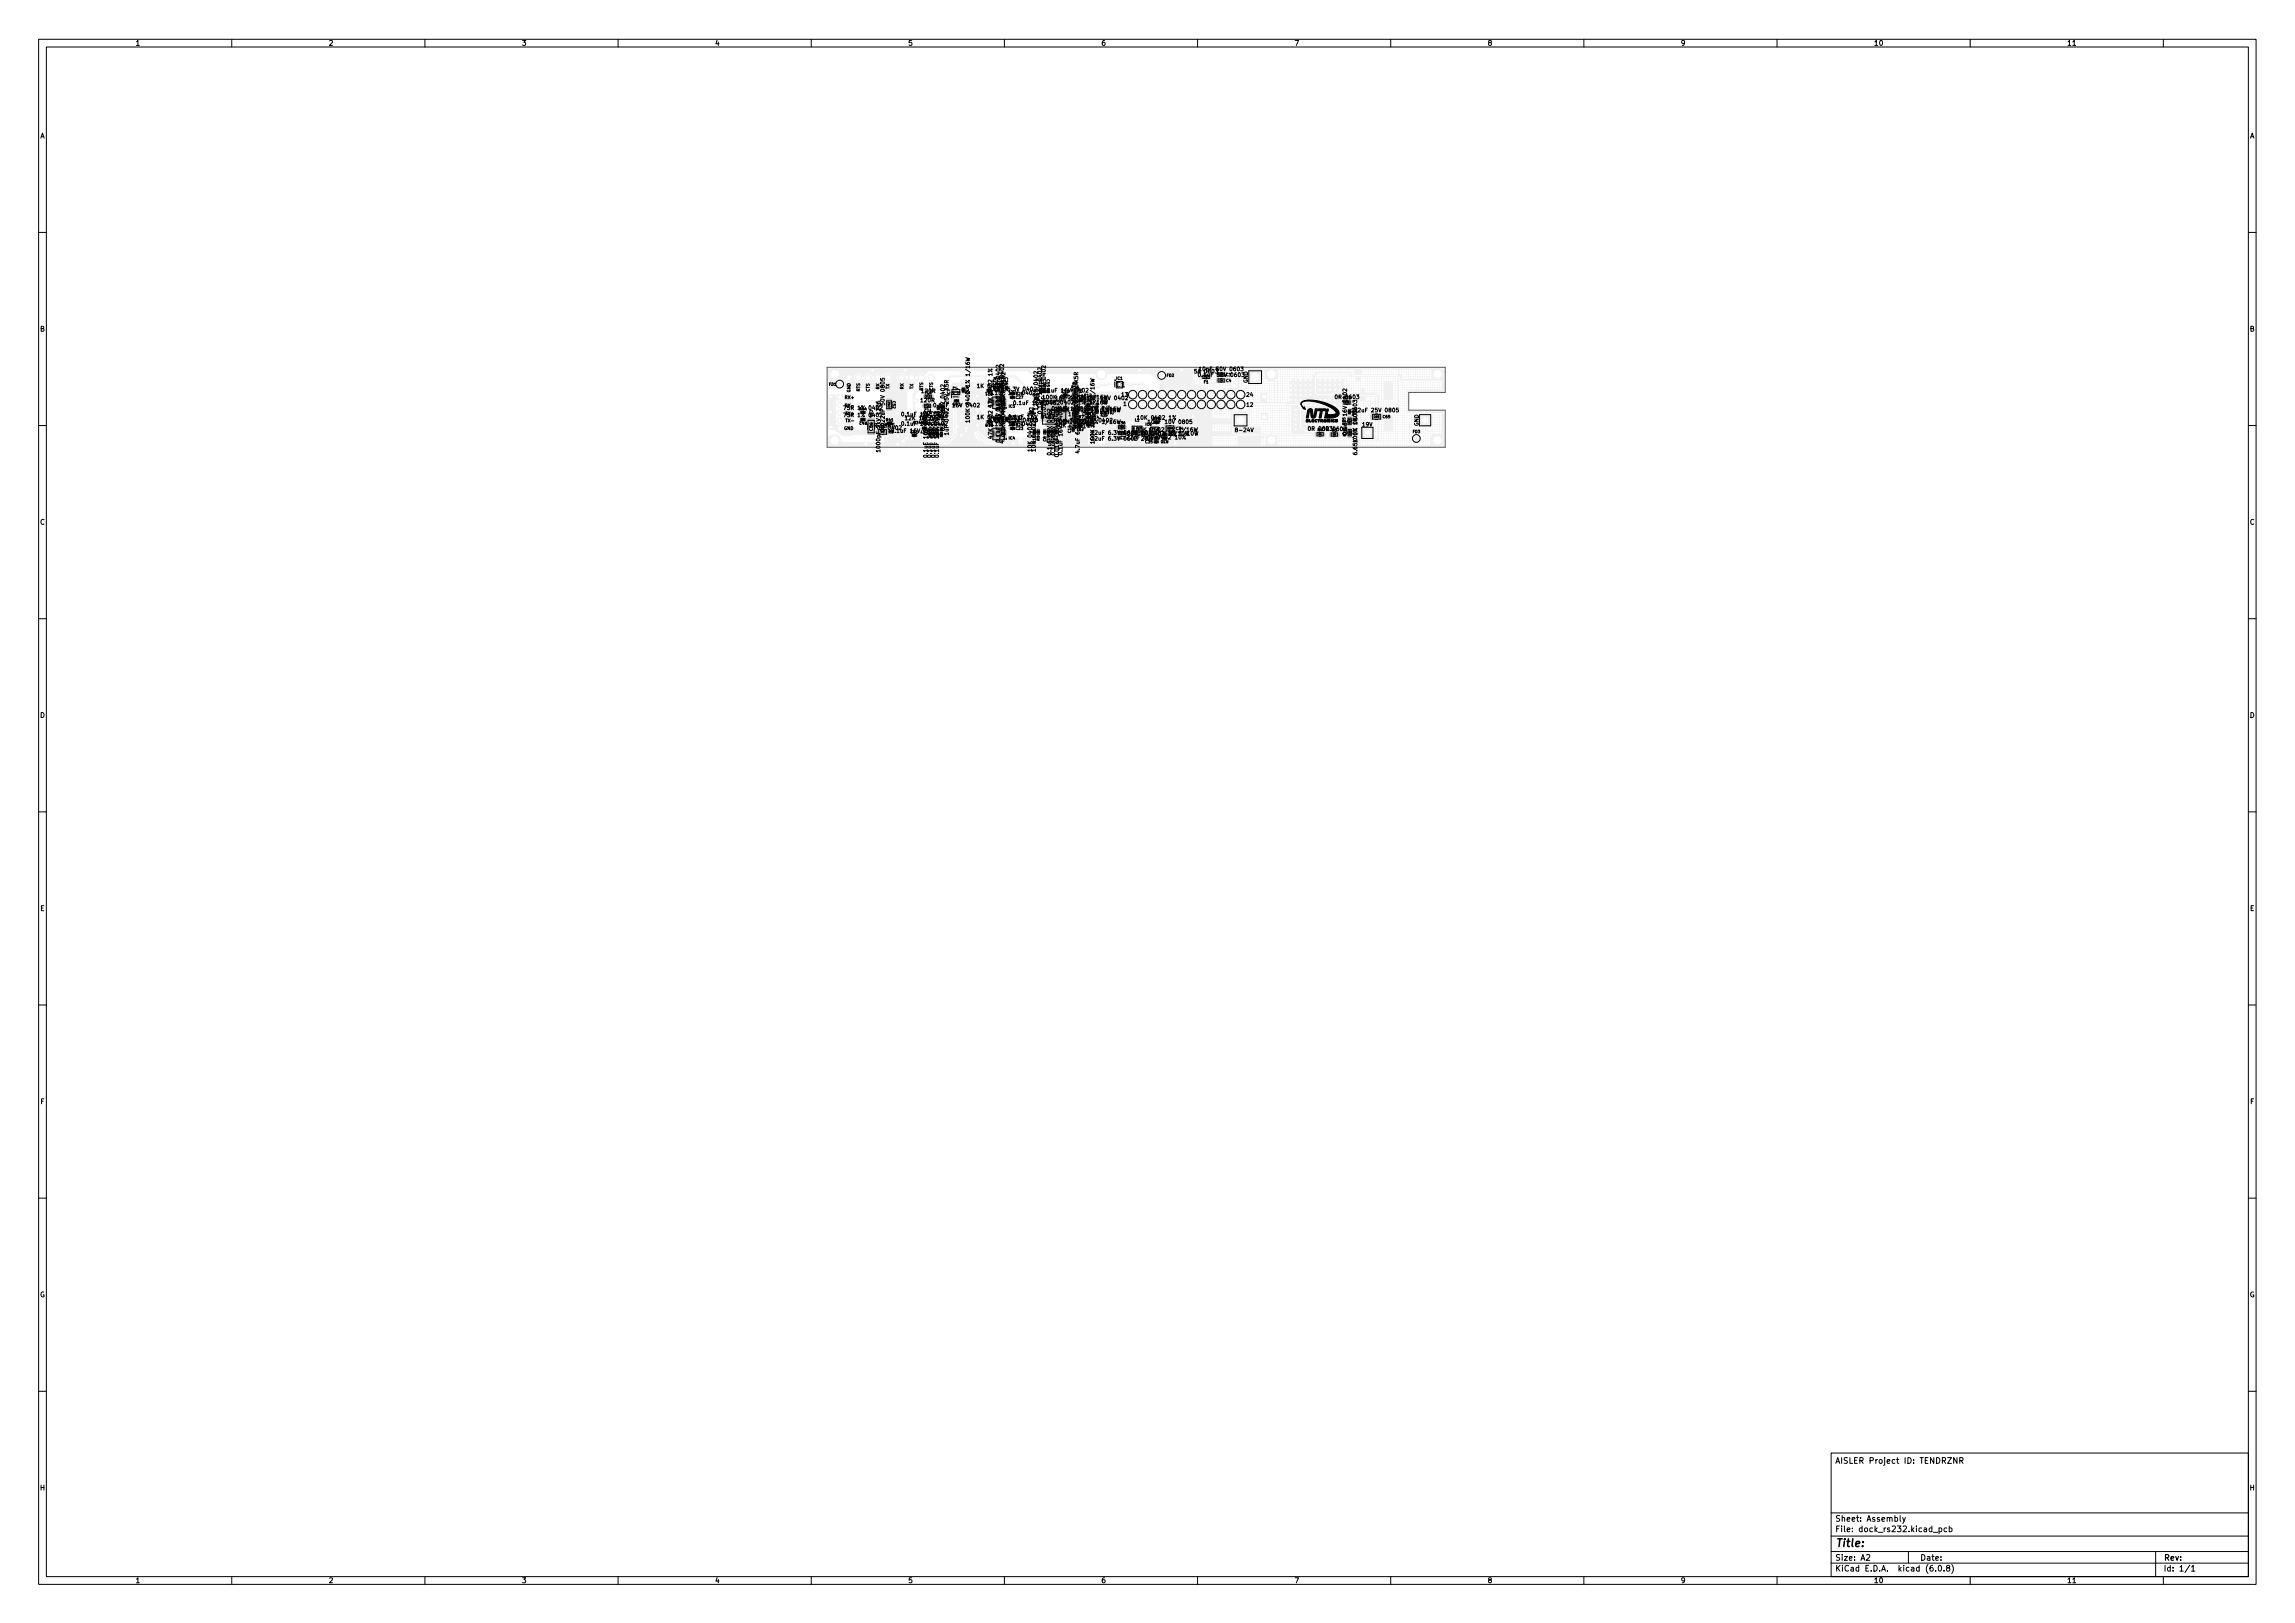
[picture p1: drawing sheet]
<svg xmlns="http://www.w3.org/2000/svg" width="594mm" height="420mm" viewBox="0 0 594 420" stroke-linecap="round" stroke-linejoin="round" font-family="sans-serif">
<defs><g id="words">
<text font-size="2.8" x="475" y="400.5">Title:</text>
<g font-size="2.1">
<text x="475" y="378.9">AISLER Project ID: TENDRZNR</text>
<text x="475" y="393.9">Sheet: Assembly</text>
<text x="475" y="396.6">File: dock_rs232.kicad_pcb</text>
<text x="475" y="406.8">KiCad E.D.A. kicad (6.0.8)</text>
<text x="475" y="404">Size: A2</text>
<text x="497" y="404">Date:</text>
<text x="560" y="404">Rev:</text>
<text x="560" y="406.8">Id: 1/1</text>
</g>
<g font-size="1.8">
<text x="35" y="11.8">1</text>
<text x="85" y="11.8">2</text>
<text x="135" y="11.8">3</text>
<text x="185" y="11.8">4</text>
<text x="235" y="11.8">5</text>
<text x="285" y="11.8">6</text>
<text x="335" y="11.8">7</text>
<text x="385" y="11.8">8</text>
<text x="435" y="11.8">9</text>
<text x="485" y="11.8">10</text>
<text x="535" y="11.8">11</text>
<text x="10.3" y="35.8">A</text>
<text x="582.4" y="35.8">A</text>
<text x="10.3" y="85.8">B</text>
<text x="582.4" y="85.8">B</text>
<text x="288.4" y="100.2">IC1</text>
<text x="248.1" y="102.9" transform="rotate(-90 248.1 102.9)">IC7</text>
<text x="257.1" y="104.9">IC5</text>
<text x="271.5" y="107.4">IC3</text>
<text x="286.6" y="107.9" transform="rotate(-90 286.6 107.9)">IC2</text>
<text x="257.1" y="113">IC4</text>
<text x="277.8" y="110.8">FB1</text>
<text x="293.3" y="112">L1</text>
<text x="297.5" y="112.2">IC6</text>
<text x="10.3" y="135.8">C</text>
<text x="582.4" y="135.8">C</text>
<text x="10.3" y="185.8">D</text>
<text x="582.4" y="185.8">D</text>
<text x="10.4" y="235.8">E</text>
<text x="582.4" y="235.8">E</text>
<text x="10.4" y="285.8">F</text>
<text x="582.5" y="285.8">F</text>
<text x="10.3" y="335.8">G</text>
<text x="582.3" y="335.8">G</text>
<text x="10.3" y="385.8">H</text>
<text x="582.4" y="385.8">H</text>
<text x="35" y="409.8">1</text>
<text x="85" y="409.8">2</text>
<text x="135" y="409.8">3</text>
<text x="185" y="409.8">4</text>
<text x="235" y="409.8">5</text>
<text x="285" y="409.8">6</text>
<text x="335" y="409.8">7</text>
<text x="385" y="409.8">8</text>
<text x="435" y="409.8">9</text>
<text x="485" y="409.8">10</text>
<text x="535" y="409.8">11</text>
</g>
<g font-size="1.4">
<text x="238.6" y="101.7">120R</text>
<text x="253.4" y="100.4">1K 0402</text>
<text x="256.9" y="101.2">4.7uF 6.3V 0402</text>
<text x="270.7" y="101.6">0.1uF 16V 0402</text>
<text x="309.6" y="96.7">5A 0603</text>
<text x="311.1" y="97.6">0.1uF 50V 0603</text>
<text x="311.3" y="96.1">10nF 50V 0603</text>
<text x="323" y="99.2" transform="rotate(-90 323 99.2)">GND</text>
<text x="219.2" y="108">75R 1% 0402</text>
<text x="219.2" y="106.1">75R 1% 0402</text>
<text x="238.4" y="104.1">120R</text>
<text x="242.6" y="105.4">0.1uF 16V 0402</text>
<text x="251" y="107.8" transform="rotate(-90 251 107.8)">100K 0402 1% 1/16W</text>
<text x="257.1" y="102.2">0.1uF 16V 0402</text>
<text x="258.9" y="105.5" transform="rotate(-90 258.9 105.5)">0.1uF 16V 0402</text>
<text x="259.9" y="105.7" transform="rotate(-90 259.9 105.7)">4.7uF 6.3V 0402</text>
<text x="263.3" y="104.8">0.1uF 16V 0402</text>
<text x="268.7" y="105.4" transform="rotate(-90 268.7 105.4)">12K 1% 0402</text>
<text x="269.7" y="106.1" transform="rotate(-90 269.7 106.1)">0.1uF 16V 0402</text>
<text x="270.7" y="106.5" transform="rotate(-90 270.7 106.5)">0.01uF 10V 0402</text>
<text x="271.5" y="104.7">100K 0402 1% 1/16W</text>
<text x="271.5" y="103.3">100K 0402 1% 1/16W</text>
<text x="273.3" y="106.3">0.1uF 16V 0402</text>
<text x="274" y="103.7">10K 0402 1%</text>
<text x="274.8" y="106.4">100K 0402 1% 1/16W</text>
<text x="277.4" y="107.7">10K 0402 1%</text>
<text x="281" y="103.6">0.1uF 16V 0402</text>
<text x="290.4" y="102.7">13</text>
<text x="290.8" y="105.1">1</text>
<text x="322.7" y="105.3">12</text>
<text x="322.7" y="102.7">24</text>
<text x="346" y="103.3">0R 0603</text>
<text x="351.5" y="106.7">22uF 25V 0805</text>
<text x="225.8" y="110.6">0R 0805</text>
<text x="227.6" y="111.3">0R 0402</text>
<text x="229" y="110.6" transform="rotate(-90 229 110.6)">0.022uF 50V 0805</text>
<text x="231.7" y="112">0.1uF 16V 0402</text>
<text x="234.3" y="110.2">0.1uF 16V 0402</text>
<text x="235.1" y="108.8">12K 1% 0402</text>
<text x="244.6" y="110.5" transform="rotate(-90 244.6 110.5)">0.1uF 16V 0402</text>
<text x="245.5" y="111.5" transform="rotate(-90 245.5 111.5)">1uF 0402 25V X5R</text>
<text x="253.4" y="108.5">1K 0402</text>
<text x="256.9" y="112.8" transform="rotate(-90 256.9 112.8)">47K 0402 1%47K 0402 1%</text>
<text x="256.9" y="109.3">4.7uF 6.3V 0402</text>
<text x="257.1" y="110.2">0.1uF 16V 0402</text>
<text x="258.9" y="113.5" transform="rotate(-90 258.9 113.5)">0.1uF 16V 0402</text>
<text x="259.9" y="113.7" transform="rotate(-90 259.9 113.7)">4.7uF 6.3V 040222K6 0402</text>
<text x="260.2" y="111.9" transform="rotate(-90 260.2 111.9)">22K6 0402</text>
<text x="262.1" y="108.4">0.1uF 16V 0402</text>
<text x="274" y="110.6">10K 0402 1%</text>
<text x="274" y="109.6">10K 0402 1%</text>
<text x="276.5" y="109.3">4.7uF 6.3V 0402</text>
<text x="279.1" y="109.4" transform="rotate(-90 279.1 109.4)">1uF 0402 25V X5R</text>
<text x="283.3" y="113.3" transform="rotate(-90 283.3 113.3)">100K 0402 1% 1/16W</text>
<text x="283.8" y="112.5">22uF 6.3V 0603 20%</text>
<text x="292.5" y="112.7">430K 0402 1% 1/10W</text>
<text x="292.9" y="113.7">22pF 50V 0402 10%</text>
<text x="294.7" y="111.7">100K 0402 1% 1/16W</text>
<text x="295.1" y="108.6">10K 0402 1%</text>
<text x="298.1" y="109.7">10uF 10V 0805</text>
<text x="320.2" y="111.8">8-24V</text>
<text x="339.1" y="111.5">0R 0603</text>
<text x="342.8" y="111.6">0R 0603</text>
<text x="348.6" y="111.6" transform="rotate(-90 348.6 111.6)">0.1uF 16V 0402</text>
<text x="351.3" y="113.6" transform="rotate(-90 351.3 113.6)">100K 1% 0603</text>
<text x="352.7" y="110.4">19V</text>
<text x="367.2" y="110.3" transform="rotate(-90 367.2 110.3)">GND</text>
<text x="227.9" y="116" transform="rotate(-90 227.9 116)">1000pF 2kV 1206</text>
<text x="240.1" y="117.5" transform="rotate(-90 240.1 117.5)">0.1uF 16V 0402</text>
<text x="241.1" y="117.5" transform="rotate(-90 241.1 117.5)">0.1uF 16V 0402</text>
<text x="242" y="117.5" transform="rotate(-90 242 117.5)">0.1uF 16V 0402</text>
<text x="243" y="117.5" transform="rotate(-90 243 117.5)">0.1uF 16V 0402</text>
<text x="267.1" y="116.1" transform="rotate(-90 267.1 116.1)">10K 0402 1%</text>
<text x="268.1" y="116.1" transform="rotate(-90 268.1 116.1)">10K 0402 1%</text>
<text x="272.1" y="116.8" transform="rotate(-90 272.1 116.8)">0.1uF 16V 0402</text>
<text x="273.1" y="116.8" transform="rotate(-90 273.1 116.8)">0.1uF 16V 0402</text>
<text x="274" y="117.2" transform="rotate(-90 274 117.2)">0.01uF 10V 0402</text>
<text x="275" y="116.8" transform="rotate(-90 275 116.8)">0.1uF 16V 0402</text>
<text x="279.5" y="116.3" transform="rotate(-90 279.5 116.3)">4.7uF 6.3V 0402</text>
<text x="283.8" y="114">22uF 6.3V 0603 20%</text>
<text x="351.3" y="116.8" transform="rotate(-90 351.3 116.8)">6.65K 1% 0603</text>
</g>
<g font-size="1.1">
<text x="220.1" y="101.6" transform="rotate(-90 220.1 101.6)">GND</text>
<text x="222.6" y="101.4" transform="rotate(-90 222.6 101.4)">RTS</text>
<text x="225.1" y="101.4" transform="rotate(-90 225.1 101.4)">CTS</text>
<text x="227.6" y="100.8" transform="rotate(-90 227.6 100.8)">RX</text>
<text x="230.2" y="100.7" transform="rotate(-90 230.2 100.7)">TX</text>
<text x="233.9" y="100.8" transform="rotate(-90 233.9 100.8)">RX</text>
<text x="236.4" y="100.7" transform="rotate(-90 236.4 100.7)">TX</text>
<text x="238.9" y="101.2" transform="rotate(-90 238.9 101.2)">RTS</text>
<text x="241.5" y="101.2" transform="rotate(-90 241.5 101.2)">CTS</text>
<text x="218.8" y="103.3">RX+</text>
<text x="218.9" y="105.4">RX-</text>
<text x="219" y="107.5">TX+</text>
<text x="218.5" y="111.3">GND</text>
<text x="219.1" y="109.3">TX-</text>
<text x="225.9" y="111.5" transform="rotate(-90 225.9 111.5)">C54</text>
</g>
<g font-size="1">
<text x="214.6" y="99.8">FD1</text>
<text x="239.4" y="101.9">FL3</text>
<text x="250" y="100.1" transform="rotate(90 250 100.1)">R32</text>
<text x="256.9" y="101.6" transform="rotate(-180 256.9 101.6)">R21</text>
<text x="257.1" y="97.8" transform="rotate(90 257.1 97.8)">R23</text>
<text x="258.2" y="97.8" transform="rotate(90 258.2 97.8)">R22</text>
<text x="259.2" y="97.8" transform="rotate(90 259.2 97.8)">C25</text>
<text x="260.1" y="97.8" transform="rotate(90 260.1 97.8)">C26</text>
<text x="269" y="98.3" transform="rotate(90 269 98.3)">R15</text>
<text x="270" y="98.3" transform="rotate(90 270 98.3)">C18</text>
<text x="271" y="98.3" transform="rotate(90 271 98.3)">C15</text>
<text x="274.9" y="101.7">C10</text>
<text x="277.4" y="101.5">R17</text>
<text x="277.4" y="100.6">R16</text>
<text x="277.6" y="99.7">R6</text>
<text x="279.3" y="100.7" transform="rotate(90 279.3 100.7)">C17</text>
<text x="289" y="98.3">IC1</text>
<text x="302" y="97.5">FD2</text>
<text x="311.6" y="99.2">F1</text>
<text x="317.4" y="97.4">C3</text>
<text x="317.4" y="98.9">C4</text>
<text x="222.5" y="106.2">R44</text>
<text x="225.1" y="106.2" transform="rotate(90 225.1 106.2)">C54</text>
<text x="231.1" y="103.9" transform="rotate(90 231.1 103.9)">C52</text>
<text x="238.4" y="107.9">C46</text>
<text x="241" y="105.8" transform="rotate(-180 241 105.8)">FL2</text>
<text x="245.9" y="102.3" transform="rotate(-90 245.9 102.3)">IC7</text>
<text x="248.5" y="104.3" transform="rotate(-180 248.5 104.3)">C45</text>
<text x="261.1" y="107.6" transform="rotate(90 261.1 107.6)">R20</text>
<text x="261.2" y="105.5">IC5</text>
<text x="262" y="107.6" transform="rotate(90 262 107.6)">R19</text>
<text x="262.9" y="107.6" transform="rotate(90 262.9 107.6)">C21</text>
<text x="263" y="102.3">C28</text>
<text x="263" y="103.2">C27</text>
<text x="263.8" y="107.6" transform="rotate(90 263.8 107.6)">C22</text>
<text x="266.4" y="106.3">C9</text>
<text x="267.4" y="102.6">C11</text>
<text x="277.4" y="106.4">C13</text>
<text x="280.7" y="102.7">R12</text>
<text x="280.7" y="104.5">R13</text>
<text x="280.7" y="103.6">R11</text>
<text x="283.6" y="104.3" transform="rotate(90 283.6 104.3)">R8</text>
<text x="285.4" y="103.7">C5</text>
<text x="287.5" y="105.7" transform="rotate(90 287.5 105.7)">IC2</text>
<text x="347.8" y="103.3">R33</text>
<text x="349.9" y="105.7" transform="rotate(90 349.9 105.7)">C64</text>
<text x="224.3" y="109.2" transform="rotate(-180 224.3 109.2)">R42</text>
<text x="229.4" y="109.1">R41</text>
<text x="230" y="112.2">R3</text>
<text x="235.8" y="112.2">C61</text>
<text x="236.5" y="109.8">R34</text>
<text x="240.2" y="111.4" transform="rotate(-180 240.2 111.4)">C47</text>
<text x="240.4" y="109.8" transform="rotate(90 240.4 109.8)">C44</text>
<text x="241.3" y="109.8" transform="rotate(90 241.3 109.8)">C43</text>
<text x="242.3" y="109.8" transform="rotate(90 242.3 109.8)">C49</text>
<text x="243.3" y="108.3" transform="rotate(-90 243.3 108.3)">C60</text>
<text x="243.3" y="109.8" transform="rotate(90 243.3 109.8)">C40</text>
<text x="244.2" y="108.3" transform="rotate(-90 244.2 108.3)">C50</text>
<text x="256.9" y="109.7" transform="rotate(-180 256.9 109.7)">R18</text>
<text x="261.2" y="113.8">IC4</text>
<text x="263" y="111.3">C23</text>
<text x="263" y="110.3">C24</text>
<text x="267.1" y="109.2">IC3</text>
<text x="277.2" y="112" transform="rotate(-90 277.2 112)">C14</text>
<text x="279.3" y="108.3">R7</text>
<text x="279.3" y="109.3">R2 C20</text>
<text x="280.4" y="110.8" transform="rotate(-180 280.4 110.8)">FB1</text>
<text x="282.6" y="108.4">R14</text>
<text x="289.5" y="109.8">C36</text>
<text x="291.2" y="112.9" transform="rotate(-180 291.2 112.9)">C37</text>
<text x="293.8" y="109.1">L1</text>
<text x="296.5" y="110.2">IC6</text>
<text x="296.6" y="113.8">R31</text>
<text x="298.5" y="108.7">R28</text>
<text x="302.3" y="113.9" transform="rotate(-180 302.3 113.9)">R30</text>
<text x="302.6" y="112.7">R29</text>
<text x="304.5" y="111.3">C34</text>
<text x="341.1" y="111.6">R4</text>
<text x="344.8" y="111.7">R5</text>
<text x="348.3" y="109.9" transform="rotate(-90 348.3 109.9)">R25</text>
<text x="348.5" y="112.9" transform="rotate(-90 348.5 112.9)">R26</text>
<text x="358" y="108.2">C65</text>
<text x="365.7" y="112.1">FD3</text>
<text x="268.1" y="114.7" transform="rotate(-90 268.1 114.7)">R10</text>
<text x="269.1" y="114.1" transform="rotate(-90 269.1 114.1)">R9</text>
<text x="270.8" y="114.3" transform="rotate(-90 270.8 114.3)">C8</text>
<text x="271.8" y="114.6" transform="rotate(-90 271.8 114.6)">C19</text>
<text x="272.8" y="114.6" transform="rotate(-90 272.8 114.6)">C16</text>
<text x="273.7" y="114.6" transform="rotate(-90 273.7 114.6)">C12</text>
<text x="296.5" y="114.7">C35</text>
</g>
<g font-size=".7">
<text x="230.4" y="105.4" transform="rotate(-90 230.4 105.4)">C52</text>
<text x="228" y="112">R3</text>
<text x="302.2" y="111.2">C34</text>
<text x="355.7" y="108.1">C65</text>
</g>
<g font-size=".6">
<text x="311.9" y="97.8">F1</text>
<text x="315.7" y="98.7">C4</text>
<text x="315.7" y="97.2">C3</text>
<text x="239.6" y="105.3">FL2</text>
<text x="239.8" y="102.9">FL3</text>
<text x="348.2" y="104.4">R33</text>
<text x="289.8" y="112.3">C37</text>
<text x="289.8" y="110.8">C36</text>
<text x="341.4" y="112.6">R4</text>
<text x="345" y="112.7">R5</text>
<text x="349.6" y="109.5" transform="rotate(-90 349.6 109.5)">R25</text>
<text x="349.6" y="112.5" transform="rotate(-90 349.6 112.5)">R26</text>
</g>
<g font-size=".4">
<text x="249.5" y="101.3" transform="rotate(-90 249.5 101.3)">R32</text>
<text x="255.7" y="101.2">R21</text>
<text x="257.7" y="100.8" transform="rotate(-90 257.7 100.8)">R23</text>
<text x="258.7" y="100.8" transform="rotate(-90 258.7 100.8)">R22</text>
<text x="269.5" y="101.5" transform="rotate(-90 269.5 101.5)">R15</text>
<text x="223" y="106.9">R44</text>
<text x="277.9" y="103.1">R16</text>
<text x="277.9" y="104.1">R17</text>
<text x="278" y="102.1">R6</text>
<text x="281.3" y="107.2">R13</text>
<text x="281.3" y="105.2">R12</text>
<text x="281.3" y="106.2">R11</text>
<text x="284.1" y="106.7" transform="rotate(-90 284.1 106.7)">R8</text>
<text x="223" y="108.8">R42</text>
<text x="229.9" y="109.7">R41</text>
<text x="239" y="109.6">R34</text>
<text x="255.7" y="109.3">R18</text>
<text x="257.7" y="108.9" transform="rotate(-90 257.7 108.9)">R20</text>
<text x="258.7" y="108.9" transform="rotate(-90 258.7 108.9)">R19</text>
<text x="267.9" y="112.2" transform="rotate(-90 267.9 112.2)">R10</text>
<text x="268.9" y="112.1" transform="rotate(-90 268.9 112.1)">R9</text>
<text x="278" y="108.1">R7</text>
<text x="281.3" y="108.2">R14</text>
<text x="298.9" y="113.5">R31</text>
<text x="299" y="109.4">R28</text>
<text x="301.1" y="113.5">R30</text>
<text x="301.2" y="112.5">R29</text>
</g>
<g font-size=".3">
<text x="259.7" y="100.8" transform="rotate(-90 259.7 100.8)">C25</text>
<text x="260.6" y="100.8" transform="rotate(-90 260.6 100.8)">C26</text>
<text x="271.4" y="101.4" transform="rotate(-90 271.4 101.4)">C15</text>
<text x="243" y="105.9" transform="rotate(-90 243 105.9)">C60</text>
<text x="244" y="105.9" transform="rotate(-90 244 105.9)">C50</text>
<text x="247.3" y="103.9">C45</text>
<text x="261.8" y="102">C28</text>
<text x="261.8" y="103">C27</text>
<text x="266.8" y="106.9">C9</text>
<text x="268" y="103.3">C11</text>
<text x="275.4" y="102.4">C10</text>
<text x="277.9" y="107.1">C13</text>
<text x="279.9" y="103.8" transform="rotate(-90 279.9 103.8)">C17</text>
<text x="285.8" y="104.3">C5</text>
<text x="349.4" y="106.9" transform="rotate(-90 349.4 106.9)">C64</text>
<text x="236.4" y="112.8">C61</text>
<text x="239" y="111">C47</text>
<text x="239" y="108.5">C46</text>
<text x="240.9" y="112.8" transform="rotate(-90 240.9 112.8)">C44</text>
<text x="241.8" y="112.8" transform="rotate(-90 241.8 112.8)">C43</text>
<text x="242.8" y="112.8" transform="rotate(-90 242.8 112.8)">C49</text>
<text x="243.8" y="112.8" transform="rotate(-90 243.8 112.8)">C40</text>
<text x="259.7" y="108.9" transform="rotate(-90 259.7 108.9)">C21</text>
<text x="260.7" y="108.9" transform="rotate(-90 260.7 108.9)">C22</text>
<text x="261.8" y="110.1">C24</text>
<text x="261.8" y="111">C23</text>
<text x="270.6" y="112.1" transform="rotate(-90 270.6 112.1)">C8</text>
<text x="271.5" y="112.1" transform="rotate(-90 271.5 112.1)">C19</text>
<text x="272.5" y="112.1" transform="rotate(-90 272.5 112.1)">C16</text>
<text x="273.5" y="112.1" transform="rotate(-90 273.5 112.1)">C12</text>
<text x="277.9" y="111.4" transform="rotate(-90 277.9 111.4)">C14</text>
<text x="281.4" y="110.1">C20</text>
<text x="299" y="114.5">C35</text>
</g>
</g></defs>
<g fill="#f0f0f0" stroke="#f0f0f0" stroke-width=".26">
<path d="M323.4 96.1h3.1v3.1h-3.1z"/>
<path d="M319.6 107.6h3.1v2.5h-3.1z"/>
<path d="M238.6 110.6h.5v.5h-.5z"/>
<path d="M255.3 100.8h.5v.6h-.5z"/>
<path d="M316.5 98.1h.8v.8h-.8z"/>
<path d="M314.9 98.1h.8v.8h-.8z"/>
<path d="M255.3 108.9h.5v.5h-.5z"/>
<path d="M342.2 112h.7v.8h-.7z"/>
<path d="M340.6 112h.6v.8h-.6z"/>
<path d="M242.6 105.8h.6v.4h-.6z"/>
<path d="M349.2 103.8h.6v.8h-.6z"/>
<path d="M269.5 106.7h1.1v.3h-1.1z"/>
<path d="M275.1 107.7h1.1v.3h-1.1z"/>
<path d="M275.1 107.2h1.1v.3h-1.1z"/>
<path d="M275.1 106.7h1.1v.3h-1.1z"/>
<path d="M271 104.9h3.8v3.8h-3.8z"/>
<path d="M356.8 107.2h.7l.2 .1 .1 1.1-.2 .2-.8-.1z"/>
<path d="M354.9 107.2h.7l.2 .1 .1 1.1-.2 .2-.8-.1z"/>
<path d="M367.7 107.5h2.5v2.5h-2.5z"/>
<path d="M349 105.9h.6v.5h-.6z"/>
<path d="M349 106.9h.6v.4h-.6z"/>
<path d="M223.7 108.3h.4v.6h-.4z"/>
<path d="M222.6 108.3h.5v.6h-.5z"/>
<path d="M345.9 112.1h.7v.8h-.7z"/>
<path d="M344.2 112.1h.7v.8h-.7z"/>
<path d="M249.1 101.3h.5v.4h-.5z"/>
<path d="M249.1 100.2h.5v.5h-.5z"/>
<path d="M260.2 99.8h.6v.4h-.6z"/>
<path d="M299.5 114.1h.5v.5h-.5z"/>
<path d="M298.6 114.1h.4v.5h-.4z"/>
<path d="M260.3 107.8h.5v.5h-.5z"/>
<path d="M266.3 106.5h.5v.6h-.5z"/>
<path d="M267.3 106.5h.5v.6h-.5z"/>
<path d="M243.4 111.7h.5v.5h-.5z"/>
<path d="M243.4 112.7h.5v.5h-.5z"/>
<path d="M240.7 102.3h.7v.8h-.7z"/>
<path d="M239.1 102.3h.8v.8h-.8z"/>
<path d="M223.7 106.5h.4v.5h-.4z"/>
<path d="M222.6 106.5h.5v.5h-.5z"/>
<path d="M289.2 110.2h.8v.8h-.8z"/>
<path d="M290.7 110.2h.8v.8h-.8z"/>
<path d="M236.9 112.4h.5v.6h-.5z"/>
<path d="M236 112.4h.4v.6h-.4z"/>
<path d="M246.9 103.5h.5v.5h-.5z"/>
<path d="M247.8 103.5h.5v.5h-.5z"/>
<path d="M228.9 111.2l.7-.1 .3 .1-.2 1.3-.8-.2z"/>
<path d="M240.5 104.6h.7v.9h-.7z"/>
<path d="M238.9 104.6h.8v.9h-.8z"/>
<path d="M294.9 110.2h.9v2.2h-.9z"/>
<path d="M349 110.8h.8v.7h-.8z"/>
<path d="M349 112.5h.8v.7h-.8z"/>
<path d="M224.7 111.4h1.6l.1 .9-.2 .2h-1.4l-.2-.3z"/>
<path d="M224.7 108.5l1.6-.1 .1 1-.2 .1h-1.4l-.2-.2z"/>
<path d="M257.1 111h.3v.3h-.3z"/>
<path d="M256.5 111.5h.9v.3h-.9z"/>
<path d="M256.5 112h.9v.3h-.9z"/>
<path d="M256.5 112.5h.9v.3h-.9z"/>
<path d="M256.5 113h.9v.3h-.9z"/>
<path d="M257.1 113.5h.3v.3h-.3z"/>
<path d="M257.6 113.5h.3v.9h-.3z"/>
<path d="M258.1 113.5h.3v.9h-.3z"/>
<path d="M258.6 113.5h.3v.9h-.3z"/>
<path d="M259.1 113.5h.3v.9h-.3z"/>
<path d="M277.5 111.4h.6v.4h-.6z"/>
<path d="M280.9 104.8h.4v.5h-.4z"/>
<path d="M277.5 107.7h.5v.5h-.5z"/>
<path d="M303.4 110.3l.7-.1 .2 .1-.1 1.3-.9-.1z"/>
<path d="M301.5 110.3l.7-.1 .2 .1-.1 1.3-.9-.1z"/>
<path d="M277.5 101.7h.5v.6h-.5z"/>
<path d="M352.7 110.8h2.5v2.5h-2.5z"/>
<path d="M348.9 109.5h.9v.7h-.9z"/>
<path d="M348.9 107.9h.9v.7h-.9z"/>
<path d="M262.4 110.6h.5v.6h-.5z"/>
<path d="M261.4 110.6h.5v.6h-.5z"/>
<path d="M262.3 102.6h.5v.5h-.5z"/>
<path d="M261.4 102.6h.5v.5h-.5z"/>
<path d="M286.2 103.9h.5v.6h-.5z"/>
<path d="M285.3 103.9h.4v.6h-.4z"/>
<path d="M270.2 112.1h.5v.5h-.5z"/>
<path d="M270.2 111.1h.5v.5h-.5z"/>
<path d="M268.5 111.1h.5v.5h-.5z"/>
<path d="M268.5 112.1h.5v.5h-.5z"/>
<path d="M229.5 103.4h1.2l.2 .8-.3 .1h-1l-.2-.2z"/>
<path d="M229.5 105.3h1.2l.2 .8-.3 .1h-1l-.2-.2z"/>
<path d="M280.9 107.8h.4v.5h-.4z"/>
<path d="M232.6 96.9h1.7v1.7h-1.7z"/>
<path d="M326.6 107.3h1.3v1.3h-1.3z"/>
<path d="M228.9 96.9h1.7v1.7h-1.7z"/>
<path d="M216.7 102.2h1.4v1.4h-1.4z"/>
<path d="M279.7 109.7l.2-.2h1.5l.2 .2v1.3l-.3 .2-1.4-.1-.2-.2z"/>
<path d="M340.8 97.3l.4-.3h8.1l1 .5h11.3l.4 .4v7.1l-.4 .4-4.6-.1-.4-.3v-2.6l-.3-.3-15.2-.2-.3-.4z"/>
<path d="M290.6 109.4h3.1v5.1h-3.1z"/>
<path d="M214.5 95.5l159.2 .1-.1 5.6h-8.9l-.4 .4v4.6l.1 .3 9.3 .2-.1 8.7-159.1-.1 .1-2.4h.9l2.7 1.7h10.7v-1.2h6.5a.71 .71 0 0 0 .6 .7 .71 .71 0 0 0 .7-.5l.2-1.2a.71 .71 0 0 0-.7-.4 .71 .71 0 0 0-.7 .5l-.1 .9h-6.5v-3.1l2.6-.1 .4-.2 .2-.4-.5-.6-2.3-.2v-2.2l1.7-.1 .3-.4v-.7l-.1-1-2.3-.1v-3.8h-11.1l.6-1.1a1.01 1.01 0 0 0-1.6-.8 1.01 1.01 0 0 0 .2 1.8l-.1 .1h-2.4v-2.7h6.4a1.34 1.34 0 0 0 1.2 1.2 1.34 1.34 0 0 0 1.4-.8 1.37 1.37 0 0 0 1.3 .8 1.37 1.37 0 0 0 1.2-.8 1.37 1.37 0 0 0 1.2 .8 1.37 1.37 0 0 0 1.3-.7l.3 .7 2.1-.1 .1-.3v-1.7h1.2v1.8l.3 .3h1.9l.4-.7a1.39 1.39 0 0 0 1.3 .7 1.39 1.39 0 0 0 1.2-.8l.2 .4-2.7 2.6v5.3l1.3 1.3v.3a.71 .71 0 0 0 .4 1l.4 .6 .8 .3v.2a.65 .65 0 0 0-.4 .6 .65 .65 0 0 0 .5 .6h.3a.9 .9 0 0 0 1.4-.3v-3.9l.3-.5 .1-.8h1.3l.4-.2 4-.1 1 1v5.8l-1.5 1.5h-.7v-1.2l-.3-.4h-3.6l-.4 .4v1.1a.77 .77 0 0 0 .3 .9 .77 .77 0 0 0 1 0l.4 .2 .6-.2 .6 .4h2.4l2.4-2.4-.1-6.6-1.5-1.6-2.5-.1-.1-.7-.5-.5 3-3.3h.7v1.3l.7 .4-.1 3.1 .4 .5h.5l.4-.5 .1-2.6h1l.3-.3-.1-.7h.3a.71 .71 0 0 0 1.1 0l.1-.1a.71 .71 0 0 0-.7-1.1h-2.6l-.5-.3h-.6l-.3 .3h-.7l.7-.7 11.1 .1-.1 1-3 .1a.65 .65 0 0 0-.5 .8 .65 .65 0 0 0 .8 .5h1l1 .7-.4 .4v.7l-.5 .1-.1 .7a.8 .8 0 0 0-.7 1.1v.5l-1.8-1.8-.4-.1a.78 .78 0 0 0-.9 0 .78 .78 0 0 0-.2 1 .69 .69 0 0 0 .3 .6 .69 .69 0 0 0 .7 0l1.8 1.7 3 .1-.1 1-3 .1a.66 .66 0 0 0-.5 .5 .66 .66 0 0 0 .2 .7l.9 .2 .7-.1 1 .4a.22 .22 0 0 1 0 .3 .22 .22 0 0 1-.2 .1l-.2 .9-.6 .3v.6a.86 .86 0 0 0-.4 1.3l-2.2-2.1h-.6a.7 .7 0 0 0-.8 .1 .7 .7 0 0 0-.1 .8 .61 .61 0 0 0 .2 .7 .61 .61 0 0 0 .6 .1h.4l1.8 1.8 .4 .1h2.7l.5-.2 35.1-.1 .4-.2 .2-.7h3.7l.1 .6a1.03 1.03 0 0 0 1.3 .4h.8l.2-.3 .1-.6 1-.1 .1-.9 1.1-.1 .2-1h15.9l.5 .7 .4 .1h8.5l.9-.2 1 .2 10 .1a1.05 1.05 0 0 0 1.7 0 1.01 1.01 0 0 0 1.4 .2l.5 .1a1.38 1.38 0 0 0 1.6-.1l.1-1a1 1 0 0 0-1.5-.3l-.6 .1-.4-.3h-.6l-.6 .3-.6-.3-3-.1-.5-.6-.7-.2v-2.5h11l.4 .8a.75 .75 0 0 0-.1 1.2l.5 .3-.2 1a.96 .96 0 0 0 1.3 .5l.5-.6-.2-.9 .1-1-.3-.5 .3-.4v-.7a.96 .96 0 0 0-1.3-.5l-.7 .3-.3 .5h-11v-2.9l-.6-.7-3.3-.1-.4-.2h-8.6l-.5 .4v1.5l-.9 .7h-3l-.7 .5-.1 4.6h-15.9l.4-.1v-2l-.4-.1v-1.7l-.3-.3-3-.1-.3 .2-.1 .7h-.8a.65 .65 0 0 0-.7 .4 .65 .65 0 0 0 .1 .7l.8 .3h.6l.3 .2-2.1 .1-.7-.6h-2.4l-.3-.6-.4-.2h-3.6v6.1h-31.4l.1-.2 .9-.1 .7-1 .6-.3h6.4l.4 .1 .6-.1 .5 .1 .9-.1 .3-.4 .1-1 2.8-.1 1.2 .2 .5-.3a.78 .78 0 0 0-.5-1.1l2.2-.2 .2 .6 .4 .3 2.5-.1 .5 .3h1.5l.6-.6-.1-1.5-.4-.4h-1.4l-.3-.6 .2-.9-.4-.3-1.1-.1 .1-1h.6l1.3 1.2v1.1a.72 .72 0 0 0 .7 .3 .72 .72 0 0 0 .6-.5v-.5l1.1-.1 .5-.2 .7 .1 .4 .4h.8l.1 .8 .3 .3 .7-.2 .2-.4v-1.6l-.4-.6v-2.4a.96 .96 0 0 0-1.3-.3 .65 .65 0 0 0-.9 .4 .65 .65 0 0 0 .4 .8l.1 .2-1.2 .5-1.5-.2-.1-.7 .3-.5v-1.2l-.5-.6h-1.1l-.3 .3-.1 .6-.8 .2-.7-.1v-.6a.67 .67 0 0 0 .9-.5l.1-.7h12.5a1.55 1.55 0 0 1 2.1-.1l.1 2.1-.4-.1a1.4 1.4 0 0 0-1.8 .6 1.4 1.4 0 0 0 .4 1.9 1.4 1.4 0 0 0 1.9-.3h.3a1.45 1.45 0 0 0 2.2 0h.3a1.45 1.45 0 0 0 2.3 0h.3a1.45 1.45 0 0 0 2.2 0h.3a1.45 1.45 0 0 0 2.2 0h.4a1.45 1.45 0 0 0 2.2 0h.3a1.45 1.45 0 0 0 2.2 0h.3a1.45 1.45 0 0 0 2.3 0h.3a1.45 1.45 0 0 0 2.2 0h.3a1.45 1.45 0 0 0 2.2 0h.4a1.45 1.45 0 0 0 2.2 0h.5v-4.1h20.1l.5 .8 .4 .1 8.8 .1-.1 .8-.8 .1-.5 .3a.87 .87 0 0 0-.8-.4 .87 .87 0 0 0-.7 .6v.7l.2 .3a1.05 1.05 0 0 0 .8 .9v.6l.4 .3 1 .1 .5-.2 .4 .4 .7 .2 .5 .5 .1 5.6 .6 .8h3.5l.7-.6h9.1l.1 .4a1 1 0 0 0 1.4 .5 1 1 0 0 0 .4-1.4l-.5-.4a1.01 1.01 0 0 0-1.4 .9h-9.1l.1-7.3h5.2l.6-.7 .1-7.6-.1-.4-.7-.5h-11.2l-1.2-.5h-8.1l-.4 .2-.5 .6v4.2h-20.1v-.5h-.8a1.41 1.41 0 0 0-1.5 0h-1l-.5-.3v-4.6h-7.1l-.6 .7 .1 2.7 .7 .5h1.9l.7-.2 .1 1.1-.4 .1a1.42 1.42 0 0 0-1.6 0h-1a1.42 1.42 0 0 0-1.5 0h-1a1.42 1.42 0 0 0-1.6 0h-.9a1.92 1.92 0 0 0-1.9 0l-2-.2v-2l-1.9-1.6h1.3v.2a1.01 1.01 0 0 0 1.6 .6 1.01 1.01 0 0 0-.1-1.7 1.01 1.01 0 0 0-1.5 .9h-1.3l-.5-.5h-31l-.9-.7h-25.7l-.9 .8a1.46 1.46 0 0 0-2.2 .6 1.38 1.38 0 0 0-1.2-.9 1.38 1.38 0 0 0-1.3 .7l-.1-.5-.3-.2h-1.7l-.4 .4h-1.2l-.2-.4h-1.9l-.3 .2-.1 .5a1.43 1.43 0 0 0-1.3-.7 1.43 1.43 0 0 0-1.3 .9 1.36 1.36 0 0 0-1.2-.9 1.36 1.36 0 0 0-1.3 .9 1.26 1.26 0 0 0-1.4-.9 1.26 1.26 0 0 0-1.1 1.3h-6.4z"/>
<path d="M271 105h3.7v3.6l-3.3 .2-.4-.2z"/>
<path d="M260.3 105.6h1.7l.8 .8v1.9h-3.5v-1.6l.4-.2 .1-.4 .4-.2z"/>
<path d="M266.9 101.5l1.2 .1-.1 1.8h-.8l-.3-.2z"/>
<path d="M309.2 96.8l.3-.3h2.1l.3 .3-.1 2.5-.4 .3-2-.1-.2-.3z"/>
<path d="M214.7 102.3h1.6v7.8h2.2v-7.8l2-.1 .3 .3v8.9h5.2l.2 .2v.7l-5.4 .1-.2 .3h-2.4l-2.2-1.5-1.3-.1z"/>
<path d="M312.8 96.5h2.7l.3 .3v3.5l-.3 .3h-1v2.2l-.3 .3h-1.3l-.3-.3v-6z"/>
<path d="M319.4 107.7l.3-.3h3.1l1.2-1v-1l.3-.4 11.8 .1 .3 .3v5.9h1l.3 .3-.1 .5-.3 .2h-7.3a1.86 1.86 0 0 0-1.8 0h-8.6l-.3-.3z"/>
<path d="M280.4 102.8l.3-.1 .9 .1v1.2l-.2 .3h-.7l-.3-.2z"/>
<path d="M350.4 102.8l.4-.2h5l.3 .3v10.3l-.3 .4h-3.3l-.3-.3v-5.9l-.9-.8h-.6l-.3-.3z"/>
<path d="M299.6 108.2h2.8v4.5l-.6-.1v-.6l-.4-.4v-1.2l-.6-.5-1.2-.1z"/>
<path d="M294.9 110.2l1.8-.1 .5 1.1h.8l.1 .2-1.3 .1-.9 1-1 .1z"/>
<path d="M276.8 109.7l.2-.2 2.1 .1 .2 .2v1l-.3 .2-2.1-.1-.1-.2z"/>
<path d="M223.7 106.5h2.6v3h-1.7l-.9-.4z"/>
<circle cx="293.2" cy="104.7" r="1"/>
<circle cx="293.2" cy="102.2" r="1"/>
<circle cx="295.8" cy="104.7" r="1"/>
<circle cx="295.8" cy="102.2" r="1"/>
<circle cx="298.3" cy="104.7" r="1"/>
<circle cx="298.3" cy="102.2" r="1"/>
<circle cx="300.8" cy="104.7" r="1"/>
<circle cx="300.8" cy="102.2" r="1"/>
<circle cx="303.4" cy="104.7" r="1"/>
<circle cx="303.4" cy="102.2" r="1"/>
<circle cx="305.9" cy="102.2" r="1"/>
<circle cx="305.9" cy="104.7" r="1"/>
<circle cx="308.5" cy="104.7" r="1"/>
<circle cx="308.5" cy="102.2" r="1"/>
<circle cx="311" cy="104.7" r="1"/>
<circle cx="311" cy="102.2" r="1"/>
<circle cx="313.5" cy="104.7" r="1"/>
<circle cx="313.5" cy="102.2" r="1"/>
<circle cx="316.1" cy="102.2" r="1"/>
<circle cx="316.1" cy="104.7" r="1"/>
<circle cx="216.1" cy="114" r="1.4"/>
<circle cx="329.1" cy="114" r="1.4"/>
<circle cx="372.1" cy="114" r="1.4"/>
<circle cx="300.7" cy="97.2" r=".5"/>
<circle cx="285.1" cy="96.9" r="1.4"/>
<circle cx="318.6" cy="102.2" r="1"/>
<circle cx="321.2" cy="102.2" r="1"/>
<circle cx="318.6" cy="104.7" r="1"/>
<circle cx="217.4" cy="99.4" r=".5"/>
<circle cx="366.6" cy="113.5" r=".5"/>
<circle cx="372.1" cy="96.9" r="1.4"/>
<circle cx="321.2" cy="104.7" r="1"/>
<circle cx="285.1" cy="114" r="1.4"/>
<circle cx="329.1" cy="96.9" r="1.4"/>
<circle cx="216.1" cy="96.9" r="1.4"/>
<circle cx="236" cy="97.8" r=".85"/>
<circle cx="238.5" cy="97.8" r=".85"/>
<circle cx="241.1" cy="97.8" r=".85"/>
<circle cx="327.3" cy="102.7" r=".64"/>
<circle cx="227.3" cy="97.8" r=".85"/>
<circle cx="224.7" cy="97.8" r=".85"/>
<circle cx="222.2" cy="97.8" r=".85"/>
<circle cx="219.6" cy="97.8" r=".85"/>
<circle cx="217.4" cy="104.9" r=".67"/>
<circle cx="217.4" cy="106.9" r=".68"/>
<circle cx="217.4" cy="108.9" r=".68"/>
<circle cx="217.4" cy="110.9" r=".67"/>
<circle cx="249.6" cy="102.4" r=".25"/>
<circle cx="248.9" cy="112.7" r=".3"/>
<circle cx="360.9" cy="98.4" r=".2"/>
<circle cx="360.9" cy="97.8" r=".2"/>
<circle cx="361.5" cy="98.4" r=".2"/>
<circle cx="361.5" cy="97.8" r=".2"/>
<circle cx="363.7" cy="97.2" r=".2"/>
<circle cx="363.7" cy="97.8" r=".2"/>
<circle cx="363.1" cy="97.2" r=".2"/>
<circle cx="363.1" cy="97.8" r=".2"/>
<circle cx="367.9" cy="97.2" r=".2"/>
<circle cx="324.7" cy="101.4" r=".2"/>
<circle cx="318.9" cy="115" r=".2"/>
<circle cx="318.1" cy="99.6" r=".2"/>
<circle cx="370.5" cy="109.6" r=".2"/>
<circle cx="353.3" cy="96.6" r=".2"/>
<circle cx="363.9" cy="114.4" r=".2"/>
<circle cx="365.1" cy="112.6" r=".2"/>
<circle cx="363.9" cy="99.4" r=".2"/>
<circle cx="361.5" cy="113.2" r=".2"/>
<circle cx="365.1" cy="99.4" r=".2"/>
<circle cx="262.3" cy="114.8" r=".3"/>
<circle cx="362.7" cy="107.2" r=".2"/>
<circle cx="322.9" cy="100.2" r=".2"/>
<circle cx="336.7" cy="101" r=".2"/>
<circle cx="339.2" cy="99.7" r=".2"/>
<circle cx="316.5" cy="111.3" r=".2"/>
<circle cx="321.1" cy="98.4" r=".2"/>
<circle cx="344.1" cy="115" r=".2"/>
<circle cx="363.9" cy="108.4" r=".2"/>
<circle cx="334.1" cy="96.6" r=".2"/>
<circle cx="321.1" cy="100.8" r=".2"/>
<circle cx="325.3" cy="103.8" r=".2"/>
<circle cx="318.3" cy="113.2" r=".2"/>
<circle cx="368.1" cy="110.8" r=".2"/>
<circle cx="328.3" cy="99.6" r=".2"/>
<circle cx="321.1" cy="106.2" r=".2"/>
<circle cx="271.4" cy="105.3" r=".3"/>
<circle cx="325.3" cy="100.2" r=".2"/>
<circle cx="341.8" cy="104.8" r=".2"/>
<circle cx="335.1" cy="113.8" r=".2"/>
<circle cx="318.3" cy="115" r=".2"/>
<circle cx="367.3" cy="96.6" r=".2"/>
<circle cx="370.3" cy="97.8" r=".2"/>
<circle cx="364.9" cy="97.2" r=".2"/>
<circle cx="342.3" cy="113.8" r=".2"/>
<circle cx="367.3" cy="97.2" r=".2"/>
<circle cx="328.3" cy="100.2" r=".2"/>
<circle cx="369.9" cy="113.8" r=".2"/>
<circle cx="323.5" cy="103.8" r=".2"/>
<circle cx="365.5" cy="96" r=".2"/>
<circle cx="365.1" cy="110.8" r=".2"/>
<circle cx="366.9" cy="99.4" r=".2"/>
<circle cx="334.1" cy="96" r=".2"/>
<circle cx="267.2" cy="95.9" r=".3"/>
<circle cx="341.1" cy="115" r=".2"/>
<circle cx="360.9" cy="112.6" r=".2"/>
<circle cx="357.9" cy="109.6" r=".2"/>
<circle cx="361.1" cy="96" r=".2"/>
<circle cx="325.3" cy="100.8" r=".2"/>
<circle cx="329.5" cy="101.4" r=".2"/>
<circle cx="370.5" cy="100.6" r=".2"/>
<circle cx="330.3" cy="100.2" r=".2"/>
<circle cx="332.9" cy="103.2" r=".2"/>
<circle cx="315.3" cy="113.8" r=".2"/>
<circle cx="362.1" cy="109" r=".2"/>
<circle cx="361.5" cy="110.2" r=".2"/>
<circle cx="347.1" cy="114.4" r=".2"/>
<circle cx="362.7" cy="103.6" r=".2"/>
<circle cx="314.1" cy="114.4" r=".2"/>
<circle cx="343.5" cy="115" r=".2"/>
<circle cx="360.5" cy="96" r=".2"/>
<circle cx="329.5" cy="100.2" r=".2"/>
<circle cx="370.3" cy="96" r=".2"/>
<circle cx="343" cy="104.8" r=".2"/>
<circle cx="333.5" cy="97.2" r=".2"/>
<circle cx="318.3" cy="113.8" r=".2"/>
<circle cx="363.3" cy="107.2" r=".2"/>
<circle cx="362.7" cy="106.6" r=".2"/>
<circle cx="320.1" cy="114.4" r=".2"/>
<circle cx="338.9" cy="97.2" r=".2"/>
<circle cx="337.5" cy="114.4" r=".2"/>
<circle cx="366.3" cy="99.4" r=".2"/>
<circle cx="331.7" cy="102.6" r=".2"/>
<circle cx="363.3" cy="101.8" r=".2"/>
<circle cx="363.3" cy="114.4" r=".2"/>
<circle cx="315.3" cy="114.4" r=".2"/>
<circle cx="368.7" cy="100.6" r=".2"/>
<circle cx="360.9" cy="112" r=".2"/>
<circle cx="367.5" cy="112.6" r=".2"/>
<circle cx="321.7" cy="106.2" r=".2"/>
<circle cx="335.4" cy="101" r=".2"/>
<circle cx="321.1" cy="99" r=".2"/>
<circle cx="327.4" cy="114.4" r=".2"/>
<circle cx="319.5" cy="114.4" r=".2"/>
<circle cx="372.3" cy="109" r=".2"/>
<circle cx="362.1" cy="106.6" r=".2"/>
<circle cx="332.9" cy="99.6" r=".2"/>
<circle cx="249.9" cy="108.1" r=".3"/>
<circle cx="315.9" cy="115" r=".2"/>
<circle cx="333.5" cy="101.4" r=".2"/>
<circle cx="363.7" cy="96.6" r=".2"/>
<circle cx="368.7" cy="100" r=".2"/>
<circle cx="362.7" cy="107.8" r=".2"/>
<circle cx="325.3" cy="102.6" r=".2"/>
<circle cx="343.1" cy="96" r=".2"/>
<circle cx="359.1" cy="112.6" r=".2"/>
<circle cx="338" cy="107.3" r=".2"/>
<circle cx="338.7" cy="114.4" r=".2"/>
<circle cx="355.7" cy="96" r=".2"/>
<circle cx="366.7" cy="96.6" r=".2"/>
<circle cx="339.3" cy="106" r=".2"/>
<circle cx="369.3" cy="110.8" r=".2"/>
<circle cx="363.9" cy="111.4" r=".2"/>
<circle cx="363.1" cy="96.6" r=".2"/>
<circle cx="333.3" cy="115" r=".2"/>
<circle cx="338" cy="106" r=".2"/>
<circle cx="334.7" cy="96.6" r=".2"/>
<circle cx="321.7" cy="96.6" r=".2"/>
<circle cx="317.1" cy="111.3" r=".2"/>
<circle cx="368.1" cy="112.6" r=".2"/>
<circle cx="356.9" cy="96.6" r=".2"/>
<circle cx="325.9" cy="99.6" r=".2"/>
<circle cx="325.9" cy="103.8" r=".2"/>
<circle cx="348.9" cy="115" r=".2"/>
<circle cx="314.1" cy="115" r=".2"/>
<circle cx="344.7" cy="115" r=".2"/>
<circle cx="330.3" cy="103.8" r=".2"/>
<circle cx="363.9" cy="101.8" r=".2"/>
<circle cx="368.1" cy="100.6" r=".2"/>
<circle cx="331.1" cy="103.8" r=".2"/>
<circle cx="370.5" cy="107.2" r=".2"/>
<circle cx="364.5" cy="100" r=".2"/>
<circle cx="357.3" cy="109" r=".2"/>
<circle cx="333.5" cy="102.6" r=".2"/>
<circle cx="332.9" cy="103.8" r=".2"/>
<circle cx="321.7" cy="100.8" r=".2"/>
<circle cx="318.9" cy="98.4" r=".2"/>
<circle cx="340.5" cy="103.5" r=".2"/>
<circle cx="360.3" cy="107.2" r=".2"/>
<circle cx="372.3" cy="98.8" r=".2"/>
<circle cx="362.1" cy="113.8" r=".2"/>
<circle cx="338" cy="102.3" r=".2"/>
<circle cx="338.3" cy="96.6" r=".2"/>
<circle cx="357.9" cy="115" r=".2"/>
<circle cx="308.9" cy="107.8" r=".3"/>
<circle cx="364.3" cy="96.6" r=".2"/>
<circle cx="314.7" cy="110.7" r=".2"/>
<circle cx="371.7" cy="100.6" r=".2"/>
<circle cx="322.3" cy="99.6" r=".2"/>
<circle cx="329.5" cy="99.6" r=".2"/>
<circle cx="328.3" cy="103.2" r=".2"/>
<circle cx="344.1" cy="114.4" r=".2"/>
<circle cx="317.7" cy="113.8" r=".2"/>
<circle cx="332.3" cy="101.4" r=".2"/>
<circle cx="330.3" cy="98.4" r=".2"/>
<circle cx="322.3" cy="103.2" r=".2"/>
<circle cx="322.3" cy="105.6" r=".2"/>
<circle cx="327.4" cy="113.8" r=".2"/>
<circle cx="357.9" cy="110.2" r=".2"/>
<circle cx="326.8" cy="115" r=".2"/>
<circle cx="338.1" cy="115" r=".2"/>
<circle cx="335.7" cy="115" r=".2"/>
<circle cx="363.9" cy="110.2" r=".2"/>
<circle cx="316.5" cy="110.7" r=".2"/>
<circle cx="368.7" cy="113.2" r=".2"/>
<circle cx="317.7" cy="110.1" r=".2"/>
<circle cx="369.9" cy="107.2" r=".2"/>
<circle cx="371.7" cy="100" r=".2"/>
<circle cx="316.5" cy="108" r=".2"/>
<circle cx="363.9" cy="100.6" r=".2"/>
<circle cx="372.3" cy="108.4" r=".2"/>
<circle cx="357.3" cy="115" r=".2"/>
<circle cx="356.3" cy="96.6" r=".2"/>
<circle cx="332.3" cy="102.6" r=".2"/>
<circle cx="225.9" cy="95.8" r=".3"/>
<circle cx="341.7" cy="114.4" r=".2"/>
<circle cx="321.7" cy="97.8" r=".2"/>
<circle cx="315.9" cy="110.1" r=".2"/>
<circle cx="362.7" cy="105.4" r=".2"/>
<circle cx="338.7" cy="115" r=".2"/>
<circle cx="370.5" cy="107.8" r=".2"/>
<circle cx="318.9" cy="114.4" r=".2"/>
<circle cx="343" cy="106" r=".2"/>
<circle cx="363.3" cy="103.6" r=".2"/>
<circle cx="362.7" cy="115" r=".2"/>
<circle cx="347.7" cy="115" r=".2"/>
<circle cx="353.1" cy="115" r=".2"/>
<circle cx="367.5" cy="98.8" r=".2"/>
<circle cx="317.7" cy="114.4" r=".2"/>
<circle cx="339.9" cy="113.8" r=".2"/>
<circle cx="371.1" cy="99.4" r=".2"/>
<circle cx="325.3" cy="103.2" r=".2"/>
<circle cx="317.1" cy="114.4" r=".2"/>
<circle cx="362.7" cy="113.2" r=".2"/>
<circle cx="340.5" cy="107.3" r=".2"/>
<circle cx="363.7" cy="96" r=".2"/>
<circle cx="336.3" cy="115" r=".2"/>
<circle cx="364.5" cy="113.8" r=".2"/>
<circle cx="320.1" cy="115" r=".2"/>
<circle cx="349.5" cy="113.8" r=".2"/>
<circle cx="365.7" cy="114.4" r=".2"/>
<circle cx="332.3" cy="96.6" r=".2"/>
<circle cx="371.7" cy="111.4" r=".2"/>
<circle cx="314.1" cy="113.2" r=".2"/>
<circle cx="367.9" cy="96.6" r=".2"/>
<circle cx="338" cy="103.5" r=".2"/>
<circle cx="362.1" cy="108.4" r=".2"/>
<circle cx="333.9" cy="114.4" r=".2"/>
<circle cx="323.5" cy="100.2" r=".2"/>
<circle cx="345.5" cy="104.8" r=".2"/>
<circle cx="333.5" cy="99" r=".2"/>
<circle cx="369.3" cy="115" r=".2"/>
<circle cx="366.9" cy="110.8" r=".2"/>
<circle cx="368.5" cy="96" r=".2"/>
<circle cx="348.3" cy="113.2" r=".2"/>
<circle cx="335.3" cy="97.8" r=".2"/>
<circle cx="338" cy="99.7" r=".2"/>
<circle cx="327.7" cy="100.2" r=".2"/>
<circle cx="344.3" cy="109.8" r=".2"/>
<circle cx="366.1" cy="97.2" r=".2"/>
<circle cx="363.9" cy="107.2" r=".2"/>
<circle cx="242.2" cy="106.7" r=".3"/>
<circle cx="317.7" cy="110.7" r=".2"/>
<circle cx="317.7" cy="111.3" r=".2"/>
<circle cx="367.5" cy="114.4" r=".2"/>
<circle cx="362.7" cy="106" r=".2"/>
<circle cx="365.5" cy="97.2" r=".2"/>
<circle cx="314.7" cy="111.3" r=".2"/>
<circle cx="304.3" cy="114.8" r=".3"/>
<circle cx="360.9" cy="107.2" r=".2"/>
<circle cx="339.3" cy="113.8" r=".2"/>
<circle cx="365.1" cy="115" r=".2"/>
<circle cx="369.7" cy="97.8" r=".2"/>
<circle cx="338" cy="101" r=".2"/>
<circle cx="337.7" cy="97.2" r=".2"/>
<circle cx="355.1" cy="96" r=".2"/>
<circle cx="369.3" cy="111.4" r=".2"/>
<circle cx="372.3" cy="110.8" r=".2"/>
<circle cx="347.3" cy="96" r=".2"/>
<circle cx="372.9" cy="110.8" r=".2"/>
<circle cx="317.1" cy="113.8" r=".2"/>
<circle cx="224.1" cy="115" r=".3"/>
<circle cx="315.9" cy="106.8" r=".2"/>
<circle cx="337.7" cy="96" r=".2"/>
<circle cx="332.3" cy="100.8" r=".2"/>
<circle cx="360.9" cy="109" r=".2"/>
<circle cx="367.9" cy="96" r=".2"/>
<circle cx="345.5" cy="107.3" r=".2"/>
<circle cx="333.5" cy="100.8" r=".2"/>
<circle cx="315.3" cy="113.2" r=".2"/>
<circle cx="327.7" cy="99.6" r=".2"/>
<circle cx="368.7" cy="115" r=".2"/>
<circle cx="328.9" cy="103.8" r=".2"/>
<circle cx="372.9" cy="109" r=".2"/>
<circle cx="363.9" cy="103.6" r=".2"/>
<circle cx="347.1" cy="113.8" r=".2"/>
<circle cx="372.3" cy="112" r=".2"/>
<circle cx="371.1" cy="109.6" r=".2"/>
<circle cx="336.9" cy="114.4" r=".2"/>
<circle cx="336.9" cy="113.8" r=".2"/>
<circle cx="339.3" cy="115" r=".2"/>
<circle cx="357.9" cy="109" r=".2"/>
<circle cx="322.3" cy="100.8" r=".2"/>
<circle cx="342.5" cy="96" r=".2"/>
<circle cx="334.2" cy="98.4" r=".2"/>
<circle cx="359.1" cy="113.8" r=".2"/>
<circle cx="337.5" cy="115" r=".2"/>
<circle cx="362.7" cy="103" r=".2"/>
<circle cx="372.3" cy="99.4" r=".2"/>
<circle cx="327.1" cy="98.4" r=".2"/>
<circle cx="332.9" cy="102" r=".2"/>
<circle cx="314.7" cy="114.4" r=".2"/>
<circle cx="357.3" cy="113.8" r=".2"/>
<circle cx="353.1" cy="114.4" r=".2"/>
<circle cx="359.7" cy="113.2" r=".2"/>
<circle cx="334.7" cy="97.2" r=".2"/>
<circle cx="319.9" cy="106.2" r=".2"/>
<circle cx="359.7" cy="107.2" r=".2"/>
<circle cx="315.9" cy="108" r=".2"/>
<circle cx="333.5" cy="100.2" r=".2"/>
<circle cx="341.9" cy="96" r=".2"/>
<circle cx="331.5" cy="114.4" r=".2"/>
<circle cx="356.1" cy="114.4" r=".2"/>
<circle cx="363.9" cy="106.6" r=".2"/>
<circle cx="339.3" cy="109.8" r=".2"/>
<circle cx="329.5" cy="102.6" r=".2"/>
<circle cx="330.3" cy="103.2" r=".2"/>
<circle cx="330.9" cy="114.4" r=".2"/>
<circle cx="314.1" cy="108" r=".2"/>
<circle cx="343" cy="109.8" r=".2"/>
<circle cx="314.7" cy="106.2" r=".2"/>
<circle cx="359.9" cy="96" r=".2"/>
<circle cx="372.3" cy="100.6" r=".2"/>
<circle cx="343.5" cy="113.8" r=".2"/>
<circle cx="355.5" cy="114.4" r=".2"/>
<circle cx="353.9" cy="96" r=".2"/>
<circle cx="364.5" cy="112" r=".2"/>
<circle cx="368.1" cy="100" r=".2"/>
<circle cx="361.5" cy="107.8" r=".2"/>
<circle cx="371.1" cy="109" r=".2"/>
<circle cx="372.9" cy="112" r=".2"/>
<circle cx="355.7" cy="96.6" r=".2"/>
<circle cx="366.3" cy="98.8" r=".2"/>
<circle cx="324.1" cy="103.2" r=".2"/>
<circle cx="332.1" cy="114.4" r=".2"/>
<circle cx="365.7" cy="115" r=".2"/>
<circle cx="324.7" cy="100.8" r=".2"/>
<circle cx="317.1" cy="106.8" r=".2"/>
<circle cx="365.7" cy="107.8" r=".2"/>
<circle cx="363.3" cy="110.8" r=".2"/>
<circle cx="369.9" cy="113.2" r=".2"/>
<circle cx="339.3" cy="104.8" r=".2"/>
<circle cx="343" cy="108.5" r=".2"/>
<circle cx="342.9" cy="115" r=".2"/>
<circle cx="359.3" cy="96" r=".2"/>
<circle cx="370.3" cy="97.2" r=".2"/>
<circle cx="346.5" cy="113.8" r=".2"/>
<circle cx="365.5" cy="97.8" r=".2"/>
<circle cx="348.9" cy="113.8" r=".2"/>
<circle cx="331.7" cy="102" r=".2"/>
<circle cx="331.1" cy="102.6" r=".2"/>
<circle cx="325.9" cy="102" r=".2"/>
<circle cx="352.7" cy="96" r=".2"/>
<circle cx="371.7" cy="109.6" r=".2"/>
<circle cx="368.7" cy="99.4" r=".2"/>
<circle cx="331.1" cy="97.8" r=".2"/>
<circle cx="314.7" cy="108" r=".2"/>
<circle cx="260.5" cy="107.5" r=".25"/>
<circle cx="322.3" cy="101.4" r=".2"/>
<circle cx="359.7" cy="114.4" r=".2"/>
<circle cx="363.9" cy="113.2" r=".2"/>
<circle cx="328.9" cy="101.4" r=".2"/>
<circle cx="358.1" cy="96.6" r=".2"/>
<circle cx="364.5" cy="110.8" r=".2"/>
<circle cx="329.5" cy="99" r=".2"/>
<circle cx="370.5" cy="99.4" r=".2"/>
<circle cx="365.7" cy="100" r=".2"/>
<circle cx="372.9" cy="100" r=".2"/>
<circle cx="365.7" cy="100.6" r=".2"/>
<circle cx="362.7" cy="104.2" r=".2"/>
<circle cx="368.7" cy="98.8" r=".2"/>
<circle cx="323.5" cy="99.6" r=".2"/>
<circle cx="325.9" cy="101.4" r=".2"/>
<circle cx="324.1" cy="100.2" r=".2"/>
<circle cx="369.9" cy="114.4" r=".2"/>
<circle cx="331.1" cy="100.8" r=".2"/>
<circle cx="362.7" cy="109" r=".2"/>
<circle cx="341.1" cy="113.8" r=".2"/>
<circle cx="366.7" cy="96" r=".2"/>
<circle cx="360.9" cy="108.4" r=".2"/>
<circle cx="315.3" cy="110.7" r=".2"/>
<circle cx="347.7" cy="114.4" r=".2"/>
<circle cx="316.5" cy="110.1" r=".2"/>
<circle cx="330.9" cy="113.2" r=".2"/>
<circle cx="368.1" cy="115" r=".2"/>
<circle cx="360.3" cy="113.8" r=".2"/>
<circle cx="361.7" cy="96.6" r=".2"/>
<circle cx="320.1" cy="100.2" r=".2"/>
<circle cx="344.3" cy="107.3" r=".2"/>
<circle cx="315.3" cy="106.8" r=".2"/>
<circle cx="321.1" cy="99.6" r=".2"/>
<circle cx="331.1" cy="96.6" r=".2"/>
<circle cx="363.3" cy="112" r=".2"/>
<circle cx="317.7" cy="106.2" r=".2"/>
<circle cx="362.1" cy="114.4" r=".2"/>
<circle cx="322.9" cy="103.8" r=".2"/>
<circle cx="335.9" cy="96" r=".2"/>
<circle cx="360.9" cy="114.4" r=".2"/>
<circle cx="336.9" cy="115" r=".2"/>
<circle cx="366.3" cy="115" r=".2"/>
<circle cx="316.5" cy="115" r=".2"/>
<circle cx="324.7" cy="100.2" r=".2"/>
<circle cx="232.5" cy="115" r=".3"/>
<circle cx="368.5" cy="97.2" r=".2"/>
<circle cx="359.1" cy="107.2" r=".2"/>
<circle cx="328.3" cy="102" r=".2"/>
<circle cx="341.7" cy="113.8" r=".2"/>
<circle cx="335.3" cy="97.2" r=".2"/>
<circle cx="342.9" cy="113.8" r=".2"/>
<circle cx="319.5" cy="99" r=".2"/>
<circle cx="369.7" cy="96.6" r=".2"/>
<circle cx="322.3" cy="106.2" r=".2"/>
<circle cx="335.1" cy="113.2" r=".2"/>
<circle cx="317.1" cy="115" r=".2"/>
<circle cx="320.1" cy="113.2" r=".2"/>
<circle cx="332.7" cy="115" r=".2"/>
<circle cx="359.7" cy="113.8" r=".2"/>
<circle cx="369.7" cy="96" r=".2"/>
<circle cx="359.7" cy="115" r=".2"/>
<circle cx="314.7" cy="110.1" r=".2"/>
<circle cx="314.1" cy="107.4" r=".2"/>
<circle cx="332.1" cy="113.8" r=".2"/>
<circle cx="317.7" cy="107.4" r=".2"/>
<circle cx="363.3" cy="100.6" r=".2"/>
<circle cx="325.3" cy="102" r=".2"/>
<circle cx="338.9" cy="96" r=".2"/>
<circle cx="364.5" cy="111.4" r=".2"/>
<circle cx="326.5" cy="101.4" r=".2"/>
<circle cx="369.9" cy="99.4" r=".2"/>
<circle cx="363.3" cy="102.4" r=".2"/>
<circle cx="367.5" cy="115" r=".2"/>
<circle cx="368.7" cy="107.2" r=".2"/>
<circle cx="339.3" cy="108.5" r=".2"/>
<circle cx="261.4" cy="105.9" r=".25"/>
<circle cx="372.3" cy="100" r=".2"/>
<circle cx="316.5" cy="106.2" r=".2"/>
<circle cx="364.5" cy="115" r=".2"/>
<circle cx="318.9" cy="99.6" r=".2"/>
<circle cx="365.7" cy="109.6" r=".2"/>
<circle cx="363.9" cy="105.4" r=".2"/>
<circle cx="318.1" cy="100.2" r=".2"/>
<circle cx="370.5" cy="109" r=".2"/>
<circle cx="361.5" cy="109" r=".2"/>
<circle cx="340.5" cy="109.8" r=".2"/>
<circle cx="361.5" cy="109.6" r=".2"/>
<circle cx="371.1" cy="111.4" r=".2"/>
<circle cx="362.7" cy="100.6" r=".2"/>
<circle cx="363.3" cy="112.6" r=".2"/>
<circle cx="326.8" cy="114.4" r=".2"/>
<circle cx="364.9" cy="97.8" r=".2"/>
<circle cx="349.7" cy="96" r=".2"/>
<circle cx="344.1" cy="113.8" r=".2"/>
<circle cx="357.9" cy="112.6" r=".2"/>
<circle cx="315.3" cy="107.4" r=".2"/>
<circle cx="320.1" cy="99.6" r=".2"/>
<circle cx="345.5" cy="103.5" r=".2"/>
<circle cx="338.7" cy="113.2" r=".2"/>
<circle cx="332.3" cy="102" r=".2"/>
<circle cx="315.9" cy="111.3" r=".2"/>
<circle cx="317.1" cy="108" r=".2"/>
<circle cx="322.9" cy="100.8" r=".2"/>
<circle cx="240.5" cy="106.7" r=".3"/>
<circle cx="315.9" cy="110.7" r=".2"/>
<circle cx="360.5" cy="96.6" r=".2"/>
<circle cx="354.5" cy="96.6" r=".2"/>
<circle cx="352.5" cy="114.4" r=".2"/>
<circle cx="365.7" cy="110.2" r=".2"/>
<circle cx="353.7" cy="115" r=".2"/>
<circle cx="371.7" cy="110.8" r=".2"/>
<circle cx="372.3" cy="110.2" r=".2"/>
<circle cx="371.1" cy="107.2" r=".2"/>
<circle cx="327.1" cy="100.2" r=".2"/>
<circle cx="366.3" cy="100.6" r=".2"/>
<circle cx="331.5" cy="113.8" r=".2"/>
<circle cx="344.7" cy="114.4" r=".2"/>
<circle cx="372.9" cy="99.4" r=".2"/>
<circle cx="314.7" cy="113.8" r=".2"/>
<circle cx="338.3" cy="97.8" r=".2"/>
<circle cx="279.2" cy="95.9" r=".3"/>
<circle cx="362.7" cy="101.8" r=".2"/>
<circle cx="339.3" cy="103.5" r=".2"/>
<circle cx="314.7" cy="106.8" r=".2"/>
<circle cx="338" cy="108.5" r=".2"/>
<circle cx="337.1" cy="97.2" r=".2"/>
<circle cx="362.1" cy="110.8" r=".2"/>
<circle cx="371.7" cy="110.2" r=".2"/>
<circle cx="331.1" cy="99.6" r=".2"/>
<circle cx="331.7" cy="101.4" r=".2"/>
<circle cx="329.5" cy="100.8" r=".2"/>
<circle cx="364.5" cy="109" r=".2"/>
<circle cx="365.7" cy="98.8" r=".2"/>
<circle cx="347.1" cy="115" r=".2"/>
<circle cx="334.2" cy="101" r=".2"/>
<circle cx="364.5" cy="99.4" r=".2"/>
<circle cx="317.7" cy="115" r=".2"/>
<circle cx="361.5" cy="108.4" r=".2"/>
<circle cx="321.7" cy="99.6" r=".2"/>
<circle cx="348.9" cy="114.4" r=".2"/>
<circle cx="337.1" cy="97.8" r=".2"/>
<circle cx="336.7" cy="99.7" r=".2"/>
<circle cx="353.7" cy="114.4" r=".2"/>
<circle cx="339.2" cy="102.3" r=".2"/>
<circle cx="362.7" cy="98.8" r=".2"/>
<circle cx="364.5" cy="108.4" r=".2"/>
<circle cx="340.1" cy="96" r=".2"/>
<circle cx="345.5" cy="108.5" r=".2"/>
<circle cx="234.3" cy="95.8" r=".3"/>
<circle cx="327.1" cy="99.6" r=".2"/>
<circle cx="314.7" cy="115" r=".2"/>
<circle cx="364.5" cy="110.2" r=".2"/>
<circle cx="357.9" cy="112" r=".2"/>
<circle cx="354.9" cy="114.4" r=".2"/>
<circle cx="335.4" cy="99.7" r=".2"/>
<circle cx="318.9" cy="113.8" r=".2"/>
<circle cx="336.5" cy="97.2" r=".2"/>
<circle cx="332.3" cy="98.4" r=".2"/>
<circle cx="321.1" cy="100.2" r=".2"/>
<circle cx="339.5" cy="96" r=".2"/>
<circle cx="359.1" cy="112" r=".2"/>
<circle cx="332.7" cy="113.8" r=".2"/>
<circle cx="357.9" cy="110.8" r=".2"/>
<circle cx="357.3" cy="111.4" r=".2"/>
<circle cx="362.7" cy="109.6" r=".2"/>
<circle cx="358.5" cy="114.4" r=".2"/>
<circle cx="328.3" cy="100.8" r=".2"/>
<circle cx="350.3" cy="96.6" r=".2"/>
<circle cx="369.3" cy="98.8" r=".2"/>
<circle cx="341.7" cy="115" r=".2"/>
<circle cx="365.7" cy="99.4" r=".2"/>
<circle cx="362.7" cy="108.4" r=".2"/>
<circle cx="314.1" cy="106.8" r=".2"/>
<circle cx="369.1" cy="97.2" r=".2"/>
<circle cx="331.7" cy="97.2" r=".2"/>
<circle cx="331.7" cy="100.2" r=".2"/>
<circle cx="345.3" cy="115" r=".2"/>
<circle cx="367.3" cy="96" r=".2"/>
<circle cx="314.1" cy="110.7" r=".2"/>
<circle cx="322.9" cy="103.2" r=".2"/>
<circle cx="363.3" cy="107.8" r=".2"/>
<circle cx="339.5" cy="97.2" r=".2"/>
<circle cx="331.1" cy="100.2" r=".2"/>
<circle cx="332.9" cy="96.6" r=".2"/>
<circle cx="369.7" cy="97.2" r=".2"/>
<circle cx="325.9" cy="100.8" r=".2"/>
<circle cx="332.7" cy="113.2" r=".2"/>
<circle cx="354.3" cy="115" r=".2"/>
<circle cx="341.1" cy="114.4" r=".2"/>
<circle cx="338.8" cy="111" r=".2"/>
<circle cx="371.1" cy="110.2" r=".2"/>
<circle cx="361.5" cy="112.6" r=".2"/>
<circle cx="357.3" cy="112" r=".2"/>
<circle cx="363.3" cy="109" r=".2"/>
<circle cx="337.5" cy="113.8" r=".2"/>
<circle cx="371.1" cy="108.4" r=".2"/>
<circle cx="369.3" cy="114.4" r=".2"/>
<circle cx="357.9" cy="113.8" r=".2"/>
<circle cx="362.1" cy="107.2" r=".2"/>
<circle cx="352.5" cy="115" r=".2"/>
<circle cx="363.9" cy="102.4" r=".2"/>
<circle cx="371.7" cy="109" r=".2"/>
<circle cx="361.5" cy="112" r=".2"/>
<circle cx="368.7" cy="112.6" r=".2"/>
<circle cx="364.9" cy="96.6" r=".2"/>
<circle cx="332.7" cy="114.4" r=".2"/>
<circle cx="332.9" cy="102.6" r=".2"/>
<circle cx="331.1" cy="101.4" r=".2"/>
<circle cx="360.3" cy="115" r=".2"/>
<circle cx="362.5" cy="96.6" r=".2"/>
<circle cx="367.5" cy="110.8" r=".2"/>
<circle cx="370.5" cy="98.8" r=".2"/>
<circle cx="332.9" cy="101.4" r=".2"/>
<circle cx="332.9" cy="98.4" r=".2"/>
<circle cx="366.3" cy="100" r=".2"/>
<circle cx="331.7" cy="96.6" r=".2"/>
<circle cx="342.3" cy="115" r=".2"/>
<circle cx="368.1" cy="114.4" r=".2"/>
<circle cx="334.2" cy="99.7" r=".2"/>
<circle cx="360.3" cy="114.4" r=".2"/>
<circle cx="361.5" cy="111.4" r=".2"/>
<circle cx="327.1" cy="99" r=".2"/>
<circle cx="343" cy="107.3" r=".2"/>
<circle cx="319.3" cy="106.8" r=".2"/>
<circle cx="369.3" cy="112.6" r=".2"/>
<circle cx="334.5" cy="114.4" r=".2"/>
<circle cx="337.1" cy="96" r=".2"/>
<circle cx="317.1" cy="106.2" r=".2"/>
<circle cx="338.9" cy="96.6" r=".2"/>
<circle cx="323.5" cy="103.2" r=".2"/>
<circle cx="365.7" cy="112.6" r=".2"/>
<circle cx="371.7" cy="108.4" r=".2"/>
<circle cx="369.9" cy="112.6" r=".2"/>
<circle cx="272.9" cy="105.3" r=".3"/>
<circle cx="322.9" cy="99.6" r=".2"/>
<circle cx="320.1" cy="99" r=".2"/>
<circle cx="359.7" cy="112" r=".2"/>
<circle cx="363.3" cy="108.4" r=".2"/>
<circle cx="339.3" cy="114.4" r=".2"/>
<circle cx="349.5" cy="115" r=".2"/>
<circle cx="341.8" cy="108.5" r=".2"/>
<circle cx="369.3" cy="100.6" r=".2"/>
<circle cx="336.8" cy="103.5" r=".2"/>
<circle cx="344.3" cy="108.5" r=".2"/>
<circle cx="314.1" cy="106.2" r=".2"/>
<circle cx="332.3" cy="99.6" r=".2"/>
<circle cx="366.7" cy="97.8" r=".2"/>
<circle cx="322.9" cy="105.6" r=".2"/>
<circle cx="358.7" cy="96" r=".2"/>
<circle cx="345.5" cy="109.8" r=".2"/>
<circle cx="363.3" cy="105.4" r=".2"/>
<circle cx="331.1" cy="99" r=".2"/>
<circle cx="340.5" cy="108.5" r=".2"/>
<circle cx="331.7" cy="96" r=".2"/>
<circle cx="335.3" cy="96" r=".2"/>
<circle cx="326.5" cy="100.8" r=".2"/>
<circle cx="332.3" cy="97.2" r=".2"/>
<circle cx="363.3" cy="104.8" r=".2"/>
<circle cx="338" cy="109.8" r=".2"/>
<circle cx="369.3" cy="112" r=".2"/>
<circle cx="357.9" cy="113.2" r=".2"/>
<circle cx="364.5" cy="112.6" r=".2"/>
<circle cx="328.9" cy="99.6" r=".2"/>
<circle cx="368.5" cy="96.6" r=".2"/>
<circle cx="336.7" cy="98.4" r=".2"/>
<circle cx="327.7" cy="101.4" r=".2"/>
<circle cx="335.9" cy="97.8" r=".2"/>
<circle cx="314.1" cy="110.1" r=".2"/>
<circle cx="343.5" cy="114.4" r=".2"/>
<circle cx="345.3" cy="113.8" r=".2"/>
<circle cx="371.1" cy="107.8" r=".2"/>
<circle cx="363.9" cy="104.2" r=".2"/>
<circle cx="329.5" cy="102" r=".2"/>
<circle cx="363.9" cy="112" r=".2"/>
<circle cx="334.1" cy="97.2" r=".2"/>
<circle cx="341.8" cy="106" r=".2"/>
<circle cx="362.7" cy="99.4" r=".2"/>
<circle cx="368.7" cy="111.4" r=".2"/>
<circle cx="362.1" cy="107.8" r=".2"/>
<circle cx="358.5" cy="112" r=".2"/>
<circle cx="363.3" cy="98.8" r=".2"/>
<circle cx="362.1" cy="112.6" r=".2"/>
<circle cx="365.1" cy="109.6" r=".2"/>
<circle cx="356.7" cy="115" r=".2"/>
<circle cx="363.3" cy="100" r=".2"/>
<circle cx="333.3" cy="113.8" r=".2"/>
<circle cx="331.1" cy="103.2" r=".2"/>
<circle cx="371.1" cy="100" r=".2"/>
<circle cx="265.9" cy="106.8" r=".3"/>
<circle cx="333.5" cy="98.4" r=".2"/>
<circle cx="328.9" cy="100.8" r=".2"/>
<circle cx="363.3" cy="113.2" r=".2"/>
<circle cx="362.7" cy="112" r=".2"/>
<circle cx="315.3" cy="106.2" r=".2"/>
<circle cx="368.1" cy="107.2" r=".2"/>
<circle cx="341.8" cy="109.8" r=".2"/>
<circle cx="361.7" cy="96" r=".2"/>
<circle cx="332.3" cy="99" r=".2"/>
<circle cx="308.9" cy="112.8" r=".3"/>
<circle cx="372.3" cy="111.4" r=".2"/>
<circle cx="357.3" cy="112.6" r=".2"/>
<circle cx="363.9" cy="115" r=".2"/>
<circle cx="338.1" cy="113.8" r=".2"/>
<circle cx="332.9" cy="96" r=".2"/>
<circle cx="322.3" cy="100.2" r=".2"/>
<circle cx="356.3" cy="96" r=".2"/>
<circle cx="326.5" cy="99.6" r=".2"/>
<circle cx="324.7" cy="102.6" r=".2"/>
<circle cx="319.3" cy="106.2" r=".2"/>
<circle cx="260.9" cy="104.7" r=".25"/>
<circle cx="315.9" cy="107.4" r=".2"/>
<circle cx="353.3" cy="96" r=".2"/>
<circle cx="327.1" cy="97.8" r=".2"/>
<circle cx="366.9" cy="98.8" r=".2"/>
<circle cx="335.1" cy="115" r=".2"/>
<circle cx="364.3" cy="97.8" r=".2"/>
<circle cx="329.5" cy="103.2" r=".2"/>
<circle cx="367.5" cy="99.4" r=".2"/>
<circle cx="330.3" cy="100.8" r=".2"/>
<circle cx="327.7" cy="100.8" r=".2"/>
<circle cx="338.9" cy="97.8" r=".2"/>
<circle cx="366.1" cy="97.8" r=".2"/>
<circle cx="359.1" cy="113.2" r=".2"/>
<circle cx="331.7" cy="103.8" r=".2"/>
<circle cx="344.3" cy="106" r=".2"/>
<circle cx="362.7" cy="104.8" r=".2"/>
<circle cx="327.7" cy="99" r=".2"/>
<circle cx="362.7" cy="101.2" r=".2"/>
<circle cx="327.1" cy="100.8" r=".2"/>
<circle cx="319.5" cy="115" r=".2"/>
<circle cx="336.3" cy="114.4" r=".2"/>
<circle cx="372.9" cy="109.6" r=".2"/>
<circle cx="346.1" cy="96" r=".2"/>
<circle cx="325.9" cy="103.2" r=".2"/>
<circle cx="333.3" cy="114.4" r=".2"/>
<circle cx="372.9" cy="111.4" r=".2"/>
<circle cx="333.5" cy="103.8" r=".2"/>
<circle cx="372.9" cy="98.8" r=".2"/>
<circle cx="330.3" cy="101.4" r=".2"/>
<circle cx="369.1" cy="96.6" r=".2"/>
<circle cx="321.7" cy="98.4" r=".2"/>
<circle cx="315.3" cy="108" r=".2"/>
<circle cx="336.3" cy="113.2" r=".2"/>
<circle cx="345.9" cy="115" r=".2"/>
<circle cx="327.7" cy="98.4" r=".2"/>
<circle cx="336.5" cy="97.8" r=".2"/>
<circle cx="371.1" cy="98.8" r=".2"/>
<circle cx="333.5" cy="99.6" r=".2"/>
<circle cx="365.1" cy="109" r=".2"/>
<circle cx="317.7" cy="108" r=".2"/>
<circle cx="326.5" cy="100.2" r=".2"/>
<circle cx="362.1" cy="113.2" r=".2"/>
<circle cx="369.3" cy="113.8" r=".2"/>
<circle cx="358.5" cy="113.2" r=".2"/>
<circle cx="331.1" cy="97.2" r=".2"/>
<circle cx="317.1" cy="110.7" r=".2"/>
<circle cx="350.3" cy="96" r=".2"/>
<circle cx="348.5" cy="96" r=".2"/>
<circle cx="330.9" cy="115" r=".2"/>
<circle cx="334.2" cy="102.2" r=".2"/>
<circle cx="333.5" cy="96.6" r=".2"/>
<circle cx="322.9" cy="101.4" r=".2"/>
<circle cx="339.2" cy="98.4" r=".2"/>
<circle cx="328.9" cy="100.2" r=".2"/>
<circle cx="336.5" cy="96.6" r=".2"/>
<circle cx="372.3" cy="107.2" r=".2"/>
<circle cx="337.7" cy="97.8" r=".2"/>
<circle cx="369.3" cy="113.2" r=".2"/>
<circle cx="331.7" cy="99" r=".2"/>
<circle cx="334.5" cy="115" r=".2"/>
<circle cx="369.9" cy="98.8" r=".2"/>
<circle cx="340.1" cy="96.6" r=".2"/>
<circle cx="344.9" cy="96" r=".2"/>
<circle cx="331.1" cy="96" r=".2"/>
<circle cx="328.9" cy="102.6" r=".2"/>
<circle cx="366.1" cy="96.6" r=".2"/>
<circle cx="325.9" cy="102.6" r=".2"/>
<circle cx="328.3" cy="99" r=".2"/>
<circle cx="308.9" cy="110.3" r=".3"/>
<circle cx="334.7" cy="97.8" r=".2"/>
<circle cx="367.5" cy="100" r=".2"/>
<circle cx="363.9" cy="109" r=".2"/>
<circle cx="344.3" cy="96" r=".2"/>
<circle cx="316.9" cy="100.2" r=".2"/>
<circle cx="320.5" cy="106.2" r=".2"/>
<circle cx="365.1" cy="100" r=".2"/>
<circle cx="330.3" cy="102" r=".2"/>
<circle cx="360.9" cy="110.8" r=".2"/>
<circle cx="340.5" cy="104.8" r=".2"/>
<circle cx="362.1" cy="110.2" r=".2"/>
<circle cx="328.3" cy="102.6" r=".2"/>
<circle cx="324.7" cy="103.8" r=".2"/>
<circle cx="329.5" cy="103.8" r=".2"/>
<circle cx="333.5" cy="103.2" r=".2"/>
<circle cx="315.3" cy="110.1" r=".2"/>
<circle cx="362.5" cy="96" r=".2"/>
<circle cx="337.7" cy="96.6" r=".2"/>
<circle cx="361.5" cy="107.2" r=".2"/>
<circle cx="324.7" cy="103.2" r=".2"/>
<circle cx="332.3" cy="103.2" r=".2"/>
<circle cx="341.8" cy="107.3" r=".2"/>
<circle cx="335.4" cy="102.2" r=".2"/>
<circle cx="229.3" cy="112.8" r=".25"/>
<circle cx="368.1" cy="113.8" r=".2"/>
<circle cx="338.3" cy="97.2" r=".2"/>
<circle cx="344.3" cy="104.8" r=".2"/>
<circle cx="325.3" cy="101.4" r=".2"/>
<circle cx="335.4" cy="103.5" r=".2"/>
<circle cx="314.1" cy="111.3" r=".2"/>
<circle cx="328.9" cy="99" r=".2"/>
<circle cx="368.7" cy="114.4" r=".2"/>
<circle cx="339.3" cy="107.3" r=".2"/>
<circle cx="338.3" cy="96" r=".2"/>
<circle cx="324.7" cy="99.6" r=".2"/>
<circle cx="371.7" cy="107.2" r=".2"/>
<circle cx="357.3" cy="114.4" r=".2"/>
<circle cx="362.1" cy="112" r=".2"/>
<circle cx="366.9" cy="100.6" r=".2"/>
<circle cx="342.3" cy="114.4" r=".2"/>
<circle cx="334.7" cy="96" r=".2"/>
<circle cx="334.5" cy="113.2" r=".2"/>
<circle cx="322.9" cy="106.2" r=".2"/>
<circle cx="332.9" cy="100.8" r=".2"/>
<circle cx="336.7" cy="102.3" r=".2"/>
<circle cx="331.5" cy="115" r=".2"/>
<circle cx="370.5" cy="112" r=".2"/>
<circle cx="318.3" cy="107.4" r=".2"/>
<circle cx="347.7" cy="113.8" r=".2"/>
<circle cx="364.5" cy="107.8" r=".2"/>
<circle cx="334.5" cy="113.8" r=".2"/>
<circle cx="368.1" cy="112" r=".2"/>
<circle cx="348.3" cy="114.4" r=".2"/>
<circle cx="357.9" cy="111.4" r=".2"/>
<circle cx="362.7" cy="111.4" r=".2"/>
<circle cx="336.9" cy="113.2" r=".2"/>
<circle cx="317.5" cy="100.2" r=".2"/>
<circle cx="316.5" cy="113.2" r=".2"/>
<circle cx="331.7" cy="98.4" r=".2"/>
<circle cx="369.1" cy="97.8" r=".2"/>
<circle cx="318.9" cy="99" r=".2"/>
<circle cx="325.3" cy="99.6" r=".2"/>
<circle cx="326.8" cy="113.8" r=".2"/>
<circle cx="346.5" cy="115" r=".2"/>
<circle cx="357.9" cy="114.4" r=".2"/>
<circle cx="357.5" cy="96" r=".2"/>
<circle cx="364.3" cy="97.2" r=".2"/>
<circle cx="367.9" cy="97.8" r=".2"/>
<circle cx="359.1" cy="115" r=".2"/>
<circle cx="305.9" cy="95.8" r=".3"/>
<circle cx="348.3" cy="115" r=".2"/>
<circle cx="295" cy="95.8" r=".3"/>
<circle cx="365.7" cy="108.4" r=".2"/>
<circle cx="368.5" cy="97.8" r=".2"/>
<circle cx="355.1" cy="96.6" r=".2"/>
<circle cx="323.5" cy="101.4" r=".2"/>
<circle cx="363.9" cy="101.2" r=".2"/>
<circle cx="332.3" cy="100.2" r=".2"/>
<circle cx="362.7" cy="102.4" r=".2"/>
<circle cx="332.9" cy="97.8" r=".2"/>
<circle cx="314.1" cy="113.8" r=".2"/>
<circle cx="367.3" cy="97.8" r=".2"/>
<circle cx="371.7" cy="112" r=".2"/>
<circle cx="339.9" cy="115" r=".2"/>
<circle cx="324.1" cy="103.8" r=".2"/>
<circle cx="331.5" cy="113.2" r=".2"/>
<circle cx="363.9" cy="104.8" r=".2"/>
<circle cx="327.1" cy="97.2" r=".2"/>
<circle cx="371.7" cy="98.8" r=".2"/>
<circle cx="365.1" cy="108.4" r=".2"/>
<circle cx="369.9" cy="111.4" r=".2"/>
<circle cx="360.9" cy="113.2" r=".2"/>
<circle cx="363.3" cy="106.6" r=".2"/>
<circle cx="357.5" cy="96.6" r=".2"/>
<circle cx="324.1" cy="99.6" r=".2"/>
<circle cx="372.9" cy="108.4" r=".2"/>
<circle cx="358.5" cy="115" r=".2"/>
<circle cx="321.7" cy="96" r=".2"/>
<circle cx="332.9" cy="100.2" r=".2"/>
<circle cx="363.9" cy="113.8" r=".2"/>
<circle cx="365.1" cy="100.6" r=".2"/>
<circle cx="363.3" cy="99.4" r=".2"/>
<circle cx="324.1" cy="101.4" r=".2"/>
<circle cx="314.7" cy="113.2" r=".2"/>
<circle cx="333.9" cy="115" r=".2"/>
<circle cx="347.1" cy="113.2" r=".2"/>
<circle cx="339.5" cy="96.6" r=".2"/>
<circle cx="362.7" cy="114.4" r=".2"/>
<circle cx="355.5" cy="115" r=".2"/>
<circle cx="368.7" cy="110.8" r=".2"/>
<circle cx="364.5" cy="109.6" r=".2"/>
<circle cx="358.1" cy="96" r=".2"/>
<circle cx="339.9" cy="114.4" r=".2"/>
<circle cx="351.9" cy="114.4" r=".2"/>
<circle cx="366.9" cy="115" r=".2"/>
<circle cx="372.3" cy="107.8" r=".2"/>
<circle cx="362.7" cy="110.8" r=".2"/>
<circle cx="345.3" cy="114.4" r=".2"/>
<circle cx="362.1" cy="109.6" r=".2"/>
<circle cx="345.9" cy="113.2" r=".2"/>
<circle cx="317.1" cy="110.1" r=".2"/>
<circle cx="327.4" cy="113.2" r=".2"/>
<circle cx="363.9" cy="103" r=".2"/>
<circle cx="358.5" cy="107.2" r=".2"/>
<circle cx="317.7" cy="106.8" r=".2"/>
<circle cx="316.5" cy="106.8" r=".2"/>
<circle cx="340.7" cy="96" r=".2"/>
<circle cx="343" cy="103.5" r=".2"/>
<circle cx="323.5" cy="100.8" r=".2"/>
<circle cx="318.3" cy="108" r=".2"/>
<circle cx="321.7" cy="99" r=".2"/>
<circle cx="368.7" cy="113.8" r=".2"/>
<circle cx="369.3" cy="107.2" r=".2"/>
<circle cx="368.1" cy="99.4" r=".2"/>
<circle cx="365.1" cy="110.2" r=".2"/>
<circle cx="351.9" cy="115" r=".2"/>
<circle cx="370.5" cy="110.2" r=".2"/>
<circle cx="331.7" cy="97.8" r=".2"/>
<circle cx="363.9" cy="107.8" r=".2"/>
<circle cx="328.3" cy="101.4" r=".2"/>
<circle cx="340.5" cy="113.8" r=".2"/>
<circle cx="334.1" cy="97.8" r=".2"/>
<circle cx="346.5" cy="113.2" r=".2"/>
<circle cx="330.9" cy="113.8" r=".2"/>
<circle cx="314.7" cy="107.4" r=".2"/>
<circle cx="317.7" cy="113.2" r=".2"/>
<circle cx="331.7" cy="103.2" r=".2"/>
<circle cx="361.5" cy="106.6" r=".2"/>
<circle cx="361.5" cy="110.8" r=".2"/>
<circle cx="317.5" cy="99.6" r=".2"/>
<circle cx="357.3" cy="109.6" r=".2"/>
<circle cx="369.9" cy="112" r=".2"/>
<circle cx="331.1" cy="102" r=".2"/>
<circle cx="353.9" cy="96.6" r=".2"/>
<circle cx="360.3" cy="113.2" r=".2"/>
<circle cx="363.3" cy="113.8" r=".2"/>
<circle cx="366.1" cy="96" r=".2"/>
<circle cx="340.5" cy="115" r=".2"/>
<circle cx="365.1" cy="113.2" r=".2"/>
<circle cx="318.3" cy="106.8" r=".2"/>
<circle cx="364.3" cy="96" r=".2"/>
<circle cx="363.1" cy="96" r=".2"/>
<circle cx="364.5" cy="107.2" r=".2"/>
<circle cx="315.9" cy="113.8" r=".2"/>
<circle cx="360.9" cy="107.8" r=".2"/>
<circle cx="365.1" cy="98.8" r=".2"/>
<circle cx="352.7" cy="96.6" r=".2"/>
<circle cx="330.3" cy="99" r=".2"/>
<circle cx="338" cy="104.8" r=".2"/>
<circle cx="345.5" cy="96" r=".2"/>
<circle cx="370.3" cy="96.6" r=".2"/>
<circle cx="333.5" cy="96" r=".2"/>
<circle cx="365.1" cy="112" r=".2"/>
<circle cx="349.5" cy="114.4" r=".2"/>
<circle cx="344.3" cy="103.5" r=".2"/>
<circle cx="364.5" cy="98.8" r=".2"/>
<circle cx="358.5" cy="113.8" r=".2"/>
<circle cx="363.3" cy="101.2" r=".2"/>
<circle cx="365.7" cy="109" r=".2"/>
<circle cx="335.7" cy="114.4" r=".2"/>
<circle cx="371.7" cy="99.4" r=".2"/>
<circle cx="346.7" cy="96" r=".2"/>
<circle cx="318.9" cy="100.2" r=".2"/>
<circle cx="363.3" cy="115" r=".2"/>
<circle cx="347.7" cy="113.2" r=".2"/>
<circle cx="335.9" cy="96.6" r=".2"/>
<circle cx="342.9" cy="114.4" r=".2"/>
<circle cx="327.1" cy="96.6" r=".2"/>
<circle cx="370.5" cy="110.8" r=".2"/>
<circle cx="338.1" cy="114.4" r=".2"/>
<circle cx="365.7" cy="107.2" r=".2"/>
<circle cx="364.9" cy="96" r=".2"/>
<circle cx="333.5" cy="97.8" r=".2"/>
<circle cx="365.7" cy="110.8" r=".2"/>
<circle cx="339.2" cy="101" r=".2"/>
<circle cx="361.5" cy="113.8" r=".2"/>
<circle cx="371.1" cy="112" r=".2"/>
<circle cx="336.3" cy="113.8" r=".2"/>
<circle cx="337.1" cy="96.6" r=".2"/>
<circle cx="339.3" cy="113.2" r=".2"/>
<circle cx="345.9" cy="113.8" r=".2"/>
<circle cx="319.5" cy="100.2" r=".2"/>
<circle cx="340.5" cy="114.4" r=".2"/>
<circle cx="362.7" cy="110.2" r=".2"/>
<circle cx="370.5" cy="112.6" r=".2"/>
<circle cx="332.9" cy="97.2" r=".2"/>
<circle cx="362.7" cy="113.8" r=".2"/>
<circle cx="319.5" cy="99.6" r=".2"/>
<circle cx="332.9" cy="99" r=".2"/>
<circle cx="317.1" cy="113.2" r=".2"/>
<circle cx="369.3" cy="100" r=".2"/>
<circle cx="362.1" cy="115" r=".2"/>
<circle cx="363.9" cy="100" r=".2"/>
<circle cx="321.7" cy="97.2" r=".2"/>
<circle cx="341.3" cy="96" r=".2"/>
<circle cx="362.7" cy="112.6" r=".2"/>
<circle cx="335.7" cy="113.8" r=".2"/>
<circle cx="369.9" cy="100" r=".2"/>
<circle cx="370.5" cy="100" r=".2"/>
<circle cx="344.7" cy="113.8" r=".2"/>
<circle cx="288.7" cy="110.6" r=".3"/>
<circle cx="365.1" cy="114.4" r=".2"/>
<circle cx="356.1" cy="115" r=".2"/>
<circle cx="356.9" cy="96" r=".2"/>
<circle cx="358.7" cy="96.6" r=".2"/>
<circle cx="363.3" cy="103" r=".2"/>
<circle cx="365.1" cy="111.4" r=".2"/>
<circle cx="364.5" cy="113.2" r=".2"/>
<circle cx="368.7" cy="112" r=".2"/>
<circle cx="354.3" cy="114.4" r=".2"/>
<circle cx="368.1" cy="113.2" r=".2"/>
<circle cx="336.5" cy="96" r=".2"/>
<circle cx="338.1" cy="113.2" r=".2"/>
<circle cx="337.5" cy="113.2" r=".2"/>
<circle cx="365.5" cy="96.6" r=".2"/>
<circle cx="320.1" cy="98.4" r=".2"/>
<circle cx="359.1" cy="114.4" r=".2"/>
<circle cx="363.9" cy="98.8" r=".2"/>
<circle cx="331.7" cy="99.6" r=".2"/>
<circle cx="363.3" cy="110.2" r=".2"/>
<circle cx="363.9" cy="106" r=".2"/>
<circle cx="345.9" cy="114.4" r=".2"/>
<circle cx="363.3" cy="109.6" r=".2"/>
<circle cx="316.5" cy="107.4" r=".2"/>
<circle cx="372.9" cy="110.2" r=".2"/>
<circle cx="332.3" cy="103.8" r=".2"/>
<circle cx="347.9" cy="96" r=".2"/>
<circle cx="368.1" cy="98.8" r=".2"/>
<circle cx="322.3" cy="103.8" r=".2"/>
<circle cx="315.3" cy="111.3" r=".2"/>
<circle cx="321.7" cy="100.2" r=".2"/>
<circle cx="331.1" cy="98.4" r=".2"/>
<circle cx="341.8" cy="103.5" r=".2"/>
<circle cx="345.5" cy="106" r=".2"/>
<circle cx="372.9" cy="107.8" r=".2"/>
<circle cx="354.5" cy="96" r=".2"/>
<circle cx="371.7" cy="107.8" r=".2"/>
<circle cx="361.1" cy="96.6" r=".2"/>
<circle cx="372.9" cy="107.2" r=".2"/>
<circle cx="366.3" cy="110.8" r=".2"/>
<circle cx="370.5" cy="111.4" r=".2"/>
<circle cx="318.3" cy="110.1" r=".2"/>
<circle cx="332.1" cy="113.2" r=".2"/>
<circle cx="338" cy="98.4" r=".2"/>
<circle cx="368.1" cy="111.4" r=".2"/>
<circle cx="340.5" cy="106" r=".2"/>
<circle cx="335.3" cy="96.6" r=".2"/>
<circle cx="356.7" cy="114.4" r=".2"/>
<circle cx="360.9" cy="109.6" r=".2"/>
<circle cx="334.2" cy="103.5" r=".2"/>
<circle cx="365.1" cy="107.8" r=".2"/>
<circle cx="360.3" cy="112.6" r=".2"/>
<circle cx="319.5" cy="98.4" r=".2"/>
<circle cx="363.9" cy="109.6" r=".2"/>
<circle cx="331.7" cy="100.8" r=".2"/>
<circle cx="253.1" cy="110.1" r=".3"/>
<circle cx="261" cy="112.7" r=".25"/>
<circle cx="332.3" cy="97.8" r=".2"/>
<circle cx="369.1" cy="96" r=".2"/>
<circle cx="372.3" cy="109.6" r=".2"/>
<circle cx="319.5" cy="113.8" r=".2"/>
<circle cx="363.9" cy="112.6" r=".2"/>
<circle cx="335.1" cy="114.4" r=".2"/>
<circle cx="333.9" cy="113.2" r=".2"/>
<circle cx="318.3" cy="110.7" r=".2"/>
<circle cx="327.1" cy="96" r=".2"/>
<circle cx="318.9" cy="113.2" r=".2"/>
<circle cx="335.9" cy="97.2" r=".2"/>
<circle cx="357.3" cy="113.2" r=".2"/>
<circle cx="320.1" cy="113.8" r=".2"/>
<circle cx="370.5" cy="108.4" r=".2"/>
<circle cx="319.5" cy="113.2" r=".2"/>
<circle cx="361.5" cy="115" r=".2"/>
<circle cx="358.5" cy="112.6" r=".2"/>
<circle cx="369.9" cy="110.8" r=".2"/>
<circle cx="372.9" cy="100.6" r=".2"/>
<circle cx="315.9" cy="113.2" r=".2"/>
<circle cx="360.9" cy="113.8" r=".2"/>
<circle cx="362.1" cy="111.4" r=".2"/>
<circle cx="369.3" cy="99.4" r=".2"/>
<circle cx="346.5" cy="114.4" r=".2"/>
<circle cx="363.3" cy="104.2" r=".2"/>
<circle cx="316.5" cy="113.8" r=".2"/>
<circle cx="316.9" cy="99.6" r=".2"/>
<circle cx="363.3" cy="106" r=".2"/>
<circle cx="328.9" cy="102" r=".2"/>
<circle cx="360.9" cy="110.2" r=".2"/>
<circle cx="270.5" cy="112.9" r=".3"/>
<circle cx="315.9" cy="114.4" r=".2"/>
<circle cx="357.3" cy="110.8" r=".2"/>
<circle cx="249.2" cy="95.7" r=".25"/>
<circle cx="324.1" cy="100.8" r=".2"/>
<circle cx="332.3" cy="96" r=".2"/>
<circle cx="359.3" cy="96.6" r=".2"/>
<circle cx="333.3" cy="113.2" r=".2"/>
<circle cx="333.9" cy="113.8" r=".2"/>
<circle cx="343.7" cy="96" r=".2"/>
<circle cx="366.9" cy="100" r=".2"/>
<circle cx="363.3" cy="111.4" r=".2"/>
<circle cx="277.8" cy="112.2" r=".3"/>
<circle cx="360.9" cy="115" r=".2"/>
<circle cx="317.1" cy="107.4" r=".2"/>
<circle cx="364.5" cy="114.4" r=".2"/>
<circle cx="332.1" cy="115" r=".2"/>
<circle cx="363.9" cy="110.8" r=".2"/>
<circle cx="349.1" cy="96" r=".2"/>
<circle cx="325.9" cy="100.2" r=".2"/>
<circle cx="333.5" cy="102" r=".2"/>
<circle cx="348.3" cy="113.8" r=".2"/>
<circle cx="324.7" cy="102" r=".2"/>
<circle cx="369.9" cy="100.6" r=".2"/>
<circle cx="339.5" cy="97.8" r=".2"/>
<circle cx="357.3" cy="110.2" r=".2"/>
<circle cx="371.1" cy="110.8" r=".2"/>
<circle cx="366.7" cy="97.2" r=".2"/>
<circle cx="354.9" cy="115" r=".2"/>
<circle cx="360.9" cy="111.4" r=".2"/>
<circle cx="330.3" cy="99.6" r=".2"/>
<circle cx="365.1" cy="113.8" r=".2"/>
<circle cx="364.5" cy="100.6" r=".2"/>
<circle cx="359.9" cy="96.6" r=".2"/>
<circle cx="318.3" cy="111.3" r=".2"/>
<circle cx="371.1" cy="100.6" r=".2"/>
<circle cx="328.3" cy="103.8" r=".2"/>
<circle cx="328.9" cy="103.2" r=".2"/>
<circle cx="359.7" cy="112.6" r=".2"/>
<circle cx="361.5" cy="114.4" r=".2"/>
<circle cx="327.4" cy="115" r=".2"/>
<circle cx="335.7" cy="113.2" r=".2"/>
<circle cx="315.3" cy="115" r=".2"/>
<circle cx="339.9" cy="113.2" r=".2"/>
<circle cx="360.3" cy="112" r=".2"/>
<circle cx="316.5" cy="114.4" r=".2"/>
<circle cx="362.7" cy="100" r=".2"/>
<circle cx="365.1" cy="107.2" r=".2"/>
<circle cx="335.4" cy="98.4" r=".2"/>
<circle cx="367.5" cy="100.6" r=".2"/>
<circle cx="318.3" cy="114.4" r=".2"/>
<circle cx="330.3" cy="102.6" r=".2"/>
<circle cx="327.1" cy="101.4" r=".2"/>
<circle cx="369.9" cy="115" r=".2"/>
<circle cx="338.7" cy="113.8" r=".2"/>
<circle cx="292.7" cy="109.6" r=".2"/>
<circle cx="291.9" cy="110.8" r=".2"/>
<circle cx="291.5" cy="109.6" r=".2"/>
<circle cx="292.5" cy="110.2" r=".2"/>
<circle cx="292.5" cy="110.8" r=".2"/>
<circle cx="292.1" cy="109.6" r=".2"/>
<circle cx="291.9" cy="110.2" r=".2"/>
<circle cx="293.3" cy="109.6" r=".2"/>
<circle cx="236.1" cy="113.4" r=".3"/>
<circle cx="243.6" cy="113.8" r=".3"/>
<circle cx="310.8" cy="97.4" r=".2"/>
<circle cx="310.2" cy="98.6" r=".2"/>
<circle cx="309.6" cy="98.6" r=".2"/>
<circle cx="310.8" cy="99.2" r=".2"/>
<circle cx="310.8" cy="98.6" r=".2"/>
<circle cx="311.4" cy="99.2" r=".2"/>
<circle cx="309.6" cy="98" r=".2"/>
<circle cx="309.6" cy="97.4" r=".2"/>
<circle cx="310.2" cy="98" r=".2"/>
<circle cx="310.2" cy="97.4" r=".2"/>
<circle cx="311.4" cy="98.6" r=".2"/>
<circle cx="309.6" cy="99.2" r=".2"/>
<circle cx="310.2" cy="99.2" r=".2"/>
<circle cx="237.1" cy="106.9" r=".2"/>
<circle cx="237.5" cy="106.5" r=".2"/>
<circle cx="269.7" cy="111.2" r=".3"/>
<circle cx="314" cy="98" r=".2"/>
<circle cx="312.9" cy="100.4" r=".2"/>
<circle cx="314" cy="98.6" r=".2"/>
<circle cx="314.7" cy="100.4" r=".2"/>
<circle cx="314.1" cy="100.4" r=".2"/>
<circle cx="314.1" cy="99.8" r=".2"/>
<circle cx="312.8" cy="98.6" r=".2"/>
<circle cx="314.6" cy="98" r=".2"/>
<circle cx="314.6" cy="98.6" r=".2"/>
<circle cx="315.3" cy="99.8" r=".2"/>
<circle cx="313.5" cy="99.8" r=".2"/>
<circle cx="312.9" cy="99.8" r=".2"/>
<circle cx="314.7" cy="99.8" r=".2"/>
<circle cx="313.5" cy="100.4" r=".2"/>
<circle cx="315.3" cy="100.4" r=".2"/>
<circle cx="313.4" cy="98.6" r=".2"/>
<circle cx="254.9" cy="109.2" r=".25"/>
<circle cx="255" cy="101.1" r=".25"/>
<circle cx="256.2" cy="113.1" r=".2"/>
<circle cx="256.5" cy="113.7" r=".2"/>
<circle cx="252.6" cy="112.1" r=".2"/>
<circle cx="252.6" cy="112.7" r=".2"/>
<circle cx="231.4" cy="109.6" r=".25"/>
<circle cx="237.9" cy="110.8" r=".25"/>
<circle cx="243" cy="104" r=".3"/>
<circle cx="215" cy="110.6" r=".3"/>
<circle cx="215" cy="102.7" r=".3"/>
<circle cx="215" cy="106.6" r=".3"/>
<circle cx="353.2" cy="104.2" r=".2"/>
<circle cx="352.6" cy="107.8" r=".2"/>
<circle cx="353.8" cy="103.6" r=".2"/>
<circle cx="355.7" cy="113.2" r=".2"/>
<circle cx="355.7" cy="112" r=".2"/>
<circle cx="354.4" cy="104.2" r=".2"/>
<circle cx="352" cy="104.8" r=".2"/>
<circle cx="354.4" cy="107.2" r=".2"/>
<circle cx="355.7" cy="112.6" r=".2"/>
<circle cx="352.6" cy="105.4" r=".2"/>
<circle cx="353.8" cy="103" r=".2"/>
<circle cx="354.4" cy="109" r=".2"/>
<circle cx="353.8" cy="107.2" r=".2"/>
<circle cx="353.2" cy="104.8" r=".2"/>
<circle cx="353.2" cy="109" r=".2"/>
<circle cx="355" cy="103" r=".2"/>
<circle cx="352.6" cy="108.4" r=".2"/>
<circle cx="355" cy="105.4" r=".2"/>
<circle cx="355.6" cy="103.6" r=".2"/>
<circle cx="355.6" cy="104.8" r=".2"/>
<circle cx="353.8" cy="105.4" r=".2"/>
<circle cx="353.8" cy="104.8" r=".2"/>
<circle cx="353.2" cy="107.8" r=".2"/>
<circle cx="354.4" cy="107.8" r=".2"/>
<circle cx="352" cy="104.2" r=".2"/>
<circle cx="355" cy="104.2" r=".2"/>
<circle cx="353.8" cy="109" r=".2"/>
<circle cx="355" cy="103.6" r=".2"/>
<circle cx="353.8" cy="108.4" r=".2"/>
<circle cx="354.4" cy="103.6" r=".2"/>
<circle cx="351.4" cy="104.2" r=".2"/>
<circle cx="352.6" cy="109" r=".2"/>
<circle cx="352.6" cy="104.8" r=".2"/>
<circle cx="350.8" cy="104.2" r=".2"/>
<circle cx="355.1" cy="109" r=".2"/>
<circle cx="352.6" cy="104.2" r=".2"/>
<circle cx="353.8" cy="107.8" r=".2"/>
<circle cx="355.6" cy="103" r=".2"/>
<circle cx="353.8" cy="104.2" r=".2"/>
<circle cx="355.7" cy="109" r=".2"/>
<circle cx="352" cy="105.4" r=".2"/>
<circle cx="355.7" cy="110.8" r=".2"/>
<circle cx="354.4" cy="103" r=".2"/>
<circle cx="355.6" cy="105.4" r=".2"/>
<circle cx="355.7" cy="111.4" r=".2"/>
<circle cx="354.4" cy="104.8" r=".2"/>
<circle cx="353.2" cy="107.2" r=".2"/>
<circle cx="354.4" cy="108.4" r=".2"/>
<circle cx="352.6" cy="107.2" r=".2"/>
<circle cx="355.6" cy="104.2" r=".2"/>
<circle cx="353.2" cy="108.4" r=".2"/>
<circle cx="355.7" cy="109.6" r=".2"/>
<circle cx="353.2" cy="105.4" r=".2"/>
<circle cx="355.7" cy="110.2" r=".2"/>
<circle cx="355" cy="104.8" r=".2"/>
<circle cx="354.4" cy="105.4" r=".2"/>
<circle cx="360.3" cy="105" r=".2"/>
<circle cx="357.9" cy="100.8" r=".2"/>
<circle cx="356.1" cy="99" r=".2"/>
<circle cx="348.3" cy="97.8" r=".2"/>
<circle cx="351.3" cy="101.4" r=".2"/>
<circle cx="347.1" cy="97.8" r=".2"/>
<circle cx="361.5" cy="103.2" r=".2"/>
<circle cx="356.1" cy="98.4" r=".2"/>
<circle cx="356.1" cy="101.4" r=".2"/>
<circle cx="345.6" cy="100.9" r=".2"/>
<circle cx="356.1" cy="97.8" r=".2"/>
<circle cx="358.5" cy="97.8" r=".2"/>
<circle cx="357.9" cy="101.4" r=".2"/>
<circle cx="345.6" cy="99.7" r=".2"/>
<circle cx="348.9" cy="99.6" r=".2"/>
<circle cx="359.1" cy="105" r=".2"/>
<circle cx="351.3" cy="99.6" r=".2"/>
<circle cx="354.9" cy="100.2" r=".2"/>
<circle cx="350.7" cy="98.4" r=".2"/>
<circle cx="358.5" cy="105" r=".2"/>
<circle cx="353.1" cy="99" r=".2"/>
<circle cx="350.7" cy="101.4" r=".2"/>
<circle cx="343" cy="98.4" r=".2"/>
<circle cx="342.3" cy="97.8" r=".2"/>
<circle cx="342.9" cy="97.8" r=".2"/>
<circle cx="344.1" cy="97.2" r=".2"/>
<circle cx="354.9" cy="100.8" r=".2"/>
<circle cx="354.9" cy="98.4" r=".2"/>
<circle cx="359.7" cy="105" r=".2"/>
<circle cx="356.7" cy="100.2" r=".2"/>
<circle cx="351.3" cy="100.8" r=".2"/>
<circle cx="356.7" cy="99" r=".2"/>
<circle cx="348.3" cy="97.2" r=".2"/>
<circle cx="352.5" cy="99.6" r=".2"/>
<circle cx="348.2" cy="100.9" r=".2"/>
<circle cx="344.3" cy="99.7" r=".2"/>
<circle cx="357.3" cy="97.8" r=".2"/>
<circle cx="343.5" cy="97.2" r=".2"/>
<circle cx="357.3" cy="99.6" r=".2"/>
<circle cx="361.5" cy="99.6" r=".2"/>
<circle cx="360.9" cy="102.6" r=".2"/>
<circle cx="360.9" cy="99" r=".2"/>
<circle cx="342.3" cy="97.2" r=".2"/>
<circle cx="357.9" cy="99.6" r=".2"/>
<circle cx="357.9" cy="102" r=".2"/>
<circle cx="355.5" cy="99.6" r=".2"/>
<circle cx="345.9" cy="97.8" r=".2"/>
<circle cx="349.5" cy="100.2" r=".2"/>
<circle cx="353.1" cy="99.6" r=".2"/>
<circle cx="354.3" cy="98.4" r=".2"/>
<circle cx="353.7" cy="100.8" r=".2"/>
<circle cx="354.3" cy="100.8" r=".2"/>
<circle cx="353.7" cy="100.2" r=".2"/>
<circle cx="357.9" cy="104.4" r=".2"/>
<circle cx="353.7" cy="99" r=".2"/>
<circle cx="354.3" cy="99.6" r=".2"/>
<circle cx="354.3" cy="97.8" r=".2"/>
<circle cx="357.3" cy="102" r=".2"/>
<circle cx="356.7" cy="99.6" r=".2"/>
<circle cx="356.1" cy="100.8" r=".2"/>
<circle cx="349.5" cy="97.8" r=".2"/>
<circle cx="361.5" cy="101.4" r=".2"/>
<circle cx="357.3" cy="99" r=".2"/>
<circle cx="346.8" cy="100.9" r=".2"/>
<circle cx="351.9" cy="99.6" r=".2"/>
<circle cx="351.3" cy="99" r=".2"/>
<circle cx="356.7" cy="100.8" r=".2"/>
<circle cx="343" cy="100.9" r=".2"/>
<circle cx="345.6" cy="98.4" r=".2"/>
<circle cx="357.9" cy="97.8" r=".2"/>
<circle cx="357.9" cy="105" r=".2"/>
<circle cx="357.9" cy="103.8" r=".2"/>
<circle cx="357.9" cy="99" r=".2"/>
<circle cx="361.5" cy="103.8" r=".2"/>
<circle cx="350.7" cy="99.6" r=".2"/>
<circle cx="345.3" cy="97.2" r=".2"/>
<circle cx="350.1" cy="99" r=".2"/>
<circle cx="356.1" cy="100.2" r=".2"/>
<circle cx="357.3" cy="102.6" r=".2"/>
<circle cx="349.5" cy="99" r=".2"/>
<circle cx="347.7" cy="97.8" r=".2"/>
<circle cx="344.7" cy="97.2" r=".2"/>
<circle cx="342.9" cy="97.2" r=".2"/>
<circle cx="359.1" cy="98.4" r=".2"/>
<circle cx="346.5" cy="97.2" r=".2"/>
<circle cx="345.9" cy="97.2" r=".2"/>
<circle cx="356.7" cy="101.4" r=".2"/>
<circle cx="343.5" cy="97.8" r=".2"/>
<circle cx="361.5" cy="100.2" r=".2"/>
<circle cx="346.8" cy="98.4" r=".2"/>
<circle cx="361.5" cy="105" r=".2"/>
<circle cx="357.3" cy="104.4" r=".2"/>
<circle cx="344.3" cy="100.9" r=".2"/>
<circle cx="348.2" cy="98.4" r=".2"/>
<circle cx="359.7" cy="103.8" r=".2"/>
<circle cx="351.9" cy="100.8" r=".2"/>
<circle cx="355.5" cy="99" r=".2"/>
<circle cx="348.9" cy="100.8" r=".2"/>
<circle cx="348.2" cy="99.1" r=".2"/>
<circle cx="356.7" cy="102" r=".2"/>
<circle cx="350.1" cy="101.4" r=".2"/>
<circle cx="349.5" cy="98.4" r=".2"/>
<circle cx="359.7" cy="97.8" r=".2"/>
<circle cx="351.9" cy="99" r=".2"/>
<circle cx="360.9" cy="104.4" r=".2"/>
<circle cx="357.3" cy="98.4" r=".2"/>
<circle cx="344.7" cy="97.8" r=".2"/>
<circle cx="360.9" cy="100.2" r=".2"/>
<circle cx="355.5" cy="97.8" r=".2"/>
<circle cx="360.9" cy="103.2" r=".2"/>
<circle cx="350.7" cy="100.2" r=".2"/>
<circle cx="344.1" cy="97.8" r=".2"/>
<circle cx="353.1" cy="100.2" r=".2"/>
<circle cx="357.9" cy="98.4" r=".2"/>
<circle cx="359.1" cy="103.8" r=".2"/>
<circle cx="346.8" cy="99.7" r=".2"/>
<circle cx="351.3" cy="100.2" r=".2"/>
<circle cx="360.3" cy="104.4" r=".2"/>
<circle cx="354.3" cy="101.4" r=".2"/>
<circle cx="358.5" cy="103.8" r=".2"/>
<circle cx="356.7" cy="97.8" r=".2"/>
<circle cx="360.9" cy="100.8" r=".2"/>
<circle cx="357.3" cy="103.2" r=".2"/>
<circle cx="349.5" cy="99.6" r=".2"/>
<circle cx="341.7" cy="97.8" r=".2"/>
<circle cx="359.1" cy="104.4" r=".2"/>
<circle cx="353.1" cy="97.8" r=".2"/>
<circle cx="360.3" cy="103.8" r=".2"/>
<circle cx="361.5" cy="102.6" r=".2"/>
<circle cx="344.3" cy="98.4" r=".2"/>
<circle cx="354.9" cy="97.8" r=".2"/>
<circle cx="350.1" cy="100.8" r=".2"/>
<circle cx="353.7" cy="98.4" r=".2"/>
<circle cx="360.9" cy="101.4" r=".2"/>
<circle cx="341.7" cy="97.2" r=".2"/>
<circle cx="345.3" cy="97.8" r=".2"/>
<circle cx="350.7" cy="99" r=".2"/>
<circle cx="360.3" cy="98.4" r=".2"/>
<circle cx="341.7" cy="98.4" r=".2"/>
<circle cx="358.5" cy="98.4" r=".2"/>
<circle cx="341.7" cy="100.9" r=".2"/>
<circle cx="360.3" cy="97.8" r=".2"/>
<circle cx="353.7" cy="99.6" r=".2"/>
<circle cx="356.7" cy="98.4" r=".2"/>
<circle cx="341.1" cy="97.8" r=".2"/>
<circle cx="356.1" cy="99.6" r=".2"/>
<circle cx="355.5" cy="101.4" r=".2"/>
<circle cx="352.6" cy="98.4" r=".2"/>
<circle cx="352.5" cy="99" r=".2"/>
<circle cx="341.7" cy="99.7" r=".2"/>
<circle cx="361.5" cy="104.4" r=".2"/>
<circle cx="360.9" cy="105" r=".2"/>
<circle cx="352.5" cy="100.2" r=".2"/>
<circle cx="353.7" cy="101.4" r=".2"/>
<circle cx="350.7" cy="97.8" r=".2"/>
<circle cx="353.1" cy="98.4" r=".2"/>
<circle cx="351.9" cy="100.2" r=".2"/>
<circle cx="348.2" cy="99.7" r=".2"/>
<circle cx="360.9" cy="103.8" r=".2"/>
<circle cx="348.9" cy="97.8" r=".2"/>
<circle cx="347.7" cy="97.2" r=".2"/>
<circle cx="361.5" cy="102" r=".2"/>
<circle cx="350.1" cy="100.2" r=".2"/>
<circle cx="355.5" cy="100.2" r=".2"/>
<circle cx="347.1" cy="97.2" r=".2"/>
<circle cx="355.5" cy="100.8" r=".2"/>
<circle cx="350.1" cy="99.6" r=".2"/>
<circle cx="349.5" cy="100.8" r=".2"/>
<circle cx="357.9" cy="102.6" r=".2"/>
<circle cx="348.9" cy="100.2" r=".2"/>
<circle cx="352.5" cy="97.8" r=".2"/>
<circle cx="359.7" cy="104.4" r=".2"/>
<circle cx="354.9" cy="99.6" r=".2"/>
<circle cx="341.1" cy="97.2" r=".2"/>
<circle cx="358.5" cy="104.4" r=".2"/>
<circle cx="360.9" cy="99.6" r=".2"/>
<circle cx="361.5" cy="99" r=".2"/>
<circle cx="357.3" cy="101.4" r=".2"/>
<circle cx="348.9" cy="97.2" r=".2"/>
<circle cx="357.3" cy="103.8" r=".2"/>
<circle cx="353.7" cy="97.8" r=".2"/>
<circle cx="346.5" cy="97.8" r=".2"/>
<circle cx="357.9" cy="100.2" r=".2"/>
<circle cx="354.3" cy="99" r=".2"/>
<circle cx="359.1" cy="97.8" r=".2"/>
<circle cx="354.9" cy="101.4" r=".2"/>
<circle cx="355.5" cy="98.4" r=".2"/>
<circle cx="343" cy="99.7" r=".2"/>
<circle cx="350.7" cy="100.8" r=".2"/>
<circle cx="349.5" cy="101.4" r=".2"/>
<circle cx="348.2" cy="100.3" r=".2"/>
<circle cx="360.9" cy="102" r=".2"/>
<circle cx="350.1" cy="97.8" r=".2"/>
<circle cx="357.3" cy="100.2" r=".2"/>
<circle cx="359.7" cy="98.4" r=".2"/>
<circle cx="354.3" cy="100.2" r=".2"/>
<circle cx="348.9" cy="101.4" r=".2"/>
<circle cx="354.9" cy="99" r=".2"/>
<circle cx="361.5" cy="100.8" r=".2"/>
<circle cx="357.3" cy="105" r=".2"/>
<circle cx="350.1" cy="98.4" r=".2"/>
<circle cx="351.9" cy="101.4" r=".2"/>
<circle cx="357.3" cy="100.8" r=".2"/>
<circle cx="357.9" cy="103.2" r=".2"/>
<circle cx="348.9" cy="98.4" r=".2"/>
<circle cx="348.9" cy="99" r=".2"/>
<circle cx="343.6" cy="112.5" r=".25"/>
<circle cx="324.3" cy="110.2" r=".2"/>
<circle cx="323.7" cy="109" r=".2"/>
<circle cx="323.7" cy="108.4" r=".2"/>
<circle cx="331.5" cy="108.4" r=".2"/>
<circle cx="333.3" cy="106" r=".2"/>
<circle cx="332.1" cy="107.8" r=".2"/>
<circle cx="329.1" cy="107.2" r=".2"/>
<circle cx="332.7" cy="109.6" r=".2"/>
<circle cx="333.3" cy="107.8" r=".2"/>
<circle cx="324.9" cy="106" r=".2"/>
<circle cx="326.7" cy="110.2" r=".2"/>
<circle cx="330.3" cy="107.2" r=".2"/>
<circle cx="334" cy="109.6" r=".2"/>
<circle cx="326.7" cy="105.4" r=".2"/>
<circle cx="329.7" cy="107.8" r=".2"/>
<circle cx="329.1" cy="105.4" r=".2"/>
<circle cx="326.7" cy="106" r=".2"/>
<circle cx="332.1" cy="112" r=".2"/>
<circle cx="332.7" cy="110.8" r=".2"/>
<circle cx="332.1" cy="109" r=".2"/>
<circle cx="325.5" cy="107.8" r=".2"/>
<circle cx="332.1" cy="106" r=".2"/>
<circle cx="331.5" cy="109" r=".2"/>
<circle cx="327.3" cy="105.4" r=".2"/>
<circle cx="323.7" cy="109.6" r=".2"/>
<circle cx="334" cy="106" r=".2"/>
<circle cx="328.5" cy="110.8" r=".2"/>
<circle cx="331.5" cy="107.8" r=".2"/>
<circle cx="332.1" cy="111.4" r=".2"/>
<circle cx="331.5" cy="109.6" r=".2"/>
<circle cx="328.5" cy="112" r=".2"/>
<circle cx="332.7" cy="106.6" r=".2"/>
<circle cx="330.9" cy="107.8" r=".2"/>
<circle cx="327.9" cy="106.6" r=".2"/>
<circle cx="328.5" cy="111.4" r=".2"/>
<circle cx="323.1" cy="108.4" r=".2"/>
<circle cx="332.1" cy="107.2" r=".2"/>
<circle cx="329.7" cy="110.2" r=".2"/>
<circle cx="324.9" cy="110.2" r=".2"/>
<circle cx="330.3" cy="107.8" r=".2"/>
<circle cx="330.3" cy="109" r=".2"/>
<circle cx="332.7" cy="110.2" r=".2"/>
<circle cx="334" cy="106.6" r=".2"/>
<circle cx="329.7" cy="110.8" r=".2"/>
<circle cx="329.1" cy="110.2" r=".2"/>
<circle cx="330.9" cy="111.4" r=".2"/>
<circle cx="333.3" cy="109.6" r=".2"/>
<circle cx="329.1" cy="111.4" r=".2"/>
<circle cx="329.7" cy="111.4" r=".2"/>
<circle cx="335.4" cy="106" r=".2"/>
<circle cx="330.9" cy="112" r=".2"/>
<circle cx="330.3" cy="105.4" r=".2"/>
<circle cx="327.9" cy="111.4" r=".2"/>
<circle cx="334" cy="105.4" r=".2"/>
<circle cx="324.3" cy="107.8" r=".2"/>
<circle cx="329.1" cy="108.4" r=".2"/>
<circle cx="327.3" cy="106.6" r=".2"/>
<circle cx="323.1" cy="109" r=".2"/>
<circle cx="326.1" cy="108.4" r=".2"/>
<circle cx="328.5" cy="110.2" r=".2"/>
<circle cx="330.9" cy="109" r=".2"/>
<circle cx="326.1" cy="109" r=".2"/>
<circle cx="332.1" cy="110.2" r=".2"/>
<circle cx="330.9" cy="106" r=".2"/>
<circle cx="334" cy="107.2" r=".2"/>
<circle cx="324.3" cy="109" r=".2"/>
<circle cx="328.5" cy="106.6" r=".2"/>
<circle cx="329.7" cy="108.4" r=".2"/>
<circle cx="327.3" cy="111.4" r=".2"/>
<circle cx="327.3" cy="110.8" r=".2"/>
<circle cx="332.1" cy="105.4" r=".2"/>
<circle cx="333.3" cy="110.8" r=".2"/>
<circle cx="323.7" cy="107.8" r=".2"/>
<circle cx="332.1" cy="110.8" r=".2"/>
<circle cx="330.9" cy="107.2" r=".2"/>
<circle cx="332.7" cy="112" r=".2"/>
<circle cx="328.5" cy="107.8" r=".2"/>
<circle cx="323.1" cy="109.6" r=".2"/>
<circle cx="324.9" cy="108.4" r=".2"/>
<circle cx="325.5" cy="106" r=".2"/>
<circle cx="329.7" cy="112" r=".2"/>
<circle cx="330.3" cy="111.4" r=".2"/>
<circle cx="326.7" cy="110.8" r=".2"/>
<circle cx="331.5" cy="110.8" r=".2"/>
<circle cx="329.7" cy="107.2" r=".2"/>
<circle cx="331.5" cy="107.2" r=".2"/>
<circle cx="329.7" cy="106" r=".2"/>
<circle cx="330.3" cy="110.8" r=".2"/>
<circle cx="333.3" cy="108.4" r=".2"/>
<circle cx="334" cy="110.2" r=".2"/>
<circle cx="330.9" cy="110.8" r=".2"/>
<circle cx="330.3" cy="106" r=".2"/>
<circle cx="324.3" cy="108.4" r=".2"/>
<circle cx="330.3" cy="106.6" r=".2"/>
<circle cx="327.9" cy="110.8" r=".2"/>
<circle cx="324.3" cy="107.2" r=".2"/>
<circle cx="327.9" cy="105.4" r=".2"/>
<circle cx="326.7" cy="111.4" r=".2"/>
<circle cx="324.9" cy="107.2" r=".2"/>
<circle cx="334" cy="112" r=".2"/>
<circle cx="329.1" cy="110.8" r=".2"/>
<circle cx="332.7" cy="108.4" r=".2"/>
<circle cx="326.7" cy="106.6" r=".2"/>
<circle cx="334" cy="110.8" r=".2"/>
<circle cx="329.1" cy="109" r=".2"/>
<circle cx="329.1" cy="107.8" r=".2"/>
<circle cx="329.1" cy="106.6" r=".2"/>
<circle cx="326.7" cy="109" r=".2"/>
<circle cx="331.5" cy="110.2" r=".2"/>
<circle cx="327.3" cy="106" r=".2"/>
<circle cx="328.5" cy="109.6" r=".2"/>
<circle cx="324.3" cy="106.6" r=".2"/>
<circle cx="332.7" cy="107.8" r=".2"/>
<circle cx="333.3" cy="112" r=".2"/>
<circle cx="331.5" cy="111.4" r=".2"/>
<circle cx="326.1" cy="107.2" r=".2"/>
<circle cx="335.4" cy="109.9" r=".2"/>
<circle cx="327.9" cy="109" r=".2"/>
<circle cx="330.9" cy="108.4" r=".2"/>
<circle cx="328.5" cy="109" r=".2"/>
<circle cx="323.1" cy="110.2" r=".2"/>
<circle cx="326.1" cy="110.2" r=".2"/>
<circle cx="324.9" cy="109.6" r=".2"/>
<circle cx="334" cy="111.4" r=".2"/>
<circle cx="323.7" cy="107.2" r=".2"/>
<circle cx="325.5" cy="106.6" r=".2"/>
<circle cx="325.5" cy="105.4" r=".2"/>
<circle cx="332.7" cy="106" r=".2"/>
<circle cx="333.3" cy="107.2" r=".2"/>
<circle cx="327.3" cy="112" r=".2"/>
<circle cx="326.1" cy="106" r=".2"/>
<circle cx="327.3" cy="110.2" r=".2"/>
<circle cx="326.1" cy="105.4" r=".2"/>
<circle cx="326.1" cy="107.8" r=".2"/>
<circle cx="332.1" cy="109.6" r=".2"/>
<circle cx="330.9" cy="110.2" r=".2"/>
<circle cx="324.3" cy="106" r=".2"/>
<circle cx="328.5" cy="105.4" r=".2"/>
<circle cx="323.7" cy="110.2" r=".2"/>
<circle cx="324.9" cy="109" r=".2"/>
<circle cx="328.5" cy="108.4" r=".2"/>
<circle cx="331.5" cy="105.4" r=".2"/>
<circle cx="334" cy="109" r=".2"/>
<circle cx="331.5" cy="112" r=".2"/>
<circle cx="326.1" cy="109.6" r=".2"/>
<circle cx="325.5" cy="110.2" r=".2"/>
<circle cx="325.5" cy="108.4" r=".2"/>
<circle cx="327.9" cy="112" r=".2"/>
<circle cx="329.7" cy="105.4" r=".2"/>
<circle cx="330.9" cy="106.6" r=".2"/>
<circle cx="326.1" cy="106.6" r=".2"/>
<circle cx="331.5" cy="106.6" r=".2"/>
<circle cx="330.3" cy="108.4" r=".2"/>
<circle cx="324.9" cy="106.6" r=".2"/>
<circle cx="327.3" cy="109" r=".2"/>
<circle cx="334" cy="107.8" r=".2"/>
<circle cx="323.1" cy="107.8" r=".2"/>
<circle cx="333.3" cy="111.4" r=".2"/>
<circle cx="332.7" cy="107.2" r=".2"/>
<circle cx="333.3" cy="110.2" r=".2"/>
<circle cx="332.7" cy="111.4" r=".2"/>
<circle cx="330.9" cy="105.4" r=".2"/>
<circle cx="330.9" cy="109.6" r=".2"/>
<circle cx="328.5" cy="107.2" r=".2"/>
<circle cx="328.5" cy="106" r=".2"/>
<circle cx="329.1" cy="106" r=".2"/>
<circle cx="332.1" cy="108.4" r=".2"/>
<circle cx="330.3" cy="110.2" r=".2"/>
<circle cx="335.4" cy="108.6" r=".2"/>
<circle cx="332.1" cy="106.6" r=".2"/>
<circle cx="329.7" cy="106.6" r=".2"/>
<circle cx="329.7" cy="109.6" r=".2"/>
<circle cx="333.3" cy="109" r=".2"/>
<circle cx="331.5" cy="106" r=".2"/>
<circle cx="325.5" cy="109.6" r=".2"/>
<circle cx="333.3" cy="105.4" r=".2"/>
<circle cx="333.3" cy="106.6" r=".2"/>
<circle cx="326.7" cy="109.6" r=".2"/>
<circle cx="325.5" cy="107.2" r=".2"/>
<circle cx="332.7" cy="105.4" r=".2"/>
<circle cx="327.3" cy="109.6" r=".2"/>
<circle cx="326.7" cy="112" r=".2"/>
<circle cx="327.9" cy="109.6" r=".2"/>
<circle cx="327.9" cy="110.2" r=".2"/>
<circle cx="324.3" cy="109.6" r=".2"/>
<circle cx="330.3" cy="112" r=".2"/>
<circle cx="329.1" cy="109.6" r=".2"/>
<circle cx="324.9" cy="107.8" r=".2"/>
<circle cx="332.7" cy="109" r=".2"/>
<circle cx="324.9" cy="105.4" r=".2"/>
<circle cx="330.3" cy="109.6" r=".2"/>
<circle cx="334" cy="108.4" r=".2"/>
<circle cx="325.5" cy="109" r=".2"/>
<circle cx="327.9" cy="106" r=".2"/>
<circle cx="329.7" cy="109" r=".2"/>
<circle cx="335.4" cy="107.3" r=".2"/>
<circle cx="335.4" cy="111.1" r=".2"/>
</g>
<g fill="none" stroke="#f0f0f0" stroke-width=".26">
<path d="M264.9 99.9l-2.5-2.4h-16l-3.4 3.2h-4.7M288.4 99.5h-1.2l-.4 .3h-2l-.3 .3M288.4 99.1h-1.4l-.3 .4h-11.7l-.9 .8M291.2 99.5h.8l.2 .3M291.2 99.1h4.7l1.3 1.4v.6l1.1 1.1M292.2 99.8h.1M292.2 99.8l.3 .3 .3-.3M292.8 99.8h.1M292.8 99.8l.3-.3h2.6l1.1 1.1v.5l-1 1.1M222.8 105.8v.9M222.8 108.6v1M222.9 108.6h-.1"/>
<path d="M230.2 105.7l-1.4 .1v3.8M237.1 106.9h.1M237.5 106.5h.1M237.9 100.4l-1.5 1.7v3.8l.7 1M238.1 100.8l-1.3 1.4v1l.8 .4-.1 .3-.6 .1-.1 .3v1.5l.7 .7M238.1 100.4l4.8-.1 3.3-3.2h16.3l2.9 2.8 .1 3.5M248.5 101.5h.9M252.6 112.7l.8 .1 2 1.9h2.7l.2-.8M252.6 112.1h.7l2.1 2.1h2.2l.2-.3M252.6 112.1h.1M252.7 105.1h.6l1.7 1.7h2.9M252.8 104.5h.5l1.9 2h2.3"/>
<path d="M257.2 113.6l-.7 .1M260 104.5l.9 .2M260.1 112.6l.9 .1M260.7 103.5l1.8 .1 2 1.9h3.5M260.7 104h1.7l1.9 1.8h3.6l.4 .3M265.1 100.2v3.3M268.4 106.8h1.7M268.7 107.5l-4.2 4.1h-3.8M268.9 107.8l-4.2 4.2-4 .1M269.3 108.4l-1.3 1.3M269.7 108.9l-.9 1v1.4M271.4 103.1v.9"/>
<path d="M271.9 102.7v1.3M272.4 101.6v2.4M272.9 106.8l-1.5 1.5M272.9 101.3v2.7M273.4 101.8v1.3M275.7 107.3h.8l.6 .5M277.6 105.1h3.5M279.5 105.8l1.1 1.1M283.9 100.1h.1M283.9 100.1l-.3-.3h-8.5l-.6 .6M283.9 100.1l.3 .3M284.2 100.4h.1"/>
<path d="M284.5 100.1h.1M284.5 100.1l-.3 .3M285.5 104.2v1.2M286 107.5v1"/>
</g>
<g fill="none" stroke="#f0f0f0" stroke-width=".3">
<path d="M229.2 103.8h1M229.4 112.8h-.1M229.4 111.8v1M247.5 100.5h3.2M248.1 102.4v2.2M254.9 109.2h.6M255 101.1h.5M260.9 110.3v.5M260.9 102.2v.6M268.7 112.4v.5M268.8 112.4h-.1M342.6 112.4l2 .1"/>
<path d="M348.6 108.2h.8M348.7 106.1h.6M349.2 109.7l.2 .2v1.3M349.3 106.1h.1"/>
</g>
<g fill="none" stroke="#f0f0f0" stroke-width=".45">
<path d="M236.2 112.7l-.1 .7M239.3 105.1l-.1 1.5-1 1M241.8 105l-.9 .1M241.8 105l1.1 .1M241.8 103.6v1.4M243.7 112.9l-.1 .9M260.5 101h2.5M260.6 109h2.4M261.6 101.9v1M261.7 109.9v1M262.6 102.9h.7M262.6 110.9h.6"/>
<path d="M266 106.8h.6M268.4 106.8h-.9v.5M270.3 102.9h.9M270.5 112.3v.6M270.9 110.4l-.4 .4v.6l-.8-.2M271.3 100v.6M275.3 101.7v.5M276.2 101.7v.5M277.8 111.6v.6M277.8 112.2h.1M286.5 103.6v1.8M291.1 110.6v1.5"/>
<path d="M293.5 113.4h5.2M329.1 110.6h4.4l1.5 1.5h5.6l.3 .3M349.5 104.2l-.1 .2-.1 1.7"/>
</g>
<path d="M348.8 107.1h.5" fill="none" stroke="#f0f0f0" stroke-width=".35"/>
<path d="M260.3 102.8l1.3 .1M260.3 110.8l1.4 .1" fill="none" stroke="#f0f0f0" stroke-width=".5"/>
<path d="M245.9 105.1l1.3 1.3v6.2l-1.9 1.9h-2.2" fill="none" stroke="#f0f0f0" stroke-width=".37"/>
<path d="M227.5 111.8l-2 .1" fill="none" stroke="#f0f0f0" stroke-width=".6"/>
<g fill="#fff" stroke="#fff" stroke-width=".26">
<circle cx="249.6" cy="102.4" r=".15"/>
<circle cx="248.9" cy="112.7" r=".23"/>
<circle cx="360.9" cy="98.4" r=".15"/>
<circle cx="360.9" cy="97.8" r=".15"/>
<circle cx="361.5" cy="98.4" r=".15"/>
<circle cx="361.5" cy="97.8" r=".15"/>
<circle cx="363.7" cy="97.2" r=".15"/>
<circle cx="363.7" cy="97.8" r=".15"/>
<circle cx="363.1" cy="97.2" r=".15"/>
<circle cx="363.1" cy="97.8" r=".15"/>
<circle cx="367.9" cy="97.2" r=".15"/>
<circle cx="324.7" cy="101.4" r=".15"/>
<circle cx="318.9" cy="115" r=".15"/>
<circle cx="318.1" cy="99.6" r=".15"/>
<circle cx="370.5" cy="109.6" r=".15"/>
<circle cx="353.3" cy="96.6" r=".15"/>
<circle cx="363.9" cy="114.4" r=".15"/>
<circle cx="365.1" cy="112.6" r=".15"/>
<circle cx="363.9" cy="99.4" r=".15"/>
<circle cx="361.5" cy="113.2" r=".15"/>
<circle cx="365.1" cy="99.4" r=".15"/>
<circle cx="262.3" cy="114.8" r=".23"/>
<circle cx="362.7" cy="107.2" r=".15"/>
<circle cx="322.9" cy="100.2" r=".15"/>
<circle cx="336.7" cy="101" r=".15"/>
<circle cx="339.2" cy="99.7" r=".15"/>
<circle cx="316.5" cy="111.3" r=".15"/>
<circle cx="321.1" cy="98.4" r=".15"/>
<circle cx="344.1" cy="115" r=".15"/>
<circle cx="363.9" cy="108.4" r=".15"/>
<circle cx="334.1" cy="96.6" r=".15"/>
<circle cx="321.1" cy="100.8" r=".15"/>
<circle cx="325.3" cy="103.8" r=".15"/>
<circle cx="318.3" cy="113.2" r=".15"/>
<circle cx="368.1" cy="110.8" r=".15"/>
<circle cx="328.3" cy="99.6" r=".15"/>
<circle cx="321.1" cy="106.2" r=".15"/>
<circle cx="271.4" cy="105.3" r=".23"/>
<circle cx="325.3" cy="100.2" r=".15"/>
<circle cx="341.8" cy="104.8" r=".15"/>
<circle cx="335.1" cy="113.8" r=".15"/>
<circle cx="318.3" cy="115" r=".15"/>
<circle cx="367.3" cy="96.6" r=".15"/>
<circle cx="370.3" cy="97.8" r=".15"/>
<circle cx="364.9" cy="97.2" r=".15"/>
<circle cx="342.3" cy="113.8" r=".15"/>
<circle cx="367.3" cy="97.2" r=".15"/>
<circle cx="328.3" cy="100.2" r=".15"/>
<circle cx="369.9" cy="113.8" r=".15"/>
<circle cx="323.5" cy="103.8" r=".15"/>
<circle cx="365.5" cy="96" r=".15"/>
<circle cx="365.1" cy="110.8" r=".15"/>
<circle cx="366.9" cy="99.4" r=".15"/>
<circle cx="334.1" cy="96" r=".15"/>
<circle cx="267.2" cy="95.9" r=".23"/>
<circle cx="341.1" cy="115" r=".15"/>
<circle cx="360.9" cy="112.6" r=".15"/>
<circle cx="357.9" cy="109.6" r=".15"/>
<circle cx="361.1" cy="96" r=".15"/>
<circle cx="325.3" cy="100.8" r=".15"/>
<circle cx="329.5" cy="101.4" r=".15"/>
<circle cx="370.5" cy="100.6" r=".15"/>
<circle cx="330.3" cy="100.2" r=".15"/>
<circle cx="332.9" cy="103.2" r=".15"/>
<circle cx="315.3" cy="113.8" r=".15"/>
<circle cx="362.1" cy="109" r=".15"/>
<circle cx="361.5" cy="110.2" r=".15"/>
<circle cx="347.1" cy="114.4" r=".15"/>
<circle cx="362.7" cy="103.6" r=".15"/>
<circle cx="314.1" cy="114.4" r=".15"/>
<circle cx="343.5" cy="115" r=".15"/>
<circle cx="360.5" cy="96" r=".15"/>
<circle cx="329.5" cy="100.2" r=".15"/>
<circle cx="370.3" cy="96" r=".15"/>
<circle cx="343" cy="104.8" r=".15"/>
<circle cx="333.5" cy="97.2" r=".15"/>
<circle cx="318.3" cy="113.8" r=".15"/>
<circle cx="363.3" cy="107.2" r=".15"/>
<circle cx="362.7" cy="106.6" r=".15"/>
<circle cx="320.1" cy="114.4" r=".15"/>
<circle cx="338.9" cy="97.2" r=".15"/>
<circle cx="337.5" cy="114.4" r=".15"/>
<circle cx="366.3" cy="99.4" r=".15"/>
<circle cx="331.7" cy="102.6" r=".15"/>
<circle cx="363.3" cy="101.8" r=".15"/>
<circle cx="363.3" cy="114.4" r=".15"/>
<circle cx="315.3" cy="114.4" r=".15"/>
<circle cx="368.7" cy="100.6" r=".15"/>
<circle cx="360.9" cy="112" r=".15"/>
<circle cx="367.5" cy="112.6" r=".15"/>
<circle cx="321.7" cy="106.2" r=".15"/>
<circle cx="335.4" cy="101" r=".15"/>
<circle cx="321.1" cy="99" r=".15"/>
<circle cx="327.4" cy="114.4" r=".15"/>
<circle cx="319.5" cy="114.4" r=".15"/>
<circle cx="372.3" cy="109" r=".15"/>
<circle cx="362.1" cy="106.6" r=".15"/>
<circle cx="332.9" cy="99.6" r=".15"/>
<circle cx="249.9" cy="108.1" r=".23"/>
<circle cx="315.9" cy="115" r=".15"/>
<circle cx="333.5" cy="101.4" r=".15"/>
<circle cx="363.7" cy="96.6" r=".15"/>
<circle cx="368.7" cy="100" r=".15"/>
<circle cx="362.7" cy="107.8" r=".15"/>
<circle cx="325.3" cy="102.6" r=".15"/>
<circle cx="343.1" cy="96" r=".15"/>
<circle cx="359.1" cy="112.6" r=".15"/>
<circle cx="338" cy="107.3" r=".15"/>
<circle cx="338.7" cy="114.4" r=".15"/>
<circle cx="355.7" cy="96" r=".15"/>
<circle cx="366.7" cy="96.6" r=".15"/>
<circle cx="339.3" cy="106" r=".15"/>
<circle cx="369.3" cy="110.8" r=".15"/>
<circle cx="363.9" cy="111.4" r=".15"/>
<circle cx="363.1" cy="96.6" r=".15"/>
<circle cx="333.3" cy="115" r=".15"/>
<circle cx="338" cy="106" r=".15"/>
<circle cx="334.7" cy="96.6" r=".15"/>
<circle cx="317.1" cy="111.3" r=".15"/>
<circle cx="368.1" cy="112.6" r=".15"/>
<circle cx="356.9" cy="96.6" r=".15"/>
<circle cx="325.9" cy="99.6" r=".15"/>
<circle cx="325.9" cy="103.8" r=".15"/>
<circle cx="348.9" cy="115" r=".15"/>
<circle cx="314.1" cy="115" r=".15"/>
<circle cx="344.7" cy="115" r=".15"/>
<circle cx="330.3" cy="103.8" r=".15"/>
<circle cx="363.9" cy="101.8" r=".15"/>
<circle cx="368.1" cy="100.6" r=".15"/>
<circle cx="331.1" cy="103.8" r=".15"/>
<circle cx="370.5" cy="107.2" r=".15"/>
<circle cx="364.5" cy="100" r=".15"/>
<circle cx="357.3" cy="109" r=".15"/>
<circle cx="333.5" cy="102.6" r=".15"/>
<circle cx="332.9" cy="103.8" r=".15"/>
<circle cx="321.7" cy="100.8" r=".15"/>
<circle cx="318.9" cy="98.4" r=".15"/>
<circle cx="340.5" cy="103.5" r=".15"/>
<circle cx="360.3" cy="107.2" r=".15"/>
<circle cx="372.3" cy="98.8" r=".15"/>
<circle cx="362.1" cy="113.8" r=".15"/>
<circle cx="338" cy="102.3" r=".15"/>
<circle cx="338.3" cy="96.6" r=".15"/>
<circle cx="357.9" cy="115" r=".15"/>
<circle cx="308.9" cy="107.8" r=".23"/>
<circle cx="364.3" cy="96.6" r=".15"/>
<circle cx="314.7" cy="110.7" r=".15"/>
<circle cx="371.7" cy="100.6" r=".15"/>
<circle cx="322.3" cy="99.6" r=".15"/>
<circle cx="329.5" cy="99.6" r=".15"/>
<circle cx="328.3" cy="103.2" r=".15"/>
<circle cx="344.1" cy="114.4" r=".15"/>
<circle cx="317.7" cy="113.8" r=".15"/>
<circle cx="332.3" cy="101.4" r=".15"/>
<circle cx="330.3" cy="98.4" r=".15"/>
<circle cx="322.3" cy="103.2" r=".15"/>
<circle cx="322.3" cy="105.6" r=".15"/>
<circle cx="327.4" cy="113.8" r=".15"/>
<circle cx="357.9" cy="110.2" r=".15"/>
<circle cx="326.8" cy="115" r=".15"/>
<circle cx="338.1" cy="115" r=".15"/>
<circle cx="335.7" cy="115" r=".15"/>
<circle cx="363.9" cy="110.2" r=".15"/>
<circle cx="316.5" cy="110.7" r=".15"/>
<circle cx="368.7" cy="113.2" r=".15"/>
<circle cx="317.7" cy="110.1" r=".15"/>
<circle cx="369.9" cy="107.2" r=".15"/>
<circle cx="371.7" cy="100" r=".15"/>
<circle cx="316.5" cy="108" r=".15"/>
<circle cx="363.9" cy="100.6" r=".15"/>
<circle cx="372.3" cy="108.4" r=".15"/>
<circle cx="357.3" cy="115" r=".15"/>
<circle cx="356.3" cy="96.6" r=".15"/>
<circle cx="332.3" cy="102.6" r=".15"/>
<circle cx="225.9" cy="95.8" r=".22"/>
<circle cx="341.7" cy="114.4" r=".15"/>
<circle cx="315.9" cy="110.1" r=".15"/>
<circle cx="362.7" cy="105.4" r=".15"/>
<circle cx="338.7" cy="115" r=".15"/>
<circle cx="370.5" cy="107.8" r=".15"/>
<circle cx="318.9" cy="114.4" r=".15"/>
<circle cx="343" cy="106" r=".15"/>
<circle cx="363.3" cy="103.6" r=".15"/>
<circle cx="362.7" cy="115" r=".15"/>
<circle cx="347.7" cy="115" r=".15"/>
<circle cx="353.1" cy="115" r=".15"/>
<circle cx="367.5" cy="98.8" r=".15"/>
<circle cx="317.7" cy="114.4" r=".15"/>
<circle cx="339.9" cy="113.8" r=".15"/>
<circle cx="371.1" cy="99.4" r=".15"/>
<circle cx="325.3" cy="103.2" r=".15"/>
<circle cx="317.1" cy="114.4" r=".15"/>
<circle cx="362.7" cy="113.2" r=".15"/>
<circle cx="340.5" cy="107.3" r=".15"/>
<circle cx="363.7" cy="96" r=".15"/>
<circle cx="336.3" cy="115" r=".15"/>
<circle cx="364.5" cy="113.8" r=".15"/>
<circle cx="320.1" cy="115" r=".15"/>
<circle cx="349.5" cy="113.8" r=".15"/>
<circle cx="365.7" cy="114.4" r=".15"/>
<circle cx="332.3" cy="96.6" r=".15"/>
<circle cx="371.7" cy="111.4" r=".15"/>
<circle cx="314.1" cy="113.2" r=".15"/>
<circle cx="367.9" cy="96.6" r=".15"/>
<circle cx="338" cy="103.5" r=".15"/>
<circle cx="362.1" cy="108.4" r=".15"/>
<circle cx="333.9" cy="114.4" r=".15"/>
<circle cx="323.5" cy="100.2" r=".15"/>
<circle cx="345.5" cy="104.8" r=".15"/>
<circle cx="333.5" cy="99" r=".15"/>
<circle cx="369.3" cy="115" r=".15"/>
<circle cx="366.9" cy="110.8" r=".15"/>
<circle cx="368.5" cy="96" r=".15"/>
<circle cx="348.3" cy="113.2" r=".15"/>
<circle cx="335.3" cy="97.8" r=".15"/>
<circle cx="338" cy="99.7" r=".15"/>
<circle cx="327.7" cy="100.2" r=".15"/>
<circle cx="344.3" cy="109.8" r=".15"/>
<circle cx="366.1" cy="97.2" r=".15"/>
<circle cx="363.9" cy="107.2" r=".15"/>
<circle cx="242.2" cy="106.7" r=".23"/>
<circle cx="317.7" cy="110.7" r=".15"/>
<circle cx="317.7" cy="111.3" r=".15"/>
<circle cx="367.5" cy="114.4" r=".15"/>
<circle cx="362.7" cy="106" r=".15"/>
<circle cx="365.5" cy="97.2" r=".15"/>
<circle cx="314.7" cy="111.3" r=".15"/>
<circle cx="304.3" cy="114.8" r=".23"/>
<circle cx="360.9" cy="107.2" r=".15"/>
<circle cx="339.3" cy="113.8" r=".15"/>
<circle cx="365.1" cy="115" r=".15"/>
<circle cx="369.7" cy="97.8" r=".15"/>
<circle cx="338" cy="101" r=".15"/>
<circle cx="337.7" cy="97.2" r=".15"/>
<circle cx="355.1" cy="96" r=".15"/>
<circle cx="369.3" cy="111.4" r=".15"/>
<circle cx="372.3" cy="110.8" r=".15"/>
<circle cx="347.3" cy="96" r=".15"/>
<circle cx="372.9" cy="110.8" r=".15"/>
<circle cx="317.1" cy="113.8" r=".15"/>
<circle cx="224.1" cy="115" r=".22"/>
<circle cx="315.9" cy="106.8" r=".15"/>
<circle cx="337.7" cy="96" r=".15"/>
<circle cx="332.3" cy="100.8" r=".15"/>
<circle cx="360.9" cy="109" r=".15"/>
<circle cx="367.9" cy="96" r=".15"/>
<circle cx="345.5" cy="107.3" r=".15"/>
<circle cx="333.5" cy="100.8" r=".15"/>
<circle cx="315.3" cy="113.2" r=".15"/>
<circle cx="327.7" cy="99.6" r=".15"/>
<circle cx="368.7" cy="115" r=".15"/>
<circle cx="328.9" cy="103.8" r=".15"/>
<circle cx="372.9" cy="109" r=".15"/>
<circle cx="363.9" cy="103.6" r=".15"/>
<circle cx="347.1" cy="113.8" r=".15"/>
<circle cx="372.3" cy="112" r=".15"/>
<circle cx="371.1" cy="109.6" r=".15"/>
<circle cx="336.9" cy="114.4" r=".15"/>
<circle cx="336.9" cy="113.8" r=".15"/>
<circle cx="339.3" cy="115" r=".15"/>
<circle cx="357.9" cy="109" r=".15"/>
<circle cx="322.3" cy="100.8" r=".15"/>
<circle cx="342.5" cy="96" r=".15"/>
<circle cx="334.2" cy="98.4" r=".15"/>
<circle cx="359.1" cy="113.8" r=".15"/>
<circle cx="337.5" cy="115" r=".15"/>
<circle cx="362.7" cy="103" r=".15"/>
<circle cx="372.3" cy="99.4" r=".15"/>
<circle cx="327.1" cy="98.4" r=".15"/>
<circle cx="332.9" cy="102" r=".15"/>
<circle cx="314.7" cy="114.4" r=".15"/>
<circle cx="357.3" cy="113.8" r=".15"/>
<circle cx="353.1" cy="114.4" r=".15"/>
<circle cx="359.7" cy="113.2" r=".15"/>
<circle cx="334.7" cy="97.2" r=".15"/>
<circle cx="319.9" cy="106.2" r=".15"/>
<circle cx="359.7" cy="107.2" r=".15"/>
<circle cx="315.9" cy="108" r=".15"/>
<circle cx="333.5" cy="100.2" r=".15"/>
<circle cx="341.9" cy="96" r=".15"/>
<circle cx="331.5" cy="114.4" r=".15"/>
<circle cx="356.1" cy="114.4" r=".15"/>
<circle cx="363.9" cy="106.6" r=".15"/>
<circle cx="339.3" cy="109.8" r=".15"/>
<circle cx="329.5" cy="102.6" r=".15"/>
<circle cx="330.3" cy="103.2" r=".15"/>
<circle cx="330.9" cy="114.4" r=".15"/>
<circle cx="314.1" cy="108" r=".15"/>
<circle cx="343" cy="109.8" r=".15"/>
<circle cx="314.7" cy="106.2" r=".15"/>
<circle cx="359.9" cy="96" r=".15"/>
<circle cx="372.3" cy="100.6" r=".15"/>
<circle cx="343.5" cy="113.8" r=".15"/>
<circle cx="355.5" cy="114.4" r=".15"/>
<circle cx="353.9" cy="96" r=".15"/>
<circle cx="364.5" cy="112" r=".15"/>
<circle cx="368.1" cy="100" r=".15"/>
<circle cx="361.5" cy="107.8" r=".15"/>
<circle cx="371.1" cy="109" r=".15"/>
<circle cx="372.9" cy="112" r=".15"/>
<circle cx="355.7" cy="96.6" r=".15"/>
<circle cx="366.3" cy="98.8" r=".15"/>
<circle cx="324.1" cy="103.2" r=".15"/>
<circle cx="332.1" cy="114.4" r=".15"/>
<circle cx="365.7" cy="115" r=".15"/>
<circle cx="324.7" cy="100.8" r=".15"/>
<circle cx="317.1" cy="106.8" r=".15"/>
<circle cx="365.7" cy="107.8" r=".15"/>
<circle cx="363.3" cy="110.8" r=".15"/>
<circle cx="369.9" cy="113.2" r=".15"/>
<circle cx="339.3" cy="104.8" r=".15"/>
<circle cx="343" cy="108.5" r=".15"/>
<circle cx="342.9" cy="115" r=".15"/>
<circle cx="359.3" cy="96" r=".15"/>
<circle cx="282.8" cy="110" r=".22"/>
<circle cx="370.3" cy="97.2" r=".15"/>
<circle cx="346.5" cy="113.8" r=".15"/>
<circle cx="365.5" cy="97.8" r=".15"/>
<circle cx="348.9" cy="113.8" r=".15"/>
<circle cx="331.7" cy="102" r=".15"/>
<circle cx="331.1" cy="102.6" r=".15"/>
<circle cx="325.9" cy="102" r=".15"/>
<circle cx="352.7" cy="96" r=".15"/>
<circle cx="371.7" cy="109.6" r=".15"/>
<circle cx="368.7" cy="99.4" r=".15"/>
<circle cx="331.1" cy="97.8" r=".15"/>
<circle cx="314.7" cy="108" r=".15"/>
<circle cx="322.3" cy="101.4" r=".15"/>
<circle cx="359.7" cy="114.4" r=".15"/>
<circle cx="363.9" cy="113.2" r=".15"/>
<circle cx="328.9" cy="101.4" r=".15"/>
<circle cx="358.1" cy="96.6" r=".15"/>
<circle cx="364.5" cy="110.8" r=".15"/>
<circle cx="329.5" cy="99" r=".15"/>
<circle cx="370.5" cy="99.4" r=".15"/>
<circle cx="365.7" cy="100" r=".15"/>
<circle cx="372.9" cy="100" r=".15"/>
<circle cx="365.7" cy="100.6" r=".15"/>
<circle cx="362.7" cy="104.2" r=".15"/>
<circle cx="368.7" cy="98.8" r=".15"/>
<circle cx="323.5" cy="99.6" r=".15"/>
<circle cx="325.9" cy="101.4" r=".15"/>
<circle cx="324.1" cy="100.2" r=".15"/>
<circle cx="369.9" cy="114.4" r=".15"/>
<circle cx="331.1" cy="100.8" r=".15"/>
<circle cx="362.7" cy="109" r=".15"/>
<circle cx="341.1" cy="113.8" r=".15"/>
<circle cx="366.7" cy="96" r=".15"/>
<circle cx="360.9" cy="108.4" r=".15"/>
<circle cx="315.3" cy="110.7" r=".15"/>
<circle cx="347.7" cy="114.4" r=".15"/>
<circle cx="316.5" cy="110.1" r=".15"/>
<circle cx="330.9" cy="113.2" r=".15"/>
<circle cx="368.1" cy="115" r=".15"/>
<circle cx="360.3" cy="113.8" r=".15"/>
<circle cx="361.7" cy="96.6" r=".15"/>
<circle cx="320.1" cy="100.2" r=".15"/>
<circle cx="344.3" cy="107.3" r=".15"/>
<circle cx="315.3" cy="106.8" r=".15"/>
<circle cx="321.1" cy="99.6" r=".15"/>
<circle cx="331.1" cy="96.6" r=".15"/>
<circle cx="363.3" cy="112" r=".15"/>
<circle cx="317.7" cy="106.2" r=".15"/>
<circle cx="362.1" cy="114.4" r=".15"/>
<circle cx="322.9" cy="103.8" r=".15"/>
<circle cx="335.9" cy="96" r=".15"/>
<circle cx="360.9" cy="114.4" r=".15"/>
<circle cx="336.9" cy="115" r=".15"/>
<circle cx="366.3" cy="115" r=".15"/>
<circle cx="316.5" cy="115" r=".15"/>
<circle cx="324.7" cy="100.2" r=".15"/>
<circle cx="232.5" cy="115" r=".22"/>
<circle cx="368.5" cy="97.2" r=".15"/>
<circle cx="359.1" cy="107.2" r=".15"/>
<circle cx="328.3" cy="102" r=".15"/>
<circle cx="341.7" cy="113.8" r=".15"/>
<circle cx="335.3" cy="97.2" r=".15"/>
<circle cx="342.9" cy="113.8" r=".15"/>
<circle cx="319.5" cy="99" r=".15"/>
<circle cx="369.7" cy="96.6" r=".15"/>
<circle cx="322.3" cy="106.2" r=".15"/>
<circle cx="335.1" cy="113.2" r=".15"/>
<circle cx="317.1" cy="115" r=".15"/>
<circle cx="320.1" cy="113.2" r=".15"/>
<circle cx="332.7" cy="115" r=".15"/>
<circle cx="359.7" cy="113.8" r=".15"/>
<circle cx="369.7" cy="96" r=".15"/>
<circle cx="359.7" cy="115" r=".15"/>
<circle cx="314.7" cy="110.1" r=".15"/>
<circle cx="314.1" cy="107.4" r=".15"/>
<circle cx="332.1" cy="113.8" r=".15"/>
<circle cx="317.7" cy="107.4" r=".15"/>
<circle cx="363.3" cy="100.6" r=".15"/>
<circle cx="325.3" cy="102" r=".15"/>
<circle cx="338.9" cy="96" r=".15"/>
<circle cx="364.5" cy="111.4" r=".15"/>
<circle cx="326.5" cy="101.4" r=".15"/>
<circle cx="369.9" cy="99.4" r=".15"/>
<circle cx="363.3" cy="102.4" r=".15"/>
<circle cx="367.5" cy="115" r=".15"/>
<circle cx="368.7" cy="107.2" r=".15"/>
<circle cx="339.3" cy="108.5" r=".15"/>
<circle cx="261.4" cy="105.9" r=".15"/>
<circle cx="372.3" cy="100" r=".15"/>
<circle cx="316.5" cy="106.2" r=".15"/>
<circle cx="364.5" cy="115" r=".15"/>
<circle cx="318.9" cy="99.6" r=".15"/>
<circle cx="365.7" cy="109.6" r=".15"/>
<circle cx="363.9" cy="105.4" r=".15"/>
<circle cx="318.1" cy="100.2" r=".15"/>
<circle cx="370.5" cy="109" r=".15"/>
<circle cx="361.5" cy="109" r=".15"/>
<circle cx="340.5" cy="109.8" r=".15"/>
<circle cx="361.5" cy="109.6" r=".15"/>
<circle cx="371.1" cy="111.4" r=".15"/>
<circle cx="362.7" cy="100.6" r=".15"/>
<circle cx="363.3" cy="112.6" r=".15"/>
<circle cx="326.8" cy="114.4" r=".15"/>
<circle cx="364.9" cy="97.8" r=".15"/>
<circle cx="349.7" cy="96" r=".15"/>
<circle cx="344.1" cy="113.8" r=".15"/>
<circle cx="357.9" cy="112.6" r=".15"/>
<circle cx="315.3" cy="107.4" r=".15"/>
<circle cx="320.1" cy="99.6" r=".15"/>
<circle cx="345.5" cy="103.5" r=".15"/>
<circle cx="338.7" cy="113.2" r=".15"/>
<circle cx="332.3" cy="102" r=".15"/>
<circle cx="315.9" cy="111.3" r=".15"/>
<circle cx="317.1" cy="108" r=".15"/>
<circle cx="322.9" cy="100.8" r=".15"/>
<circle cx="240.5" cy="106.7" r=".23"/>
<circle cx="315.9" cy="110.7" r=".15"/>
<circle cx="360.5" cy="96.6" r=".15"/>
<circle cx="354.5" cy="96.6" r=".15"/>
<circle cx="352.5" cy="114.4" r=".15"/>
<circle cx="365.7" cy="110.2" r=".15"/>
<circle cx="353.7" cy="115" r=".15"/>
<circle cx="371.7" cy="110.8" r=".15"/>
<circle cx="372.3" cy="110.2" r=".15"/>
<circle cx="371.1" cy="107.2" r=".15"/>
<circle cx="327.1" cy="100.2" r=".15"/>
<circle cx="366.3" cy="100.6" r=".15"/>
<circle cx="331.5" cy="113.8" r=".15"/>
<circle cx="344.7" cy="114.4" r=".15"/>
<circle cx="372.9" cy="99.4" r=".15"/>
<circle cx="314.7" cy="113.8" r=".15"/>
<circle cx="338.3" cy="97.8" r=".15"/>
<circle cx="279.2" cy="95.9" r=".23"/>
<circle cx="362.7" cy="101.8" r=".15"/>
<circle cx="339.3" cy="103.5" r=".15"/>
<circle cx="314.7" cy="106.8" r=".15"/>
<circle cx="338" cy="108.5" r=".15"/>
<circle cx="337.1" cy="97.2" r=".15"/>
<circle cx="362.1" cy="110.8" r=".15"/>
<circle cx="371.7" cy="110.2" r=".15"/>
<circle cx="331.1" cy="99.6" r=".15"/>
<circle cx="331.7" cy="101.4" r=".15"/>
<circle cx="329.5" cy="100.8" r=".15"/>
<circle cx="364.5" cy="109" r=".15"/>
<circle cx="365.7" cy="98.8" r=".15"/>
<circle cx="347.1" cy="115" r=".15"/>
<circle cx="334.2" cy="101" r=".15"/>
<circle cx="364.5" cy="99.4" r=".15"/>
<circle cx="317.7" cy="115" r=".15"/>
<circle cx="361.5" cy="108.4" r=".15"/>
<circle cx="321.7" cy="99.6" r=".15"/>
<circle cx="348.9" cy="114.4" r=".15"/>
<circle cx="337.1" cy="97.8" r=".15"/>
<circle cx="336.7" cy="99.7" r=".15"/>
<circle cx="353.7" cy="114.4" r=".15"/>
<circle cx="339.2" cy="102.3" r=".15"/>
<circle cx="362.7" cy="98.8" r=".15"/>
<circle cx="364.5" cy="108.4" r=".15"/>
<circle cx="340.1" cy="96" r=".15"/>
<circle cx="345.5" cy="108.5" r=".15"/>
<circle cx="234.3" cy="95.8" r=".22"/>
<circle cx="327.1" cy="99.6" r=".15"/>
<circle cx="314.7" cy="115" r=".15"/>
<circle cx="364.5" cy="110.2" r=".15"/>
<circle cx="357.9" cy="112" r=".15"/>
<circle cx="354.9" cy="114.4" r=".15"/>
<circle cx="335.4" cy="99.7" r=".15"/>
<circle cx="318.9" cy="113.8" r=".15"/>
<circle cx="336.5" cy="97.2" r=".15"/>
<circle cx="332.3" cy="98.4" r=".15"/>
<circle cx="321.1" cy="100.2" r=".15"/>
<circle cx="339.5" cy="96" r=".15"/>
<circle cx="359.1" cy="112" r=".15"/>
<circle cx="332.7" cy="113.8" r=".15"/>
<circle cx="357.9" cy="110.8" r=".15"/>
<circle cx="357.3" cy="111.4" r=".15"/>
<circle cx="362.7" cy="109.6" r=".15"/>
<circle cx="358.5" cy="114.4" r=".15"/>
<circle cx="328.3" cy="100.8" r=".15"/>
<circle cx="350.3" cy="96.6" r=".15"/>
<circle cx="369.3" cy="98.8" r=".15"/>
<circle cx="341.7" cy="115" r=".15"/>
<circle cx="365.7" cy="99.4" r=".15"/>
<circle cx="362.7" cy="108.4" r=".15"/>
<circle cx="314.1" cy="106.8" r=".15"/>
<circle cx="369.1" cy="97.2" r=".15"/>
<circle cx="331.7" cy="97.2" r=".15"/>
<circle cx="331.7" cy="100.2" r=".15"/>
<circle cx="345.3" cy="115" r=".15"/>
<circle cx="367.3" cy="96" r=".15"/>
<circle cx="314.1" cy="110.7" r=".15"/>
<circle cx="322.9" cy="103.2" r=".15"/>
<circle cx="363.3" cy="107.8" r=".15"/>
<circle cx="339.5" cy="97.2" r=".15"/>
<circle cx="331.1" cy="100.2" r=".15"/>
<circle cx="332.9" cy="96.6" r=".15"/>
<circle cx="369.7" cy="97.2" r=".15"/>
<circle cx="325.9" cy="100.8" r=".15"/>
<circle cx="332.7" cy="113.2" r=".15"/>
<circle cx="354.3" cy="115" r=".15"/>
<circle cx="341.1" cy="114.4" r=".15"/>
<circle cx="371.1" cy="110.2" r=".15"/>
<circle cx="361.5" cy="112.6" r=".15"/>
<circle cx="357.3" cy="112" r=".15"/>
<circle cx="363.3" cy="109" r=".15"/>
<circle cx="337.5" cy="113.8" r=".15"/>
<circle cx="371.1" cy="108.4" r=".15"/>
<circle cx="369.3" cy="114.4" r=".15"/>
<circle cx="357.9" cy="113.8" r=".15"/>
<circle cx="362.1" cy="107.2" r=".15"/>
<circle cx="352.5" cy="115" r=".15"/>
<circle cx="363.9" cy="102.4" r=".15"/>
<circle cx="371.7" cy="109" r=".15"/>
<circle cx="361.5" cy="112" r=".15"/>
<circle cx="368.7" cy="112.6" r=".15"/>
<circle cx="364.9" cy="96.6" r=".15"/>
<circle cx="332.7" cy="114.4" r=".15"/>
<circle cx="332.9" cy="102.6" r=".15"/>
<circle cx="331.1" cy="101.4" r=".15"/>
<circle cx="360.3" cy="115" r=".15"/>
<circle cx="362.5" cy="96.6" r=".15"/>
<circle cx="367.5" cy="110.8" r=".15"/>
<circle cx="370.5" cy="98.8" r=".15"/>
<circle cx="332.9" cy="101.4" r=".15"/>
<circle cx="332.9" cy="98.4" r=".15"/>
<circle cx="366.3" cy="100" r=".15"/>
<circle cx="331.7" cy="96.6" r=".15"/>
<circle cx="342.3" cy="115" r=".15"/>
<circle cx="368.1" cy="114.4" r=".15"/>
<circle cx="334.2" cy="99.7" r=".15"/>
<circle cx="360.3" cy="114.4" r=".15"/>
<circle cx="361.5" cy="111.4" r=".15"/>
<circle cx="327.1" cy="99" r=".15"/>
<circle cx="343" cy="107.3" r=".15"/>
<circle cx="319.3" cy="106.8" r=".15"/>
<circle cx="369.3" cy="112.6" r=".15"/>
<circle cx="334.5" cy="114.4" r=".15"/>
<circle cx="337.1" cy="96" r=".15"/>
<circle cx="317.1" cy="106.2" r=".15"/>
<circle cx="338.9" cy="96.6" r=".15"/>
<circle cx="323.5" cy="103.2" r=".15"/>
<circle cx="365.7" cy="112.6" r=".15"/>
<circle cx="371.7" cy="108.4" r=".15"/>
<circle cx="369.9" cy="112.6" r=".15"/>
<circle cx="272.9" cy="105.3" r=".23"/>
<circle cx="322.9" cy="99.6" r=".15"/>
<circle cx="320.1" cy="99" r=".15"/>
<circle cx="359.7" cy="112" r=".15"/>
<circle cx="363.3" cy="108.4" r=".15"/>
<circle cx="339.3" cy="114.4" r=".15"/>
<circle cx="349.5" cy="115" r=".15"/>
<circle cx="341.8" cy="108.5" r=".15"/>
<circle cx="369.3" cy="100.6" r=".15"/>
<circle cx="336.8" cy="103.5" r=".15"/>
<circle cx="344.3" cy="108.5" r=".15"/>
<circle cx="314.1" cy="106.2" r=".15"/>
<circle cx="332.3" cy="99.6" r=".15"/>
<circle cx="366.7" cy="97.8" r=".15"/>
<circle cx="358.7" cy="96" r=".15"/>
<circle cx="345.5" cy="109.8" r=".15"/>
<circle cx="363.3" cy="105.4" r=".15"/>
<circle cx="331.1" cy="99" r=".15"/>
<circle cx="340.5" cy="108.5" r=".15"/>
<circle cx="331.7" cy="96" r=".15"/>
<circle cx="335.3" cy="96" r=".15"/>
<circle cx="326.5" cy="100.8" r=".15"/>
<circle cx="332.3" cy="97.2" r=".15"/>
<circle cx="363.3" cy="104.8" r=".15"/>
<circle cx="338" cy="109.8" r=".15"/>
<circle cx="369.3" cy="112" r=".15"/>
<circle cx="357.9" cy="113.2" r=".15"/>
<circle cx="364.5" cy="112.6" r=".15"/>
<circle cx="328.9" cy="99.6" r=".15"/>
<circle cx="368.5" cy="96.6" r=".15"/>
<circle cx="336.7" cy="98.4" r=".15"/>
<circle cx="327.7" cy="101.4" r=".15"/>
<circle cx="335.9" cy="97.8" r=".15"/>
<circle cx="314.1" cy="110.1" r=".15"/>
<circle cx="343.5" cy="114.4" r=".15"/>
<circle cx="345.3" cy="113.8" r=".15"/>
<circle cx="371.1" cy="107.8" r=".15"/>
<circle cx="363.9" cy="104.2" r=".15"/>
<circle cx="329.5" cy="102" r=".15"/>
<circle cx="363.9" cy="112" r=".15"/>
<circle cx="334.1" cy="97.2" r=".15"/>
<circle cx="341.8" cy="106" r=".15"/>
<circle cx="362.7" cy="99.4" r=".15"/>
<circle cx="368.7" cy="111.4" r=".15"/>
<circle cx="362.1" cy="107.8" r=".15"/>
<circle cx="358.5" cy="112" r=".15"/>
<circle cx="363.3" cy="98.8" r=".15"/>
<circle cx="362.1" cy="112.6" r=".15"/>
<circle cx="365.1" cy="109.6" r=".15"/>
<circle cx="356.7" cy="115" r=".15"/>
<circle cx="363.3" cy="100" r=".15"/>
<circle cx="333.3" cy="113.8" r=".15"/>
<circle cx="331.1" cy="103.2" r=".15"/>
<circle cx="371.1" cy="100" r=".15"/>
<circle cx="265.9" cy="106.8" r=".23"/>
<circle cx="333.5" cy="98.4" r=".15"/>
<circle cx="328.9" cy="100.8" r=".15"/>
<circle cx="363.3" cy="113.2" r=".15"/>
<circle cx="362.7" cy="112" r=".15"/>
<circle cx="315.3" cy="106.2" r=".15"/>
<circle cx="368.1" cy="107.2" r=".15"/>
<circle cx="341.8" cy="109.8" r=".15"/>
<circle cx="361.7" cy="96" r=".15"/>
<circle cx="332.3" cy="99" r=".15"/>
<circle cx="308.9" cy="112.8" r=".22"/>
<circle cx="372.3" cy="111.4" r=".15"/>
<circle cx="357.3" cy="112.6" r=".15"/>
<circle cx="363.9" cy="115" r=".15"/>
<circle cx="338.1" cy="113.8" r=".15"/>
<circle cx="332.9" cy="96" r=".15"/>
<circle cx="322.3" cy="100.2" r=".15"/>
<circle cx="356.3" cy="96" r=".15"/>
<circle cx="326.5" cy="99.6" r=".15"/>
<circle cx="324.7" cy="102.6" r=".15"/>
<circle cx="319.3" cy="106.2" r=".15"/>
<circle cx="260.9" cy="104.7" r=".15"/>
<circle cx="315.9" cy="107.4" r=".15"/>
<circle cx="353.3" cy="96" r=".15"/>
<circle cx="327.1" cy="97.8" r=".15"/>
<circle cx="366.9" cy="98.8" r=".15"/>
<circle cx="335.1" cy="115" r=".15"/>
<circle cx="364.3" cy="97.8" r=".15"/>
<circle cx="329.5" cy="103.2" r=".15"/>
<circle cx="367.5" cy="99.4" r=".15"/>
<circle cx="330.3" cy="100.8" r=".15"/>
<circle cx="327.7" cy="100.8" r=".15"/>
<circle cx="338.9" cy="97.8" r=".15"/>
<circle cx="366.1" cy="97.8" r=".15"/>
<circle cx="359.1" cy="113.2" r=".15"/>
<circle cx="331.7" cy="103.8" r=".15"/>
<circle cx="344.3" cy="106" r=".15"/>
<circle cx="362.7" cy="104.8" r=".15"/>
<circle cx="327.7" cy="99" r=".15"/>
<circle cx="362.7" cy="101.2" r=".15"/>
<circle cx="327.1" cy="100.8" r=".15"/>
<circle cx="319.5" cy="115" r=".15"/>
<circle cx="336.3" cy="114.4" r=".15"/>
<circle cx="372.9" cy="109.6" r=".15"/>
<circle cx="346.1" cy="96" r=".15"/>
<circle cx="325.9" cy="103.2" r=".15"/>
<circle cx="333.3" cy="114.4" r=".15"/>
<circle cx="372.9" cy="111.4" r=".15"/>
<circle cx="333.5" cy="103.8" r=".15"/>
<circle cx="372.9" cy="98.8" r=".15"/>
<circle cx="330.3" cy="101.4" r=".15"/>
<circle cx="369.1" cy="96.6" r=".15"/>
<circle cx="315.3" cy="108" r=".15"/>
<circle cx="336.3" cy="113.2" r=".15"/>
<circle cx="345.9" cy="115" r=".15"/>
<circle cx="327.7" cy="98.4" r=".15"/>
<circle cx="336.5" cy="97.8" r=".15"/>
<circle cx="371.1" cy="98.8" r=".15"/>
<circle cx="333.5" cy="99.6" r=".15"/>
<circle cx="365.1" cy="109" r=".15"/>
<circle cx="317.7" cy="108" r=".15"/>
<circle cx="326.5" cy="100.2" r=".15"/>
<circle cx="362.1" cy="113.2" r=".15"/>
<circle cx="369.3" cy="113.8" r=".15"/>
<circle cx="358.5" cy="113.2" r=".15"/>
<circle cx="331.1" cy="97.2" r=".15"/>
<circle cx="317.1" cy="110.7" r=".15"/>
<circle cx="350.3" cy="96" r=".15"/>
<circle cx="348.5" cy="96" r=".15"/>
<circle cx="330.9" cy="115" r=".15"/>
<circle cx="334.2" cy="102.2" r=".15"/>
<circle cx="333.5" cy="96.6" r=".15"/>
<circle cx="339.2" cy="98.4" r=".15"/>
<circle cx="328.9" cy="100.2" r=".15"/>
<circle cx="336.5" cy="96.6" r=".15"/>
<circle cx="372.3" cy="107.2" r=".15"/>
<circle cx="337.7" cy="97.8" r=".15"/>
<circle cx="369.3" cy="113.2" r=".15"/>
<circle cx="331.7" cy="99" r=".15"/>
<circle cx="334.5" cy="115" r=".15"/>
<circle cx="369.9" cy="98.8" r=".15"/>
<circle cx="340.1" cy="96.6" r=".15"/>
<circle cx="344.9" cy="96" r=".15"/>
<circle cx="331.1" cy="96" r=".15"/>
<circle cx="328.9" cy="102.6" r=".15"/>
<circle cx="366.1" cy="96.6" r=".15"/>
<circle cx="325.9" cy="102.6" r=".15"/>
<circle cx="328.3" cy="99" r=".15"/>
<circle cx="308.9" cy="110.3" r=".22"/>
<circle cx="334.7" cy="97.8" r=".15"/>
<circle cx="367.5" cy="100" r=".15"/>
<circle cx="363.9" cy="109" r=".15"/>
<circle cx="344.3" cy="96" r=".15"/>
<circle cx="316.9" cy="100.2" r=".15"/>
<circle cx="320.5" cy="106.2" r=".15"/>
<circle cx="365.1" cy="100" r=".15"/>
<circle cx="330.3" cy="102" r=".15"/>
<circle cx="360.9" cy="110.8" r=".15"/>
<circle cx="340.5" cy="104.8" r=".15"/>
<circle cx="362.1" cy="110.2" r=".15"/>
<circle cx="328.3" cy="102.6" r=".15"/>
<circle cx="324.7" cy="103.8" r=".15"/>
<circle cx="329.5" cy="103.8" r=".15"/>
<circle cx="333.5" cy="103.2" r=".15"/>
<circle cx="315.3" cy="110.1" r=".15"/>
<circle cx="362.5" cy="96" r=".15"/>
<circle cx="337.7" cy="96.6" r=".15"/>
<circle cx="361.5" cy="107.2" r=".15"/>
<circle cx="324.7" cy="103.2" r=".15"/>
<circle cx="332.3" cy="103.2" r=".15"/>
<circle cx="341.8" cy="107.3" r=".15"/>
<circle cx="335.4" cy="102.2" r=".15"/>
<circle cx="229.3" cy="112.8" r=".15"/>
<circle cx="368.1" cy="113.8" r=".15"/>
<circle cx="338.3" cy="97.2" r=".15"/>
<circle cx="344.3" cy="104.8" r=".15"/>
<circle cx="325.3" cy="101.4" r=".15"/>
<circle cx="335.4" cy="103.5" r=".15"/>
<circle cx="314.1" cy="111.3" r=".15"/>
<circle cx="328.9" cy="99" r=".15"/>
<circle cx="368.7" cy="114.4" r=".15"/>
<circle cx="339.3" cy="107.3" r=".15"/>
<circle cx="338.3" cy="96" r=".15"/>
<circle cx="324.7" cy="99.6" r=".15"/>
<circle cx="371.7" cy="107.2" r=".15"/>
<circle cx="357.3" cy="114.4" r=".15"/>
<circle cx="362.1" cy="112" r=".15"/>
<circle cx="366.9" cy="100.6" r=".15"/>
<circle cx="342.3" cy="114.4" r=".15"/>
<circle cx="334.7" cy="96" r=".15"/>
<circle cx="334.5" cy="113.2" r=".15"/>
<circle cx="322.9" cy="106.2" r=".15"/>
<circle cx="332.9" cy="100.8" r=".15"/>
<circle cx="336.7" cy="102.3" r=".15"/>
<circle cx="331.5" cy="115" r=".15"/>
<circle cx="370.5" cy="112" r=".15"/>
<circle cx="318.3" cy="107.4" r=".15"/>
<circle cx="347.7" cy="113.8" r=".15"/>
<circle cx="364.5" cy="107.8" r=".15"/>
<circle cx="334.5" cy="113.8" r=".15"/>
<circle cx="368.1" cy="112" r=".15"/>
<circle cx="348.3" cy="114.4" r=".15"/>
<circle cx="357.9" cy="111.4" r=".15"/>
<circle cx="362.7" cy="111.4" r=".15"/>
<circle cx="336.9" cy="113.2" r=".15"/>
<circle cx="317.5" cy="100.2" r=".15"/>
<circle cx="316.5" cy="113.2" r=".15"/>
<circle cx="331.7" cy="98.4" r=".15"/>
<circle cx="369.1" cy="97.8" r=".15"/>
<circle cx="318.9" cy="99" r=".15"/>
<circle cx="325.3" cy="99.6" r=".15"/>
<circle cx="326.8" cy="113.8" r=".15"/>
<circle cx="346.5" cy="115" r=".15"/>
<circle cx="357.9" cy="114.4" r=".15"/>
<circle cx="357.5" cy="96" r=".15"/>
<circle cx="364.3" cy="97.2" r=".15"/>
<circle cx="367.9" cy="97.8" r=".15"/>
<circle cx="359.1" cy="115" r=".15"/>
<circle cx="305.9" cy="95.8" r=".22"/>
<circle cx="348.3" cy="115" r=".15"/>
<circle cx="295" cy="95.8" r=".22"/>
<circle cx="365.7" cy="108.4" r=".15"/>
<circle cx="368.5" cy="97.8" r=".15"/>
<circle cx="355.1" cy="96.6" r=".15"/>
<circle cx="363.9" cy="101.2" r=".15"/>
<circle cx="332.3" cy="100.2" r=".15"/>
<circle cx="362.7" cy="102.4" r=".15"/>
<circle cx="332.9" cy="97.8" r=".15"/>
<circle cx="314.1" cy="113.8" r=".15"/>
<circle cx="367.3" cy="97.8" r=".15"/>
<circle cx="371.7" cy="112" r=".15"/>
<circle cx="339.9" cy="115" r=".15"/>
<circle cx="324.1" cy="103.8" r=".15"/>
<circle cx="331.5" cy="113.2" r=".15"/>
<circle cx="363.9" cy="104.8" r=".15"/>
<circle cx="327.1" cy="97.2" r=".15"/>
<circle cx="371.7" cy="98.8" r=".15"/>
<circle cx="365.1" cy="108.4" r=".15"/>
<circle cx="369.9" cy="111.4" r=".15"/>
<circle cx="360.9" cy="113.2" r=".15"/>
<circle cx="363.3" cy="106.6" r=".15"/>
<circle cx="357.5" cy="96.6" r=".15"/>
<circle cx="324.1" cy="99.6" r=".15"/>
<circle cx="372.9" cy="108.4" r=".15"/>
<circle cx="358.5" cy="115" r=".15"/>
<circle cx="332.9" cy="100.2" r=".15"/>
<circle cx="363.9" cy="113.8" r=".15"/>
<circle cx="365.1" cy="100.6" r=".15"/>
<circle cx="363.3" cy="99.4" r=".15"/>
<circle cx="314.7" cy="113.2" r=".15"/>
<circle cx="333.9" cy="115" r=".15"/>
<circle cx="347.1" cy="113.2" r=".15"/>
<circle cx="339.5" cy="96.6" r=".15"/>
<circle cx="362.7" cy="114.4" r=".15"/>
<circle cx="355.5" cy="115" r=".15"/>
<circle cx="368.7" cy="110.8" r=".15"/>
<circle cx="364.5" cy="109.6" r=".15"/>
<circle cx="358.1" cy="96" r=".15"/>
<circle cx="339.9" cy="114.4" r=".15"/>
<circle cx="351.9" cy="114.4" r=".15"/>
<circle cx="366.9" cy="115" r=".15"/>
<circle cx="372.3" cy="107.8" r=".15"/>
<circle cx="362.7" cy="110.8" r=".15"/>
<circle cx="345.3" cy="114.4" r=".15"/>
<circle cx="362.1" cy="109.6" r=".15"/>
<circle cx="345.9" cy="113.2" r=".15"/>
<circle cx="317.1" cy="110.1" r=".15"/>
<circle cx="327.4" cy="113.2" r=".15"/>
<circle cx="363.9" cy="103" r=".15"/>
<circle cx="358.5" cy="107.2" r=".15"/>
<circle cx="317.7" cy="106.8" r=".15"/>
<circle cx="316.5" cy="106.8" r=".15"/>
<circle cx="340.7" cy="96" r=".15"/>
<circle cx="343" cy="103.5" r=".15"/>
<circle cx="323.5" cy="100.8" r=".15"/>
<circle cx="318.3" cy="108" r=".15"/>
<circle cx="368.7" cy="113.8" r=".15"/>
<circle cx="369.3" cy="107.2" r=".15"/>
<circle cx="368.1" cy="99.4" r=".15"/>
<circle cx="365.1" cy="110.2" r=".15"/>
<circle cx="351.9" cy="115" r=".15"/>
<circle cx="370.5" cy="110.2" r=".15"/>
<circle cx="331.7" cy="97.8" r=".15"/>
<circle cx="363.9" cy="107.8" r=".15"/>
<circle cx="328.3" cy="101.4" r=".15"/>
<circle cx="340.5" cy="113.8" r=".15"/>
<circle cx="334.1" cy="97.8" r=".15"/>
<circle cx="346.5" cy="113.2" r=".15"/>
<circle cx="330.9" cy="113.8" r=".15"/>
<circle cx="314.7" cy="107.4" r=".15"/>
<circle cx="317.7" cy="113.2" r=".15"/>
<circle cx="331.7" cy="103.2" r=".15"/>
<circle cx="361.5" cy="106.6" r=".15"/>
<circle cx="361.5" cy="110.8" r=".15"/>
<circle cx="317.5" cy="99.6" r=".15"/>
<circle cx="357.3" cy="109.6" r=".15"/>
<circle cx="369.9" cy="112" r=".15"/>
<circle cx="331.1" cy="102" r=".15"/>
<circle cx="353.9" cy="96.6" r=".15"/>
<circle cx="360.3" cy="113.2" r=".15"/>
<circle cx="363.3" cy="113.8" r=".15"/>
<circle cx="366.1" cy="96" r=".15"/>
<circle cx="340.5" cy="115" r=".15"/>
<circle cx="365.1" cy="113.2" r=".15"/>
<circle cx="318.3" cy="106.8" r=".15"/>
<circle cx="364.3" cy="96" r=".15"/>
<circle cx="363.1" cy="96" r=".15"/>
<circle cx="364.5" cy="107.2" r=".15"/>
<circle cx="315.9" cy="113.8" r=".15"/>
<circle cx="360.9" cy="107.8" r=".15"/>
<circle cx="365.1" cy="98.8" r=".15"/>
<circle cx="352.7" cy="96.6" r=".15"/>
<circle cx="330.3" cy="99" r=".15"/>
<circle cx="338" cy="104.8" r=".15"/>
<circle cx="345.5" cy="96" r=".15"/>
<circle cx="370.3" cy="96.6" r=".15"/>
<circle cx="333.5" cy="96" r=".15"/>
<circle cx="365.1" cy="112" r=".15"/>
<circle cx="349.5" cy="114.4" r=".15"/>
<circle cx="344.3" cy="103.5" r=".15"/>
<circle cx="364.5" cy="98.8" r=".15"/>
<circle cx="358.5" cy="113.8" r=".15"/>
<circle cx="363.3" cy="101.2" r=".15"/>
<circle cx="365.7" cy="109" r=".15"/>
<circle cx="335.7" cy="114.4" r=".15"/>
<circle cx="371.7" cy="99.4" r=".15"/>
<circle cx="346.7" cy="96" r=".15"/>
<circle cx="318.9" cy="100.2" r=".15"/>
<circle cx="363.3" cy="115" r=".15"/>
<circle cx="347.7" cy="113.2" r=".15"/>
<circle cx="335.9" cy="96.6" r=".15"/>
<circle cx="342.9" cy="114.4" r=".15"/>
<circle cx="327.1" cy="96.6" r=".15"/>
<circle cx="370.5" cy="110.8" r=".15"/>
<circle cx="338.1" cy="114.4" r=".15"/>
<circle cx="365.7" cy="107.2" r=".15"/>
<circle cx="364.9" cy="96" r=".15"/>
<circle cx="333.5" cy="97.8" r=".15"/>
<circle cx="365.7" cy="110.8" r=".15"/>
<circle cx="339.2" cy="101" r=".15"/>
<circle cx="361.5" cy="113.8" r=".15"/>
<circle cx="371.1" cy="112" r=".15"/>
<circle cx="336.3" cy="113.8" r=".15"/>
<circle cx="337.1" cy="96.6" r=".15"/>
<circle cx="339.3" cy="113.2" r=".15"/>
<circle cx="345.9" cy="113.8" r=".15"/>
<circle cx="319.5" cy="100.2" r=".15"/>
<circle cx="340.5" cy="114.4" r=".15"/>
<circle cx="362.7" cy="110.2" r=".15"/>
<circle cx="370.5" cy="112.6" r=".15"/>
<circle cx="332.9" cy="97.2" r=".15"/>
<circle cx="362.7" cy="113.8" r=".15"/>
<circle cx="319.5" cy="99.6" r=".15"/>
<circle cx="332.9" cy="99" r=".15"/>
<circle cx="317.1" cy="113.2" r=".15"/>
<circle cx="369.3" cy="100" r=".15"/>
<circle cx="362.1" cy="115" r=".15"/>
<circle cx="363.9" cy="100" r=".15"/>
<circle cx="341.3" cy="96" r=".15"/>
<circle cx="362.7" cy="112.6" r=".15"/>
<circle cx="335.7" cy="113.8" r=".15"/>
<circle cx="369.9" cy="100" r=".15"/>
<circle cx="370.5" cy="100" r=".15"/>
<circle cx="344.7" cy="113.8" r=".15"/>
<circle cx="288.7" cy="110.6" r=".22"/>
<circle cx="365.1" cy="114.4" r=".15"/>
<circle cx="356.1" cy="115" r=".15"/>
<circle cx="356.9" cy="96" r=".15"/>
<circle cx="358.7" cy="96.6" r=".15"/>
<circle cx="363.3" cy="103" r=".15"/>
<circle cx="365.1" cy="111.4" r=".15"/>
<circle cx="364.5" cy="113.2" r=".15"/>
<circle cx="368.7" cy="112" r=".15"/>
<circle cx="354.3" cy="114.4" r=".15"/>
<circle cx="368.1" cy="113.2" r=".15"/>
<circle cx="336.5" cy="96" r=".15"/>
<circle cx="338.1" cy="113.2" r=".15"/>
<circle cx="337.5" cy="113.2" r=".15"/>
<circle cx="365.5" cy="96.6" r=".15"/>
<circle cx="320.1" cy="98.4" r=".15"/>
<circle cx="359.1" cy="114.4" r=".15"/>
<circle cx="363.9" cy="98.8" r=".15"/>
<circle cx="331.7" cy="99.6" r=".15"/>
<circle cx="363.3" cy="110.2" r=".15"/>
<circle cx="363.9" cy="106" r=".15"/>
<circle cx="345.9" cy="114.4" r=".15"/>
<circle cx="363.3" cy="109.6" r=".15"/>
<circle cx="316.5" cy="107.4" r=".15"/>
<circle cx="372.9" cy="110.2" r=".15"/>
<circle cx="332.3" cy="103.8" r=".15"/>
<circle cx="347.9" cy="96" r=".15"/>
<circle cx="368.1" cy="98.8" r=".15"/>
<circle cx="322.3" cy="103.8" r=".15"/>
<circle cx="315.3" cy="111.3" r=".15"/>
<circle cx="321.7" cy="100.2" r=".15"/>
<circle cx="331.1" cy="98.4" r=".15"/>
<circle cx="341.8" cy="103.5" r=".15"/>
<circle cx="345.5" cy="106" r=".15"/>
<circle cx="372.9" cy="107.8" r=".15"/>
<circle cx="354.5" cy="96" r=".15"/>
<circle cx="371.7" cy="107.8" r=".15"/>
<circle cx="361.1" cy="96.6" r=".15"/>
<circle cx="372.9" cy="107.2" r=".15"/>
<circle cx="366.3" cy="110.8" r=".15"/>
<circle cx="370.5" cy="111.4" r=".15"/>
<circle cx="318.3" cy="110.1" r=".15"/>
<circle cx="332.1" cy="113.2" r=".15"/>
<circle cx="338" cy="98.4" r=".15"/>
<circle cx="368.1" cy="111.4" r=".15"/>
<circle cx="340.5" cy="106" r=".15"/>
<circle cx="335.3" cy="96.6" r=".15"/>
<circle cx="356.7" cy="114.4" r=".15"/>
<circle cx="360.9" cy="109.6" r=".15"/>
<circle cx="334.2" cy="103.5" r=".15"/>
<circle cx="365.1" cy="107.8" r=".15"/>
<circle cx="360.3" cy="112.6" r=".15"/>
<circle cx="319.5" cy="98.4" r=".15"/>
<circle cx="363.9" cy="109.6" r=".15"/>
<circle cx="331.7" cy="100.8" r=".15"/>
<circle cx="253.1" cy="110.1" r=".22"/>
<circle cx="261" cy="112.7" r=".15"/>
<circle cx="332.3" cy="97.8" r=".15"/>
<circle cx="369.1" cy="96" r=".15"/>
<circle cx="372.3" cy="109.6" r=".15"/>
<circle cx="319.5" cy="113.8" r=".15"/>
<circle cx="363.9" cy="112.6" r=".15"/>
<circle cx="335.1" cy="114.4" r=".15"/>
<circle cx="333.9" cy="113.2" r=".15"/>
<circle cx="318.3" cy="110.7" r=".15"/>
<circle cx="327.1" cy="96" r=".15"/>
<circle cx="318.9" cy="113.2" r=".15"/>
<circle cx="335.9" cy="97.2" r=".15"/>
<circle cx="357.3" cy="113.2" r=".15"/>
<circle cx="320.1" cy="113.8" r=".15"/>
<circle cx="370.5" cy="108.4" r=".15"/>
<circle cx="319.5" cy="113.2" r=".15"/>
<circle cx="361.5" cy="115" r=".15"/>
<circle cx="358.5" cy="112.6" r=".15"/>
<circle cx="369.9" cy="110.8" r=".15"/>
<circle cx="372.9" cy="100.6" r=".15"/>
<circle cx="315.9" cy="113.2" r=".15"/>
<circle cx="360.9" cy="113.8" r=".15"/>
<circle cx="362.1" cy="111.4" r=".15"/>
<circle cx="369.3" cy="99.4" r=".15"/>
<circle cx="346.5" cy="114.4" r=".15"/>
<circle cx="363.3" cy="104.2" r=".15"/>
<circle cx="316.5" cy="113.8" r=".15"/>
<circle cx="316.9" cy="99.6" r=".15"/>
<circle cx="363.3" cy="106" r=".15"/>
<circle cx="328.9" cy="102" r=".15"/>
<circle cx="360.9" cy="110.2" r=".15"/>
<circle cx="270.5" cy="112.9" r=".23"/>
<circle cx="315.9" cy="114.4" r=".15"/>
<circle cx="357.3" cy="110.8" r=".15"/>
<circle cx="249.2" cy="95.7" r=".18"/>
<circle cx="324.1" cy="100.8" r=".15"/>
<circle cx="332.3" cy="96" r=".15"/>
<circle cx="359.3" cy="96.6" r=".15"/>
<circle cx="333.3" cy="113.2" r=".15"/>
<circle cx="333.9" cy="113.8" r=".15"/>
<circle cx="343.7" cy="96" r=".15"/>
<circle cx="366.9" cy="100" r=".15"/>
<circle cx="363.3" cy="111.4" r=".15"/>
<circle cx="277.8" cy="112.2" r=".23"/>
<circle cx="360.9" cy="115" r=".15"/>
<circle cx="317.1" cy="107.4" r=".15"/>
<circle cx="364.5" cy="114.4" r=".15"/>
<circle cx="332.1" cy="115" r=".15"/>
<circle cx="363.9" cy="110.8" r=".15"/>
<circle cx="349.1" cy="96" r=".15"/>
<circle cx="325.9" cy="100.2" r=".15"/>
<circle cx="333.5" cy="102" r=".15"/>
<circle cx="348.3" cy="113.8" r=".15"/>
<circle cx="324.7" cy="102" r=".15"/>
<circle cx="369.9" cy="100.6" r=".15"/>
<circle cx="339.5" cy="97.8" r=".15"/>
<circle cx="357.3" cy="110.2" r=".15"/>
<circle cx="371.1" cy="110.8" r=".15"/>
<circle cx="366.7" cy="97.2" r=".15"/>
<circle cx="354.9" cy="115" r=".15"/>
<circle cx="360.9" cy="111.4" r=".15"/>
<circle cx="330.3" cy="99.6" r=".15"/>
<circle cx="365.1" cy="113.8" r=".15"/>
<circle cx="364.5" cy="100.6" r=".15"/>
<circle cx="359.9" cy="96.6" r=".15"/>
<circle cx="318.3" cy="111.3" r=".15"/>
<circle cx="371.1" cy="100.6" r=".15"/>
<circle cx="328.3" cy="103.8" r=".15"/>
<circle cx="328.9" cy="103.2" r=".15"/>
<circle cx="359.7" cy="112.6" r=".15"/>
<circle cx="361.5" cy="114.4" r=".15"/>
<circle cx="327.4" cy="115" r=".15"/>
<circle cx="335.7" cy="113.2" r=".15"/>
<circle cx="315.3" cy="115" r=".15"/>
<circle cx="339.9" cy="113.2" r=".15"/>
<circle cx="360.3" cy="112" r=".15"/>
<circle cx="316.5" cy="114.4" r=".15"/>
<circle cx="362.7" cy="100" r=".15"/>
<circle cx="365.1" cy="107.2" r=".15"/>
<circle cx="335.4" cy="98.4" r=".15"/>
<circle cx="367.5" cy="100.6" r=".15"/>
<circle cx="318.3" cy="114.4" r=".15"/>
<circle cx="330.3" cy="102.6" r=".15"/>
<circle cx="327.1" cy="101.4" r=".15"/>
<circle cx="369.9" cy="115" r=".15"/>
<circle cx="338.7" cy="113.8" r=".15"/>
<circle cx="248.8" cy="107.8" r=".23"/>
<circle cx="243.9" cy="97.9" r=".15"/>
<circle cx="252.9" cy="102.5" r=".15"/>
<circle cx="239.5" cy="102.4" r=".15"/>
<circle cx="252.3" cy="99.7" r=".22"/>
<circle cx="236.1" cy="105" r=".15"/>
<circle cx="274.4" cy="98.1" r=".23"/>
<circle cx="246.2" cy="96.9" r=".23"/>
<circle cx="292.7" cy="109.6" r=".15"/>
<circle cx="291.9" cy="110.8" r=".15"/>
<circle cx="291.5" cy="109.6" r=".15"/>
<circle cx="292.5" cy="110.2" r=".15"/>
<circle cx="292.5" cy="110.8" r=".15"/>
<circle cx="292.1" cy="109.6" r=".15"/>
<circle cx="291.9" cy="110.2" r=".15"/>
<circle cx="293.3" cy="109.6" r=".15"/>
<circle cx="236.1" cy="113.4" r=".23"/>
<circle cx="243.6" cy="113.8" r=".22"/>
<circle cx="252.2" cy="108.1" r=".23"/>
<circle cx="282.5" cy="114" r=".15"/>
<circle cx="281.9" cy="113.4" r=".15"/>
<circle cx="264.5" cy="114.6" r=".15"/>
<circle cx="247.8" cy="110.4" r=".22"/>
<circle cx="263.9" cy="114" r=".15"/>
<circle cx="264.5" cy="113.4" r=".15"/>
<circle cx="282.5" cy="114.6" r=".15"/>
<circle cx="264.5" cy="111.6" r=".15"/>
<circle cx="263.9" cy="113.4" r=".15"/>
<circle cx="264.5" cy="112.8" r=".15"/>
<circle cx="263.9" cy="111.6" r=".15"/>
<circle cx="248.8" cy="108.8" r=".23"/>
<circle cx="281.9" cy="112.2" r=".15"/>
<circle cx="281.9" cy="111.6" r=".15"/>
<circle cx="281.9" cy="114.6" r=".15"/>
<circle cx="264.5" cy="114" r=".15"/>
<circle cx="281.9" cy="114" r=".15"/>
<circle cx="281.9" cy="112.8" r=".15"/>
<circle cx="263.9" cy="114.6" r=".15"/>
<circle cx="263.9" cy="112.2" r=".15"/>
<circle cx="263.9" cy="112.8" r=".15"/>
<circle cx="264.5" cy="112.2" r=".15"/>
<circle cx="310.8" cy="97.4" r=".15"/>
<circle cx="310.2" cy="98.6" r=".15"/>
<circle cx="309.6" cy="98.6" r=".15"/>
<circle cx="310.8" cy="99.2" r=".15"/>
<circle cx="310.8" cy="98.6" r=".15"/>
<circle cx="311.4" cy="99.2" r=".15"/>
<circle cx="309.6" cy="98" r=".15"/>
<circle cx="309.6" cy="97.4" r=".15"/>
<circle cx="310.2" cy="98" r=".15"/>
<circle cx="310.2" cy="97.4" r=".15"/>
<circle cx="311.4" cy="98.6" r=".15"/>
<circle cx="309.6" cy="99.2" r=".15"/>
<circle cx="310.2" cy="99.2" r=".15"/>
<circle cx="237.1" cy="106.9" r=".12"/>
<circle cx="237.5" cy="106.5" r=".13"/>
<circle cx="269.7" cy="111.2" r=".22"/>
<circle cx="250.1" cy="110.8" r=".15"/>
<circle cx="250.1" cy="111.6" r=".15"/>
<circle cx="257.6" cy="114.1" r=".15"/>
<circle cx="314" cy="98" r=".15"/>
<circle cx="312.9" cy="100.4" r=".15"/>
<circle cx="314" cy="98.6" r=".15"/>
<circle cx="314.7" cy="100.4" r=".15"/>
<circle cx="314.1" cy="100.4" r=".15"/>
<circle cx="314.1" cy="99.8" r=".15"/>
<circle cx="314.6" cy="98" r=".15"/>
<circle cx="314.6" cy="98.6" r=".15"/>
<circle cx="315.3" cy="99.8" r=".15"/>
<circle cx="313.5" cy="99.8" r=".15"/>
<circle cx="312.9" cy="99.8" r=".15"/>
<circle cx="314.7" cy="99.8" r=".15"/>
<circle cx="313.5" cy="100.4" r=".15"/>
<circle cx="315.3" cy="100.4" r=".15"/>
<circle cx="313.4" cy="98.6" r=".15"/>
<circle cx="254.9" cy="109.2" r=".15"/>
<circle cx="255" cy="101.1" r=".15"/>
<circle cx="262" cy="110.7" r=".15"/>
<circle cx="256.2" cy="113.1" r=".15"/>
<circle cx="253.4" cy="113.8" r=".15"/>
<circle cx="256.5" cy="113.7" r=".15"/>
<circle cx="252.9" cy="113.4" r=".15"/>
<circle cx="252.6" cy="112.1" r=".12"/>
<circle cx="252.6" cy="112.7" r=".12"/>
<circle cx="252.9" cy="106.5" r=".15"/>
<circle cx="252.9" cy="105.8" r=".15"/>
<circle cx="231.4" cy="109.6" r=".15"/>
<circle cx="237.6" cy="104.3" r=".23"/>
<circle cx="235.3" cy="107" r=".15"/>
<circle cx="234.6" cy="113.4" r=".23"/>
<circle cx="232.3" cy="106.9" r=".15"/>
<circle cx="233.9" cy="114.2" r=".23"/>
<circle cx="232.4" cy="113" r=".15"/>
<circle cx="243" cy="104" r=".23"/>
<circle cx="215" cy="110.6" r=".22"/>
<circle cx="215" cy="102.7" r=".22"/>
<circle cx="215" cy="106.6" r=".22"/>
<circle cx="353.2" cy="104.2" r=".15"/>
<circle cx="352.6" cy="107.8" r=".15"/>
<circle cx="353.8" cy="103.6" r=".15"/>
<circle cx="355.7" cy="113.2" r=".15"/>
<circle cx="355.7" cy="112" r=".15"/>
<circle cx="354.4" cy="104.2" r=".15"/>
<circle cx="352" cy="104.8" r=".15"/>
<circle cx="354.4" cy="107.2" r=".15"/>
<circle cx="355.7" cy="112.6" r=".15"/>
<circle cx="353.8" cy="103" r=".15"/>
<circle cx="354.4" cy="109" r=".15"/>
<circle cx="353.8" cy="107.2" r=".15"/>
<circle cx="353.2" cy="104.8" r=".15"/>
<circle cx="353.2" cy="109" r=".15"/>
<circle cx="355" cy="103" r=".15"/>
<circle cx="352.6" cy="108.4" r=".15"/>
<circle cx="355.6" cy="103.6" r=".15"/>
<circle cx="355.6" cy="104.8" r=".15"/>
<circle cx="353.8" cy="104.8" r=".15"/>
<circle cx="353.2" cy="107.8" r=".15"/>
<circle cx="354.4" cy="107.8" r=".15"/>
<circle cx="352" cy="104.2" r=".15"/>
<circle cx="355" cy="104.2" r=".15"/>
<circle cx="353.8" cy="109" r=".15"/>
<circle cx="355" cy="103.6" r=".15"/>
<circle cx="353.8" cy="108.4" r=".15"/>
<circle cx="354.4" cy="103.6" r=".15"/>
<circle cx="352.6" cy="109" r=".15"/>
<circle cx="352.6" cy="104.8" r=".15"/>
<circle cx="355.1" cy="109" r=".15"/>
<circle cx="352.6" cy="104.2" r=".15"/>
<circle cx="353.8" cy="107.8" r=".15"/>
<circle cx="355.6" cy="103" r=".15"/>
<circle cx="353.8" cy="104.2" r=".15"/>
<circle cx="355.7" cy="109" r=".15"/>
<circle cx="355.7" cy="110.8" r=".15"/>
<circle cx="354.4" cy="103" r=".15"/>
<circle cx="355.7" cy="111.4" r=".15"/>
<circle cx="354.4" cy="104.8" r=".15"/>
<circle cx="353.2" cy="107.2" r=".15"/>
<circle cx="354.4" cy="108.4" r=".15"/>
<circle cx="352.6" cy="107.2" r=".15"/>
<circle cx="355.6" cy="104.2" r=".15"/>
<circle cx="353.2" cy="108.4" r=".15"/>
<circle cx="355.7" cy="109.6" r=".15"/>
<circle cx="355.7" cy="110.2" r=".15"/>
<circle cx="355" cy="104.8" r=".15"/>
<circle cx="360.3" cy="105" r=".15"/>
<circle cx="357.9" cy="100.8" r=".15"/>
<circle cx="356.1" cy="99" r=".15"/>
<circle cx="348.3" cy="97.8" r=".15"/>
<circle cx="351.3" cy="101.4" r=".15"/>
<circle cx="347.1" cy="97.8" r=".15"/>
<circle cx="361.5" cy="103.2" r=".15"/>
<circle cx="356.1" cy="98.4" r=".15"/>
<circle cx="356.1" cy="101.4" r=".15"/>
<circle cx="345.6" cy="100.9" r=".15"/>
<circle cx="356.1" cy="97.8" r=".15"/>
<circle cx="358.5" cy="97.8" r=".15"/>
<circle cx="357.9" cy="101.4" r=".15"/>
<circle cx="345.6" cy="99.7" r=".15"/>
<circle cx="348.9" cy="99.6" r=".15"/>
<circle cx="359.1" cy="105" r=".15"/>
<circle cx="351.3" cy="99.6" r=".15"/>
<circle cx="354.9" cy="100.2" r=".15"/>
<circle cx="350.7" cy="98.4" r=".15"/>
<circle cx="358.5" cy="105" r=".15"/>
<circle cx="353.1" cy="99" r=".15"/>
<circle cx="350.7" cy="101.4" r=".15"/>
<circle cx="343" cy="98.4" r=".15"/>
<circle cx="342.3" cy="97.8" r=".15"/>
<circle cx="342.9" cy="97.8" r=".15"/>
<circle cx="344.1" cy="97.2" r=".15"/>
<circle cx="354.9" cy="100.8" r=".15"/>
<circle cx="354.9" cy="98.4" r=".15"/>
<circle cx="359.7" cy="105" r=".15"/>
<circle cx="356.7" cy="100.2" r=".15"/>
<circle cx="351.3" cy="100.8" r=".15"/>
<circle cx="356.7" cy="99" r=".15"/>
<circle cx="348.3" cy="97.2" r=".15"/>
<circle cx="352.5" cy="99.6" r=".15"/>
<circle cx="348.2" cy="100.9" r=".15"/>
<circle cx="344.3" cy="99.7" r=".15"/>
<circle cx="357.3" cy="97.8" r=".15"/>
<circle cx="343.5" cy="97.2" r=".15"/>
<circle cx="357.3" cy="99.6" r=".15"/>
<circle cx="361.5" cy="99.6" r=".15"/>
<circle cx="360.9" cy="102.6" r=".15"/>
<circle cx="360.9" cy="99" r=".15"/>
<circle cx="342.3" cy="97.2" r=".15"/>
<circle cx="357.9" cy="99.6" r=".15"/>
<circle cx="357.9" cy="102" r=".15"/>
<circle cx="355.5" cy="99.6" r=".15"/>
<circle cx="345.9" cy="97.8" r=".15"/>
<circle cx="349.5" cy="100.2" r=".15"/>
<circle cx="353.1" cy="99.6" r=".15"/>
<circle cx="354.3" cy="98.4" r=".15"/>
<circle cx="353.7" cy="100.8" r=".15"/>
<circle cx="354.3" cy="100.8" r=".15"/>
<circle cx="353.7" cy="100.2" r=".15"/>
<circle cx="357.9" cy="104.4" r=".15"/>
<circle cx="353.7" cy="99" r=".15"/>
<circle cx="354.3" cy="99.6" r=".15"/>
<circle cx="354.3" cy="97.8" r=".15"/>
<circle cx="357.3" cy="102" r=".15"/>
<circle cx="356.7" cy="99.6" r=".15"/>
<circle cx="356.1" cy="100.8" r=".15"/>
<circle cx="349.5" cy="97.8" r=".15"/>
<circle cx="361.5" cy="101.4" r=".15"/>
<circle cx="357.3" cy="99" r=".15"/>
<circle cx="346.8" cy="100.9" r=".15"/>
<circle cx="351.9" cy="99.6" r=".15"/>
<circle cx="351.3" cy="99" r=".15"/>
<circle cx="356.7" cy="100.8" r=".15"/>
<circle cx="343" cy="100.9" r=".15"/>
<circle cx="345.6" cy="98.4" r=".15"/>
<circle cx="357.9" cy="97.8" r=".15"/>
<circle cx="357.9" cy="105" r=".15"/>
<circle cx="357.9" cy="103.8" r=".15"/>
<circle cx="357.9" cy="99" r=".15"/>
<circle cx="361.5" cy="103.8" r=".15"/>
<circle cx="350.7" cy="99.6" r=".15"/>
<circle cx="345.3" cy="97.2" r=".15"/>
<circle cx="350.1" cy="99" r=".15"/>
<circle cx="356.1" cy="100.2" r=".15"/>
<circle cx="357.3" cy="102.6" r=".15"/>
<circle cx="349.5" cy="99" r=".15"/>
<circle cx="347.7" cy="97.8" r=".15"/>
<circle cx="344.7" cy="97.2" r=".15"/>
<circle cx="342.9" cy="97.2" r=".15"/>
<circle cx="359.1" cy="98.4" r=".15"/>
<circle cx="346.5" cy="97.2" r=".15"/>
<circle cx="345.9" cy="97.2" r=".15"/>
<circle cx="356.7" cy="101.4" r=".15"/>
<circle cx="343.5" cy="97.8" r=".15"/>
<circle cx="361.5" cy="100.2" r=".15"/>
<circle cx="346.8" cy="98.4" r=".15"/>
<circle cx="361.5" cy="105" r=".15"/>
<circle cx="357.3" cy="104.4" r=".15"/>
<circle cx="344.3" cy="100.9" r=".15"/>
<circle cx="348.2" cy="98.4" r=".15"/>
<circle cx="359.7" cy="103.8" r=".15"/>
<circle cx="351.9" cy="100.8" r=".15"/>
<circle cx="355.5" cy="99" r=".15"/>
<circle cx="348.9" cy="100.8" r=".15"/>
<circle cx="348.2" cy="99.1" r=".15"/>
<circle cx="356.7" cy="102" r=".15"/>
<circle cx="350.1" cy="101.4" r=".15"/>
<circle cx="349.5" cy="98.4" r=".15"/>
<circle cx="359.7" cy="97.8" r=".15"/>
<circle cx="351.9" cy="99" r=".15"/>
<circle cx="360.9" cy="104.4" r=".15"/>
<circle cx="357.3" cy="98.4" r=".15"/>
<circle cx="344.7" cy="97.8" r=".15"/>
<circle cx="360.9" cy="100.2" r=".15"/>
<circle cx="355.5" cy="97.8" r=".15"/>
<circle cx="360.9" cy="103.2" r=".15"/>
<circle cx="350.7" cy="100.2" r=".15"/>
<circle cx="344.1" cy="97.8" r=".15"/>
<circle cx="353.1" cy="100.2" r=".15"/>
<circle cx="357.9" cy="98.4" r=".15"/>
<circle cx="359.1" cy="103.8" r=".15"/>
<circle cx="346.8" cy="99.7" r=".15"/>
<circle cx="351.3" cy="100.2" r=".15"/>
<circle cx="360.3" cy="104.4" r=".15"/>
<circle cx="354.3" cy="101.4" r=".15"/>
<circle cx="358.5" cy="103.8" r=".15"/>
<circle cx="356.7" cy="97.8" r=".15"/>
<circle cx="360.9" cy="100.8" r=".15"/>
<circle cx="357.3" cy="103.2" r=".15"/>
<circle cx="349.5" cy="99.6" r=".15"/>
<circle cx="341.7" cy="97.8" r=".15"/>
<circle cx="359.1" cy="104.4" r=".15"/>
<circle cx="353.1" cy="97.8" r=".15"/>
<circle cx="360.3" cy="103.8" r=".15"/>
<circle cx="361.5" cy="102.6" r=".15"/>
<circle cx="344.3" cy="98.4" r=".15"/>
<circle cx="354.9" cy="97.8" r=".15"/>
<circle cx="350.1" cy="100.8" r=".15"/>
<circle cx="353.7" cy="98.4" r=".15"/>
<circle cx="360.9" cy="101.4" r=".15"/>
<circle cx="341.7" cy="97.2" r=".15"/>
<circle cx="345.3" cy="97.8" r=".15"/>
<circle cx="350.7" cy="99" r=".15"/>
<circle cx="360.3" cy="98.4" r=".15"/>
<circle cx="341.7" cy="98.4" r=".15"/>
<circle cx="358.5" cy="98.4" r=".15"/>
<circle cx="341.7" cy="100.9" r=".15"/>
<circle cx="360.3" cy="97.8" r=".15"/>
<circle cx="353.7" cy="99.6" r=".15"/>
<circle cx="356.7" cy="98.4" r=".15"/>
<circle cx="341.1" cy="97.8" r=".15"/>
<circle cx="356.1" cy="99.6" r=".15"/>
<circle cx="355.5" cy="101.4" r=".15"/>
<circle cx="352.6" cy="98.4" r=".15"/>
<circle cx="352.5" cy="99" r=".15"/>
<circle cx="341.7" cy="99.7" r=".15"/>
<circle cx="361.5" cy="104.4" r=".15"/>
<circle cx="360.9" cy="105" r=".15"/>
<circle cx="352.5" cy="100.2" r=".15"/>
<circle cx="353.7" cy="101.4" r=".15"/>
<circle cx="350.7" cy="97.8" r=".15"/>
<circle cx="353.1" cy="98.4" r=".15"/>
<circle cx="351.9" cy="100.2" r=".15"/>
<circle cx="348.2" cy="99.7" r=".15"/>
<circle cx="360.9" cy="103.8" r=".15"/>
<circle cx="348.9" cy="97.8" r=".15"/>
<circle cx="347.7" cy="97.2" r=".15"/>
<circle cx="361.5" cy="102" r=".15"/>
<circle cx="350.1" cy="100.2" r=".15"/>
<circle cx="355.5" cy="100.2" r=".15"/>
<circle cx="347.1" cy="97.2" r=".15"/>
<circle cx="355.5" cy="100.8" r=".15"/>
<circle cx="350.1" cy="99.6" r=".15"/>
<circle cx="349.5" cy="100.8" r=".15"/>
<circle cx="357.9" cy="102.6" r=".15"/>
<circle cx="348.9" cy="100.2" r=".15"/>
<circle cx="352.5" cy="97.8" r=".15"/>
<circle cx="359.7" cy="104.4" r=".15"/>
<circle cx="354.9" cy="99.6" r=".15"/>
<circle cx="341.1" cy="97.2" r=".15"/>
<circle cx="358.5" cy="104.4" r=".15"/>
<circle cx="360.9" cy="99.6" r=".15"/>
<circle cx="361.5" cy="99" r=".15"/>
<circle cx="357.3" cy="101.4" r=".15"/>
<circle cx="348.9" cy="97.2" r=".15"/>
<circle cx="357.3" cy="103.8" r=".15"/>
<circle cx="353.7" cy="97.8" r=".15"/>
<circle cx="346.5" cy="97.8" r=".15"/>
<circle cx="357.9" cy="100.2" r=".15"/>
<circle cx="354.3" cy="99" r=".15"/>
<circle cx="359.1" cy="97.8" r=".15"/>
<circle cx="354.9" cy="101.4" r=".15"/>
<circle cx="355.5" cy="98.4" r=".15"/>
<circle cx="343" cy="99.7" r=".15"/>
<circle cx="350.7" cy="100.8" r=".15"/>
<circle cx="349.5" cy="101.4" r=".15"/>
<circle cx="348.2" cy="100.3" r=".15"/>
<circle cx="360.9" cy="102" r=".15"/>
<circle cx="350.1" cy="97.8" r=".15"/>
<circle cx="357.3" cy="100.2" r=".15"/>
<circle cx="359.7" cy="98.4" r=".15"/>
<circle cx="354.3" cy="100.2" r=".15"/>
<circle cx="354.9" cy="99" r=".15"/>
<circle cx="361.5" cy="100.8" r=".15"/>
<circle cx="357.3" cy="105" r=".15"/>
<circle cx="350.1" cy="98.4" r=".15"/>
<circle cx="351.9" cy="101.4" r=".15"/>
<circle cx="357.3" cy="100.8" r=".15"/>
<circle cx="357.9" cy="103.2" r=".15"/>
<circle cx="348.9" cy="98.4" r=".15"/>
<circle cx="348.9" cy="99" r=".15"/>
<circle cx="343.6" cy="112.5" r=".18"/>
<circle cx="324.3" cy="110.2" r=".15"/>
<circle cx="323.7" cy="109" r=".15"/>
<circle cx="323.7" cy="108.4" r=".15"/>
<circle cx="331.5" cy="108.4" r=".15"/>
<circle cx="333.3" cy="106" r=".15"/>
<circle cx="332.1" cy="107.8" r=".15"/>
<circle cx="329.1" cy="107.2" r=".15"/>
<circle cx="332.7" cy="109.6" r=".15"/>
<circle cx="333.3" cy="107.8" r=".15"/>
<circle cx="324.9" cy="106" r=".15"/>
<circle cx="326.7" cy="110.2" r=".15"/>
<circle cx="330.3" cy="107.2" r=".15"/>
<circle cx="334" cy="109.6" r=".15"/>
<circle cx="326.7" cy="105.4" r=".15"/>
<circle cx="329.7" cy="107.8" r=".15"/>
<circle cx="329.1" cy="105.4" r=".15"/>
<circle cx="326.7" cy="106" r=".15"/>
<circle cx="332.1" cy="112" r=".15"/>
<circle cx="332.7" cy="110.8" r=".15"/>
<circle cx="332.1" cy="109" r=".15"/>
<circle cx="325.5" cy="107.8" r=".15"/>
<circle cx="332.1" cy="106" r=".15"/>
<circle cx="331.5" cy="109" r=".15"/>
<circle cx="327.3" cy="105.4" r=".15"/>
<circle cx="323.7" cy="109.6" r=".15"/>
<circle cx="334" cy="106" r=".15"/>
<circle cx="328.5" cy="110.8" r=".15"/>
<circle cx="331.5" cy="107.8" r=".15"/>
<circle cx="332.1" cy="111.4" r=".15"/>
<circle cx="331.5" cy="109.6" r=".15"/>
<circle cx="328.5" cy="112" r=".15"/>
<circle cx="332.7" cy="106.6" r=".15"/>
<circle cx="330.9" cy="107.8" r=".15"/>
<circle cx="327.9" cy="106.6" r=".15"/>
<circle cx="328.5" cy="111.4" r=".15"/>
<circle cx="323.1" cy="108.4" r=".15"/>
<circle cx="332.1" cy="107.2" r=".15"/>
<circle cx="329.7" cy="110.2" r=".15"/>
<circle cx="324.9" cy="110.2" r=".15"/>
<circle cx="330.3" cy="107.8" r=".15"/>
<circle cx="330.3" cy="109" r=".15"/>
<circle cx="332.7" cy="110.2" r=".15"/>
<circle cx="334" cy="106.6" r=".15"/>
<circle cx="329.7" cy="110.8" r=".15"/>
<circle cx="329.1" cy="110.2" r=".15"/>
<circle cx="330.9" cy="111.4" r=".15"/>
<circle cx="333.3" cy="109.6" r=".15"/>
<circle cx="329.1" cy="111.4" r=".15"/>
<circle cx="329.7" cy="111.4" r=".15"/>
<circle cx="335.4" cy="106" r=".15"/>
<circle cx="330.9" cy="112" r=".15"/>
<circle cx="330.3" cy="105.4" r=".15"/>
<circle cx="327.9" cy="111.4" r=".15"/>
<circle cx="334" cy="105.4" r=".15"/>
<circle cx="324.3" cy="107.8" r=".15"/>
<circle cx="329.1" cy="108.4" r=".15"/>
<circle cx="327.3" cy="106.6" r=".15"/>
<circle cx="323.1" cy="109" r=".15"/>
<circle cx="326.1" cy="108.4" r=".15"/>
<circle cx="328.5" cy="110.2" r=".15"/>
<circle cx="330.9" cy="109" r=".15"/>
<circle cx="326.1" cy="109" r=".15"/>
<circle cx="332.1" cy="110.2" r=".15"/>
<circle cx="330.9" cy="106" r=".15"/>
<circle cx="334" cy="107.2" r=".15"/>
<circle cx="324.3" cy="109" r=".15"/>
<circle cx="328.5" cy="106.6" r=".15"/>
<circle cx="329.7" cy="108.4" r=".15"/>
<circle cx="327.3" cy="111.4" r=".15"/>
<circle cx="327.3" cy="110.8" r=".15"/>
<circle cx="332.1" cy="105.4" r=".15"/>
<circle cx="333.3" cy="110.8" r=".15"/>
<circle cx="323.7" cy="107.8" r=".15"/>
<circle cx="332.1" cy="110.8" r=".15"/>
<circle cx="330.9" cy="107.2" r=".15"/>
<circle cx="332.7" cy="112" r=".15"/>
<circle cx="328.5" cy="107.8" r=".15"/>
<circle cx="323.1" cy="109.6" r=".15"/>
<circle cx="324.9" cy="108.4" r=".15"/>
<circle cx="325.5" cy="106" r=".15"/>
<circle cx="329.7" cy="112" r=".15"/>
<circle cx="330.3" cy="111.4" r=".15"/>
<circle cx="326.7" cy="110.8" r=".15"/>
<circle cx="331.5" cy="110.8" r=".15"/>
<circle cx="329.7" cy="107.2" r=".15"/>
<circle cx="331.5" cy="107.2" r=".15"/>
<circle cx="329.7" cy="106" r=".15"/>
<circle cx="330.3" cy="110.8" r=".15"/>
<circle cx="333.3" cy="108.4" r=".15"/>
<circle cx="334" cy="110.2" r=".15"/>
<circle cx="330.9" cy="110.8" r=".15"/>
<circle cx="330.3" cy="106" r=".15"/>
<circle cx="324.3" cy="108.4" r=".15"/>
<circle cx="330.3" cy="106.6" r=".15"/>
<circle cx="327.9" cy="110.8" r=".15"/>
<circle cx="324.3" cy="107.2" r=".15"/>
<circle cx="327.9" cy="105.4" r=".15"/>
<circle cx="326.7" cy="111.4" r=".15"/>
<circle cx="324.9" cy="107.2" r=".15"/>
<circle cx="334" cy="112" r=".15"/>
<circle cx="329.1" cy="110.8" r=".15"/>
<circle cx="332.7" cy="108.4" r=".15"/>
<circle cx="326.7" cy="106.6" r=".15"/>
<circle cx="334" cy="110.8" r=".15"/>
<circle cx="329.1" cy="109" r=".15"/>
<circle cx="329.1" cy="107.8" r=".15"/>
<circle cx="329.1" cy="106.6" r=".15"/>
<circle cx="326.7" cy="109" r=".15"/>
<circle cx="331.5" cy="110.2" r=".15"/>
<circle cx="327.3" cy="106" r=".15"/>
<circle cx="328.5" cy="109.6" r=".15"/>
<circle cx="324.3" cy="106.6" r=".15"/>
<circle cx="332.7" cy="107.8" r=".15"/>
<circle cx="333.3" cy="112" r=".15"/>
<circle cx="331.5" cy="111.4" r=".15"/>
<circle cx="326.1" cy="107.2" r=".15"/>
<circle cx="335.4" cy="109.9" r=".15"/>
<circle cx="327.9" cy="109" r=".15"/>
<circle cx="330.9" cy="108.4" r=".15"/>
<circle cx="328.5" cy="109" r=".15"/>
<circle cx="323.1" cy="110.2" r=".15"/>
<circle cx="326.1" cy="110.2" r=".15"/>
<circle cx="324.9" cy="109.6" r=".15"/>
<circle cx="334" cy="111.4" r=".15"/>
<circle cx="323.7" cy="107.2" r=".15"/>
<circle cx="325.5" cy="106.6" r=".15"/>
<circle cx="325.5" cy="105.4" r=".15"/>
<circle cx="332.7" cy="106" r=".15"/>
<circle cx="333.3" cy="107.2" r=".15"/>
<circle cx="327.3" cy="112" r=".15"/>
<circle cx="326.1" cy="106" r=".15"/>
<circle cx="327.3" cy="110.2" r=".15"/>
<circle cx="326.1" cy="105.4" r=".15"/>
<circle cx="326.1" cy="107.8" r=".15"/>
<circle cx="332.1" cy="109.6" r=".15"/>
<circle cx="330.9" cy="110.2" r=".15"/>
<circle cx="324.3" cy="106" r=".15"/>
<circle cx="328.5" cy="105.4" r=".15"/>
<circle cx="323.7" cy="110.2" r=".15"/>
<circle cx="324.9" cy="109" r=".15"/>
<circle cx="328.5" cy="108.4" r=".15"/>
<circle cx="331.5" cy="105.4" r=".15"/>
<circle cx="334" cy="109" r=".15"/>
<circle cx="331.5" cy="112" r=".15"/>
<circle cx="326.1" cy="109.6" r=".15"/>
<circle cx="325.5" cy="110.2" r=".15"/>
<circle cx="325.5" cy="108.4" r=".15"/>
<circle cx="327.9" cy="112" r=".15"/>
<circle cx="329.7" cy="105.4" r=".15"/>
<circle cx="330.9" cy="106.6" r=".15"/>
<circle cx="326.1" cy="106.6" r=".15"/>
<circle cx="331.5" cy="106.6" r=".15"/>
<circle cx="330.3" cy="108.4" r=".15"/>
<circle cx="324.9" cy="106.6" r=".15"/>
<circle cx="327.3" cy="109" r=".15"/>
<circle cx="334" cy="107.8" r=".15"/>
<circle cx="323.1" cy="107.8" r=".15"/>
<circle cx="333.3" cy="111.4" r=".15"/>
<circle cx="332.7" cy="107.2" r=".15"/>
<circle cx="333.3" cy="110.2" r=".15"/>
<circle cx="332.7" cy="111.4" r=".15"/>
<circle cx="330.9" cy="105.4" r=".15"/>
<circle cx="330.9" cy="109.6" r=".15"/>
<circle cx="328.5" cy="107.2" r=".15"/>
<circle cx="328.5" cy="106" r=".15"/>
<circle cx="329.1" cy="106" r=".15"/>
<circle cx="332.1" cy="108.4" r=".15"/>
<circle cx="330.3" cy="110.2" r=".15"/>
<circle cx="335.4" cy="108.6" r=".15"/>
<circle cx="332.1" cy="106.6" r=".15"/>
<circle cx="329.7" cy="106.6" r=".15"/>
<circle cx="329.7" cy="109.6" r=".15"/>
<circle cx="333.3" cy="109" r=".15"/>
<circle cx="331.5" cy="106" r=".15"/>
<circle cx="325.5" cy="109.6" r=".15"/>
<circle cx="333.3" cy="105.4" r=".15"/>
<circle cx="333.3" cy="106.6" r=".15"/>
<circle cx="326.7" cy="109.6" r=".15"/>
<circle cx="325.5" cy="107.2" r=".15"/>
<circle cx="332.7" cy="105.4" r=".15"/>
<circle cx="327.3" cy="109.6" r=".15"/>
<circle cx="326.7" cy="112" r=".15"/>
<circle cx="327.9" cy="109.6" r=".15"/>
<circle cx="327.9" cy="110.2" r=".15"/>
<circle cx="324.3" cy="109.6" r=".15"/>
<circle cx="330.3" cy="112" r=".15"/>
<circle cx="329.1" cy="109.6" r=".15"/>
<circle cx="324.9" cy="107.8" r=".15"/>
<circle cx="332.7" cy="109" r=".15"/>
<circle cx="324.9" cy="105.4" r=".15"/>
<circle cx="330.3" cy="109.6" r=".15"/>
<circle cx="334" cy="108.4" r=".15"/>
<circle cx="325.5" cy="109" r=".15"/>
<circle cx="327.9" cy="106" r=".15"/>
<circle cx="329.7" cy="109" r=".15"/>
<circle cx="335.4" cy="107.3" r=".15"/>
<circle cx="335.4" cy="111.1" r=".15"/>
<circle cx="257.5" cy="106.3" r=".15"/>
<circle cx="293.2" cy="104.7" r=".62"/>
<circle cx="293.2" cy="102.2" r=".62"/>
<circle cx="295.8" cy="104.7" r=".62"/>
<circle cx="295.8" cy="102.2" r=".62"/>
<circle cx="298.3" cy="104.7" r=".62"/>
<circle cx="298.3" cy="102.2" r=".62"/>
<circle cx="300.8" cy="104.7" r=".62"/>
<circle cx="300.8" cy="102.2" r=".62"/>
<circle cx="303.4" cy="104.7" r=".62"/>
<circle cx="303.4" cy="102.2" r=".62"/>
<circle cx="305.9" cy="102.2" r=".62"/>
<circle cx="305.9" cy="104.7" r=".62"/>
<circle cx="308.5" cy="104.7" r=".62"/>
<circle cx="308.5" cy="102.2" r=".62"/>
<circle cx="311" cy="104.7" r=".62"/>
<circle cx="311" cy="102.2" r=".62"/>
<circle cx="313.5" cy="104.7" r=".62"/>
<circle cx="313.5" cy="102.2" r=".62"/>
<circle cx="316.1" cy="102.2" r=".62"/>
<circle cx="316.1" cy="104.7" r=".62"/>
<circle cx="324.9" cy="97.6" r=".9"/>
<circle cx="321.1" cy="108.8" r=".9"/>
<circle cx="216.1" cy="114" r=".95"/>
<circle cx="329.1" cy="114" r=".95"/>
<circle cx="372.1" cy="114" r=".95"/>
<circle cx="368.9" cy="108.8" r=".6"/>
<circle cx="285.1" cy="96.9" r=".95"/>
<circle cx="318.6" cy="102.2" r=".62"/>
<circle cx="321.2" cy="102.2" r=".63"/>
<circle cx="318.6" cy="104.7" r=".62"/>
<circle cx="372.1" cy="96.9" r=".95"/>
<circle cx="321.2" cy="104.7" r=".62"/>
<circle cx="285.1" cy="114" r=".95"/>
<circle cx="354" cy="112.1" r=".6"/>
<circle cx="329.1" cy="96.9" r=".95"/>
<circle cx="216.1" cy="96.9" r=".95"/>
<circle cx="233.4" cy="97.8" r=".5"/>
<circle cx="236" cy="97.8" r=".5"/>
<circle cx="238.5" cy="97.8" r=".5"/>
<circle cx="241.1" cy="97.8" r=".5"/>
<circle cx="327.3" cy="108" r=".43"/>
<circle cx="327.3" cy="102.7" r=".42"/>
<circle cx="229.8" cy="97.8" r=".5"/>
<circle cx="227.3" cy="97.8" r=".5"/>
<circle cx="224.7" cy="97.8" r=".5"/>
<circle cx="222.2" cy="97.8" r=".5"/>
<circle cx="219.6" cy="97.8" r=".5"/>
<circle cx="217.4" cy="102.9" r=".4"/>
<circle cx="217.4" cy="104.9" r=".4"/>
<circle cx="217.4" cy="106.9" r=".4"/>
<circle cx="217.4" cy="108.9" r=".4"/>
<circle cx="217.4" cy="110.9" r=".4"/>
</g>
<g fill="#c4c4c4" stroke="#c4c4c4" stroke-width=".26">
<path d="M238.6 110.6h.5v.5h-.5z"/>
<path d="M255.3 100.8h.5v.6h-.5z"/>
<path d="M316.5 98.1h.8v.8h-.8z"/>
<path d="M314.9 98.1h.8v.8h-.8z"/>
<path d="M255.3 108.9h.5v.5h-.5z"/>
<path d="M342.2 112h.7v.8h-.7z"/>
<path d="M340.6 112h.6v.8h-.6z"/>
<path d="M242.6 105.8h.6v.4h-.6z"/>
<path d="M349.2 103.8h.6v.8h-.6z"/>
<path d="M269.5 106.7h1.1v.3h-1.1z"/>
<path d="M275.1 107.7h1.1v.3h-1.1z"/>
<path d="M275.1 107.2h1.1v.3h-1.1z"/>
<path d="M275.1 106.7h1.1v.3h-1.1z"/>
<path d="M271 104.9h3.8v3.8h-3.8z"/>
<path d="M356.8 107.2h.7l.2 .1 .1 1.1-.2 .2-.8-.1z"/>
<path d="M354.9 107.2h.7l.2 .1 .1 1.1-.2 .2-.8-.1z"/>
<path d="M349 105.9h.6v.5h-.6z"/>
<path d="M349 106.9h.6v.4h-.6z"/>
<path d="M223.7 108.3h.4v.6h-.4z"/>
<path d="M222.6 108.3h.5v.6h-.5z"/>
<path d="M345.9 112.1h.7v.8h-.7z"/>
<path d="M344.2 112.1h.7v.8h-.7z"/>
<path d="M249.1 101.3h.5v.4h-.5z"/>
<path d="M249.1 100.2h.5v.5h-.5z"/>
<path d="M260.2 99.8h.6v.4h-.6z"/>
<path d="M299.5 114.1h.5v.5h-.5z"/>
<path d="M298.6 114.1h.4v.5h-.4z"/>
<path d="M260.3 107.8h.5v.5h-.5z"/>
<path d="M266.3 106.5h.5v.6h-.5z"/>
<path d="M267.3 106.5h.5v.6h-.5z"/>
<path d="M243.4 111.7h.5v.5h-.5z"/>
<path d="M243.4 112.7h.5v.5h-.5z"/>
<path d="M240.7 102.3h.7v.8h-.7z"/>
<path d="M239.1 102.3h.8v.8h-.8z"/>
<path d="M223.7 106.5h.4v.5h-.4z"/>
<path d="M222.6 106.5h.5v.5h-.5z"/>
<path d="M289.2 110.2h.8v.8h-.8z"/>
<path d="M290.7 110.2h.8v.8h-.8z"/>
<path d="M236.9 112.4h.5v.6h-.5z"/>
<path d="M236 112.4h.4v.6h-.4z"/>
<path d="M246.9 103.5h.5v.5h-.5z"/>
<path d="M247.8 103.5h.5v.5h-.5z"/>
<path d="M228.9 111.2l.7-.1 .3 .1-.2 1.3-.8-.2z"/>
<path d="M240.5 104.6h.7v.9h-.7z"/>
<path d="M238.9 104.6h.8v.9h-.8z"/>
<path d="M294.9 110.2h.9v2.2h-.9z"/>
<path d="M349 110.8h.8v.7h-.8z"/>
<path d="M349 112.5h.8v.7h-.8z"/>
<path d="M224.7 111.4h1.6l.1 .9-.2 .2h-1.4l-.2-.3z"/>
<path d="M224.7 108.5l1.6-.1 .1 1-.2 .1h-1.4l-.2-.2z"/>
<path d="M257.1 111h.3v.3h-.3z"/>
<path d="M256.5 111.5h.9v.3h-.9z"/>
<path d="M256.5 112h.9v.3h-.9z"/>
<path d="M256.5 112.5h.9v.3h-.9z"/>
<path d="M256.5 113h.9v.3h-.9z"/>
<path d="M257.1 113.5h.3v.3h-.3z"/>
<path d="M257.6 113.5h.3v.9h-.3z"/>
<path d="M258.1 113.5h.3v.9h-.3z"/>
<path d="M258.6 113.5h.3v.9h-.3z"/>
<path d="M259.1 113.5h.3v.9h-.3z"/>
<path d="M277.5 111.4h.6v.4h-.6z"/>
<path d="M280.9 104.8h.4v.5h-.4z"/>
<path d="M277.5 107.7h.5v.5h-.5z"/>
<path d="M303.4 110.3l.7-.1 .2 .1-.1 1.3-.9-.1z"/>
<path d="M301.5 110.3l.7-.1 .2 .1-.1 1.3-.9-.1z"/>
<path d="M277.5 101.7h.5v.6h-.5z"/>
<path d="M348.9 109.5h.9v.7h-.9z"/>
<path d="M348.9 107.9h.9v.7h-.9z"/>
<path d="M262.4 110.6h.5v.6h-.5z"/>
<path d="M261.4 110.6h.5v.6h-.5z"/>
<path d="M262.3 102.6h.5v.5h-.5z"/>
<path d="M261.4 102.6h.5v.5h-.5z"/>
<path d="M286.2 103.9h.5v.6h-.5z"/>
<path d="M285.3 103.9h.4v.6h-.4z"/>
<path d="M270.2 112.1h.5v.5h-.5z"/>
<path d="M270.2 111.1h.5v.5h-.5z"/>
<path d="M268.5 111.1h.5v.5h-.5z"/>
<path d="M268.5 112.1h.5v.5h-.5z"/>
<path d="M229.5 103.4h1.2l.2 .8-.3 .1h-1l-.2-.2z"/>
<path d="M229.5 105.3h1.2l.2 .8-.3 .1h-1l-.2-.2z"/>
<path d="M280.9 107.8h.4v.5h-.4z"/>
</g>
<g fill="none" stroke="#000" stroke-width=".26">
<path d="M10 10.2h574v400h-574zM12 12.2h570v396h-570zM60 10.2v2M110 10.2v2M160 10.2v2M210 10.2v2M260 10.2v2M310 10.2v2M360 10.2v2M410 10.2v2M460 10.2v2M510 10.2v2"/>
<path d="M536.6 11.8h.7M560 10.2v2M10 60.2h2M582 60.2h2M227.9 98v.4l.5 .1v-.5h.4v.5M244.5 99.6v.6l-.7-.6-.3 .2 .1 .4M245 99.1l-.1-.5-.3-.1-.1 .6h1M245.5 98.5l-.5 .3M250 92.6l1 .2-.7 .2 .7 .2-1 .2M253 99.7l.3-.3v1M255.8 95.5l1 .8M258.8 94.5v.7l-.7-.7-.3 .2 .1 .4"/>
<path d="M259.8 94.3v.6l-.7-.6-.3 .2 .1 .4M268.6 96.2v.6l-.7-.6-.3 .2 .1 .3M269.6 95.2v.6l-.7-.6-.3 .2 .1 .4M270.6 94.7v.6l-.7-.6-.3 .2 .1 .4M278.6 97l-.1-.5h-.4l-.1 .5h1M279 96.4l-.4 .4M282.2 98l1 .3-.7 .2 .7 .2-1 .2M310.3 96.6l.1-.1a.46 .46 0 0 1 .4 .5 .46 .46 0 0 1-.5 .4zM310.4 95.3l.3-.3v1M312 98.1h.4M315.3 98.1h1.6v.8h-1.6zM316 99h.2"/>
<path d="M321.2 95h.6l-.3 .4 .2 .1v.4h-.5M321.4 96.5h.6l-.3 .4 .3 .1v.4h-.6M323.3 96h3.3v3.3h-3.3zM10 110.2h2M218.4 106.9h.6l-.4 1M218.4 105h.6l-.4 1M222.9 108.4v.5M223.9 108.4v.5M224.6 109.7v1.4M224.7 108.8h1.6v3.2h-1.6zM226.8 104l.2 .4h.6l.2-.2-.1-.3-.5 .1 .2 .4M227.8 116.7h-1l.3 .3"/>
<path d="M227.8 116.4v.6M228.2 112.5h.5M229.5 111.2v1.2h-2M229.5 103.8h1.3v2h-1.3zM230.8 111.1l.2-.1a.46 .46 0 0 1 .3 .5 .46 .46 0 0 1-.5 .4zM231.5 109.6h-.5v.5l.4-.1 .1 .5h-.5M232.8 110.3l.3-.1 .2 .3-.6 .7h.6M233.5 106.8l.1-.1a.46 .46 0 0 1 .4 .5 .46 .46 0 0 1-.5 .4zM233.5 109.2l.1-.1a.46 .46 0 0 1 .4 .6 .46 .46 0 0 1-.5 .3zM234.3 108l.3-.3v1M234.4 107.6v.1M234.8 107l.3-.3v1"/>
<path d="M235.8 107v.7l.4-.1M236.2 112.5v.5h1v-.5M236.2 107v.7M236.6 113.1h.2M236.7 107.2h.3M237.2 106.7h-.5v1M238.3 107l.3-.3v1M239.1 117.9a.48 .48 0 0 1 .6-.1 .48 .48 0 0 1 .3 .4 .49 .49 0 0 1-.6 .3 .49 .49 0 0 1-.3-.5zM239.3 104.7h1.6v.8h-1.6zM239.5 103.1v-.8h1.6v.8M239.7 106.7l-.4 .2-.1 .6 .2 .2 .4-.1-.1-.5-.5 .2M240 106.5v.7l-.7-.7-.3 .2 .1 .4"/>
<path d="M240.1 106.7l.3 1 .4-1M240.1 117.9a.48 .48 0 0 1 .6-.1 .48 .48 0 0 1 .3 .4 .49 .49 0 0 1-.6 .3 .49 .49 0 0 1-.3-.5zM241 106.5v.7l-.7-.7-.3 .2 .1 .4M241.1 117.9a.48 .48 0 0 1 .5-.1 .48 .48 0 0 1 .3 .5 .49 .49 0 0 1-.5 .2 .49 .49 0 0 1-.4-.5zM241.8 104.4h.1a.46 .46 0 0 1 .4 .5 .46 .46 0 0 1-.5 .4zM241.9 106.8l.1-.1a.46 .46 0 0 1 .4 .5 .46 .46 0 0 1-.5 .4zM242 106.5v.7l-.7-.7-.3 .2 .1 .4M242.1 117.9a.48 .48 0 0 1 .5-.1 .48 .48 0 0 1 .3 .4 .49 .49 0 0 1-.5 .3 .49 .49 0 0 1-.4-.5zM242.6 105v1h.5M243 106.5v.7l-.8-.7-.2 .2 .1 .4M243.4 112h.5v1h-.5M243.6 111a.48 .48 0 0 1 .6-.2 .48 .48 0 0 1 .3 .5 .49 .49 0 0 1-.6 .2 .49 .49 0 0 1-.3-.5z"/>
<path d="M244 112.4v.2M245.5 112.3h-1l.3 .3M245.5 112v.6M247.1 104v-.5h1v.5M247.5 103.4h.2M249 100.8v.3M249.6 100.5h-.5v1h.5M250 108a.49 .49 0 0 1 .6-.3 .49 .49 0 0 1 .3 .5 .49 .49 0 0 1-.5 .3 .49 .49 0 0 1-.4-.5zM251 109.1h-1l.3 .2M251 108.8v.5M253 104.5l.3-.1 .2 .3-.6 .7h.6M253 107.7l.3-.3v1"/>
<path d="M253 100.4h.6M253 108.4h.6M256.5 112.9v.6l-.7-.2M257 102.8h3v3h-3zM257 110.9h3v3h-3zM257.9 114a.49 .49 0 0 1 .6-.2 .49 .49 0 0 1 .3 .5 .49 .49 0 0 1-.6 .2 .49 .49 0 0 1-.3-.5zM259.2 114.2h.6M259.5 114.1v.6l-.7-.2M261.6 102.6v.5h1v-.5M261.6 110.7v.5h1v-.5M262 103.2h.2M262 111.3h.2"/>
<path d="M262.5 103.8h.1a.46 .46 0 0 1 .4 .5 .46 .46 0 0 1-.5 .4zM266 106.9l1 .7M266.6 106.5v.5M267 116.5h-1l.3 .3M267 116.3v.5M267 106.9l1 .7M267.6 106.5v.5M268 116.5h-1l.3 .3M268 116.3v.5M268.5 111.3h.5v1.1h-.5M268.6 105.8h-1l.3 .3M268.7 106.6a.49 .49 0 0 1 .5-.2 .49 .49 0 0 1 .4 .5 .49 .49 0 0 1-.6 .2 .49 .49 0 0 1-.3-.5z"/>
<path d="M269.1 111.7v.3M269.7 107a.48 .48 0 0 1 .6-.1 .48 .48 0 0 1 .3 .5 .49 .49 0 0 1-.6 .2 .49 .49 0 0 1-.3-.5zM269.9 103.8h6v6h-6zM270.1 111.7v.2M270.7 111.3h-.5v1h.5M271 102.4l.1-.1a.46 .46 0 0 1 .4 .5 .46 .46 0 0 1-.5 .4zM271.2 117.3a.48 .48 0 0 1 .5-.2 .48 .48 0 0 1 .3 .5 .49 .49 0 0 1-.5 .2 .49 .49 0 0 1-.4-.5zM272.1 117.3a.48 .48 0 0 1 .6-.2 .48 .48 0 0 1 .3 .5 .49 .49 0 0 1-.6 .2 .49 .49 0 0 1-.3-.5zM272.4 105.4l.2-.1a.46 .46 0 0 1 .3 .5 .46 .46 0 0 1-.5 .4zM273 117.8a.49 .49 0 0 1 .6-.2 .49 .49 0 0 1 .4 .5 .49 .49 0 0 1-.6 .2 .49 .49 0 0 1-.4-.5zM274 117.3a.49 .49 0 0 1 .6-.2 .49 .49 0 0 1 .3 .5 .49 .49 0 0 1-.6 .2 .49 .49 0 0 1-.3-.5zM276.6 106.9l.3-.2v1"/>
<path d="M276.6 107.7h.6M277.5 110.6v1h.5M278.7 116.8h.7M279.1 116.7v.6l-.7-.3M281.1 104.8v.5M281.1 107.8v.5M281.1 100.6l.4-.1 .2 .3-.6 .7h.6M282.3 113.4a.49 .49 0 0 1 .6-.2 .49 .49 0 0 1 .3 .5 .49 .49 0 0 1-.6 .2 .49 .49 0 0 1-.3-.5zM282.3 109.8a.49 .49 0 0 1 .6-.3 .49 .49 0 0 1 .3 .5 .49 .49 0 0 1-.6 .3 .49 .49 0 0 1-.3-.5zM282.5 113.1l.4-.1 .2 .3-.6 .7h.6M283.2 114.5h-1l.3 .3M283.2 114.2v.6"/>
<path d="M284.2 105.9v1.1M285.8 103.6l.3 1 .1-.7 .2 .7 .3-1M285.9 104.6h.2M286.5 104v.5h-1M287 108.6l-.8 1.3M287.3 108.9l.3-.2v1M287.3 109.7h.6M287.3 108.4l.4-.1 .2 .3-.6 .7h.6M288.7 108.7l-.4 .2v.6l.2 .2 .3-.1-.1-.5-.4 .1M289.2 105.3l.2 1 .2-.7 .2 .7 .2-1M289.2 105.7l.2 1 .2-.8 .2 .8 .2-1M289.2 108.7l.2 1 .2-.8 .2 .8 .2-1"/>
<path d="M289.5 110.2h1.6v.8h-1.6zM291.3 102.6l.4-.1 .2 .3-.6 .7h.6M294.4 107.9l.3-.3v1M297.2 109l.3-.3v1M298.8 114.1v.5h1v-.5M299.2 114.7h.2M304.3 107.6l-.7 1M306.8 111.7l.3 1 .2-.7 .1 .7 .3-1M306.9 112.7l-.8 1M307.1 111.6l-.9 1.3M307.4 112l.3-.3v1M307.4 112.7h.6"/>
<path d="M308.4 111.8l.2-.1a.46 .46 0 0 1 .3 .5 .46 .46 0 0 1-.5 .4zM308.5 108.7h-.5v.5l.4-.1 .1 .5h-.5M309.1 110.7l.2 1 .2-.7 .2 .7 .3-1M309.2 111.7l.3 1 .2-.7 .2 .7 .2-1M319.5 107.4h3.3v2.9h-3.3zM323.8 110.8l.3 1 .3-1M340.9 112h1.6v.8h-1.6zM341.5 113h.5M344.6 112.1h1.6v.8h-1.6zM345.2 113h.4M347.9 103.8h1.6v.8h-1.6M348.6 100.7v.6l-.7-.6-.3 .2 .1 .4"/>
<path d="M348.9 111.8v.4M348.9 108.2h.9v1.6h-.9M349 111.2h.8v1.6h-.8zM349.1 106.1h.5M349.1 107.1h.5M350.2 104.2v-.6l.4 .3 .1-.3h.4v.6M350.3 117.2l.2 .5h.6l.2-.2-.1-.3h-.5l.1 .5M351.1 102.2h.7l-.4 .4 .3 .1v.4h-.6M352.5 110.6h2.9v2.9h-2.9zM355.3 107.3h2v1.2h-2zM356 108.6h.6M361.9 105.7h-.4l-.1 .4h.5v.5h-.5"/>
<path d="M367.5 107.3h2.9v2.9h-2.9zM582 110.2h2M10 160.2h2M582 160.2h2M10 210.2h2M582 210.2h2M10 260.2h2M582 260.2h2M10 310.2h2M582 310.2h2M10 360.2h2M474 376.2h108v32h-108z"/>
<path d="M506.6 377.3v1.5l-.9-1.5v1.5M507.3 378.1h.7l.1-.6-.8-.2v1.5M507.7 378.1l.4 .7M582 360.2h2M474 397.7h108M474 391.7h108M491.9 392.3v1.3l.2 .2M492.5 392.8l.4 1M493.2 392.8l-.5 1.4-.2 .1M500.4 396.7h1.2M501.9 395.6l.5-.1 .3 .3-.2 .7h-.6M501.9 395.5v1.5"/>
<path d="M503.9 395.6l-.4-.1-.3 .3 .2 .7h.5M504.6 395.6l.4-.1 .3 .3-.1 .7h-.6M504.6 395v1.5M60 408.2v2M110 408.2v2M160 408.2v2M210 408.2v2M260 408.2v2M310 408.2v2M360 408.2v2M410 408.2v2M460 408.2v2"/>
<path d="M474 404.7h108M474 401.7h108M483.2 402.6l.5-.2 .3 .5-.9 1h.9M494 401.7v3M501.1 406.6v.1M501.9 405.3l.2-.1a.8 .8 0 0 1 .5 .8 .8 .8 0 0 1-.5 .7 .99 .99 0 0 1-.2-1.4zM503.2 406.6v.1M504.2 405.9l-.3-.3v-.2l.7-.1v.4l-.7 .5 .3 .5 .5-.2-.3-.6M505.2 405a1.72 1.72 0 0 1 0 2.3M510 408.2v2M536.6 409.7h.7M558 401.7v6.5"/>
<path d="M560 408.2v2M566.9 405.2l-1.3 1.9M567.3 405.7l.4-.5v1.5M567.3 406.7h.8"/>
<circle cx="217.4" cy="99.4" r="1"/>
<circle cx="256.7" cy="95.7" r=".14"/>
<circle cx="300.7" cy="97.2" r="1"/>
<circle cx="266.9" cy="107" r=".14"/>
<circle cx="267.9" cy="107" r=".14"/>
<circle cx="293.2" cy="102.2" r="1.1"/>
<circle cx="293.2" cy="104.7" r="1.1"/>
<circle cx="295.8" cy="102.2" r="1.1"/>
<circle cx="295.8" cy="104.7" r="1.1"/>
<circle cx="298.3" cy="104.7" r="1.1"/>
<circle cx="298.3" cy="102.2" r="1.1"/>
<circle cx="300.8" cy="104.7" r="1.1"/>
<circle cx="300.8" cy="102.2" r="1.1"/>
<circle cx="303.4" cy="102.2" r="1.1"/>
<circle cx="303.4" cy="104.7" r="1.1"/>
<circle cx="305.9" cy="104.7" r="1.1"/>
<circle cx="305.9" cy="102.2" r="1.1"/>
<circle cx="306.7" cy="113.5" r=".14"/>
<circle cx="308.5" cy="104.7" r="1.1"/>
<circle cx="308.5" cy="102.2" r="1.1"/>
<circle cx="311" cy="102.2" r="1.1"/>
<circle cx="311" cy="104.7" r="1.1"/>
<circle cx="313.5" cy="104.7" r="1.1"/>
<circle cx="313.5" cy="102.2" r="1.1"/>
<circle cx="316.1" cy="104.7" r="1.1"/>
<circle cx="316.1" cy="102.2" r="1.1"/>
<circle cx="318.6" cy="102.2" r="1.1"/>
<circle cx="318.6" cy="104.7" r="1.1"/>
<circle cx="321.2" cy="104.7" r="1.1"/>
<circle cx="321.2" cy="102.2" r="1.1"/>
<circle cx="366.6" cy="113.5" r="1"/>
</g>
<g fill="#000" stroke="#000" stroke-width=".26">
<path d="M337.6 105.3l.3 .7-.6-.2 .3-.1zM338.2 108.7l.4-.1-.3 .2 .3 .1-.3 .1 .3 .3-.4-.1zM338.9 108.6h.1l.1 .5 .2 .2-.4-.1zM336.9 104.1l1-.4 1.4-.1 3.6 .6 1.8 .8 1.1 .7 .7 .7 .1 .8-.3 .5-.7 .4-2.1 .1 .2-.9h1.4l.8-.3-.3-.7-1.1-.7-3-1.3-2.8-.5-1.2 .1-.6 .4v.6l.6 .7-.7-.8zM338.7 106l.5-.2 .4 .2 .4 1.8 .5-2h.5l-.4 1.9-.2 .4-.5 .2-.4-.2-.4-1.8-.5 1.9h-.5zM339.6 108.7l.5-.1-.4 .2 .4 .1-.4 .1 .4 .3-.5-.1zM340.4 108.7l.5-.1-.4 .2v.3l.4 .2-.5-.1zM341.1 108.6h.5l-.2 .1v.6zM341.9 108.6l.5 .1 .1 .6-.4-.3 .1-.3h-.2v.6h-.1zM342.7 108.7h.6v.5h-.6v-.1h.5l-.1-.4h-.2l-.2 .4zM341.2 105.8h1.9l-.1 .5h-.7l-.3 1.9h-.5l.3-1.9h-.7zM343.2 106.8h.5l-.3 1.4h-.5z"/>
<path d="M343.3 106l.4-.1 .2 .2-.2 .4-.3 .2-.2-.2zM343.6 108.6h.3l.2 .5v-.5h.1v.6h-.3l-.1-.5-.1 .6h-.1zM344.5 108.6h.2v.7h-.2zM345 108.7l.4-.1-.3 .2v.3l.3 .2-.4-.1zM345.7 108.7l.5-.1-.4 .2 .4 .1v.3l-.5 .1 .4-.2-.4-.2z"/>
</g>
<path d="M214.1 95.1h160v6.5h-9.4v4.6h9.4v9.6h-160z" fill="none" stroke="#575757" stroke-width=".26"/>
<use href="#words"/>
</svg>
